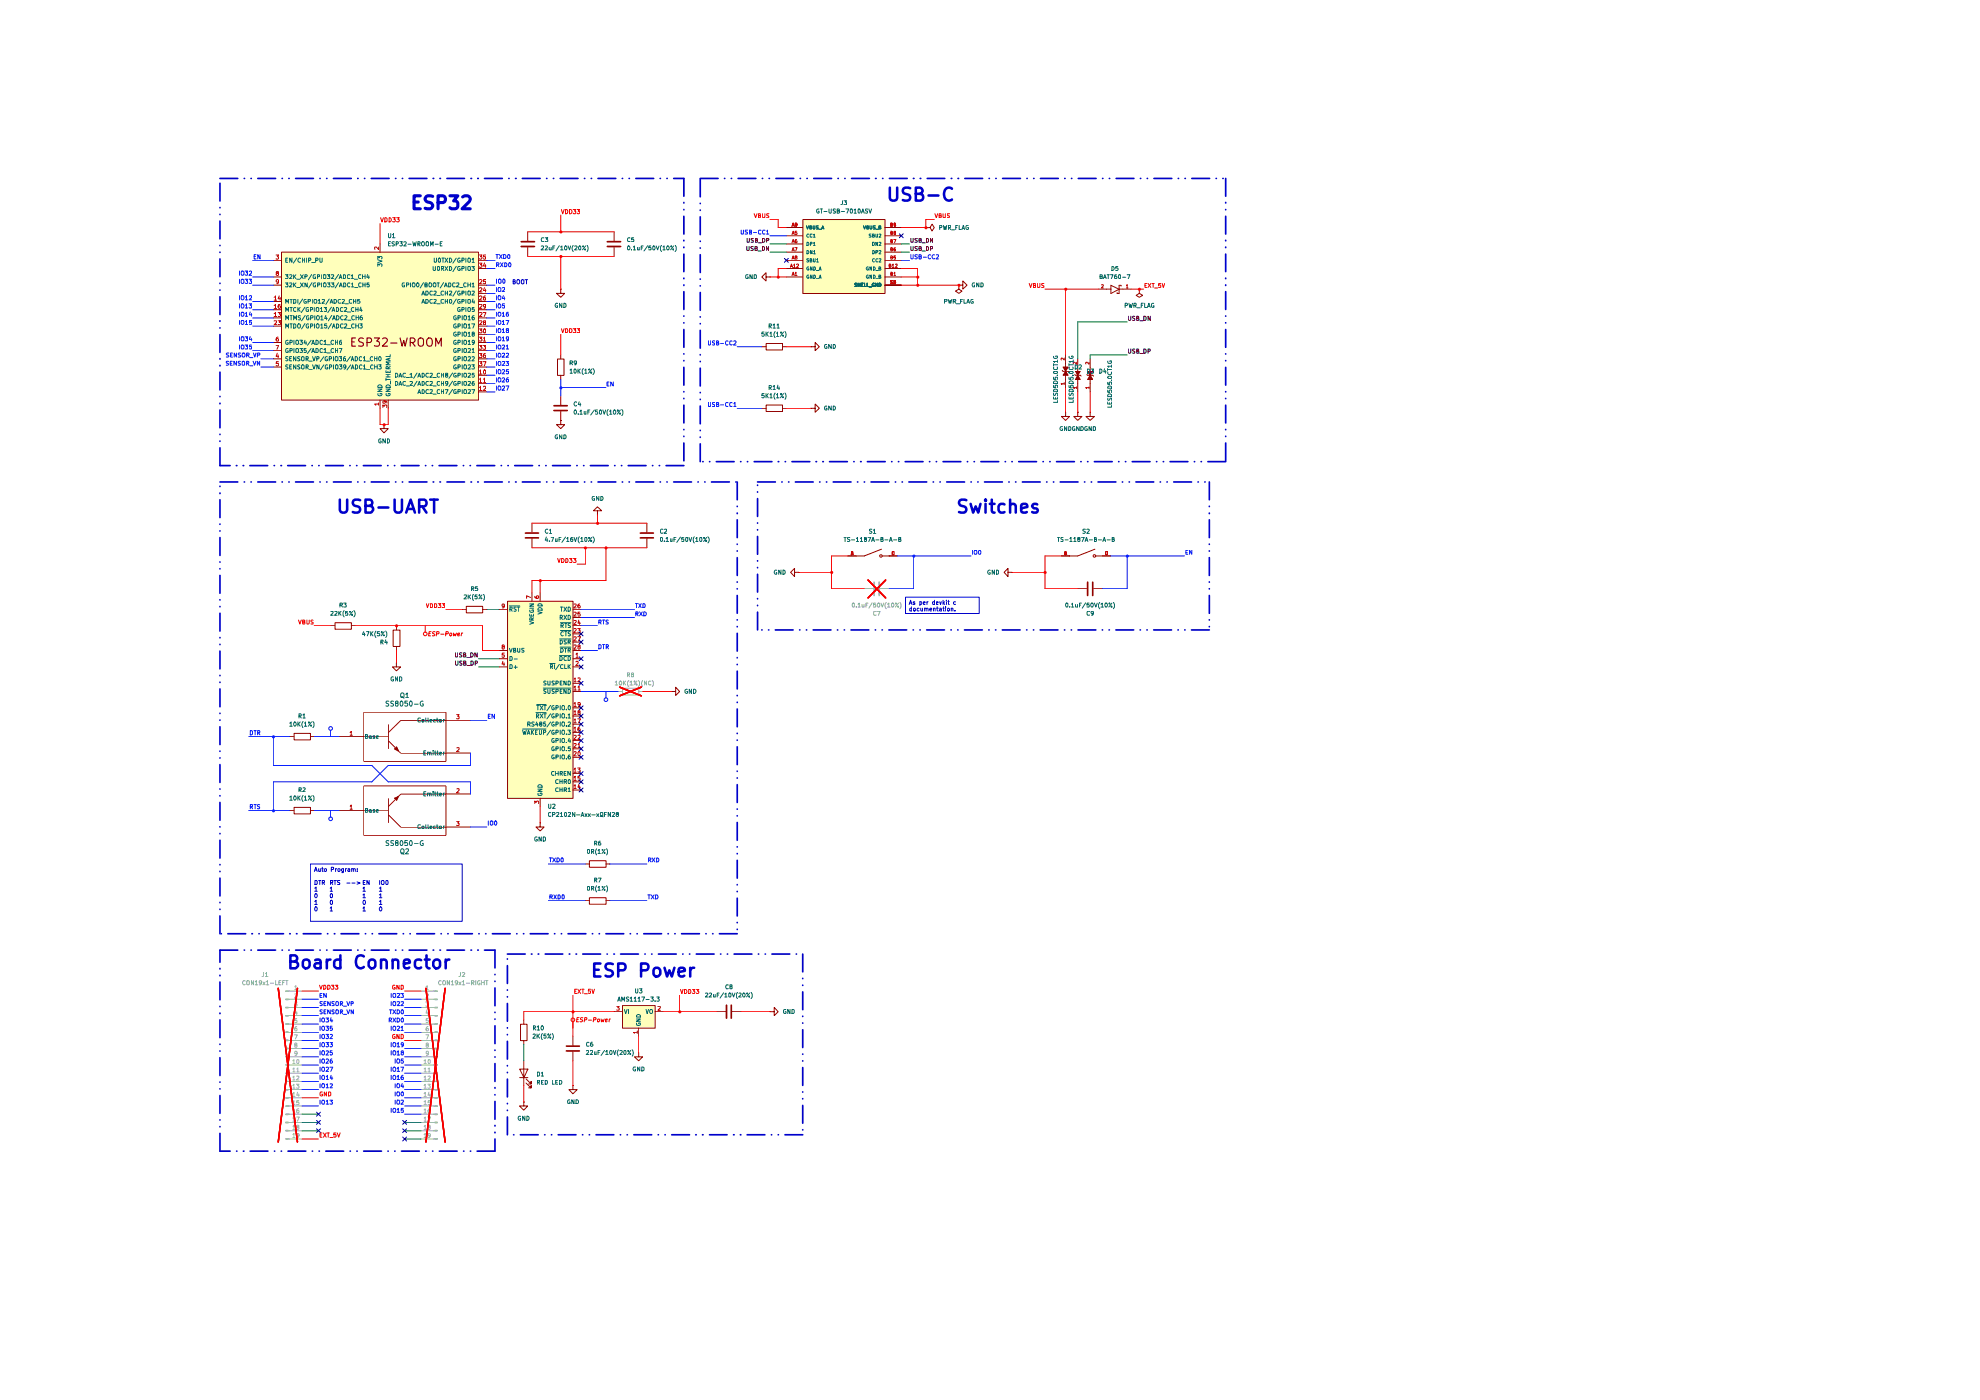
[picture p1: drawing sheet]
<svg xmlns="http://www.w3.org/2000/svg" width="594mm" height="420mm" viewBox="0 0 594 420" stroke-linecap="round" stroke-linejoin="round" font-family="sans-serif">
<g fill="#ffb">
<path d="M84.5 75.6h59.1v44.4h-59.1z"/>
<path d="M152.2 180.3h19.6v59.1h-19.6z"/>
</g>
<path d="M185.8 206l6.5 2.7M192.3 206l-6.5 2.7M83.4 296.4l5.8 46M89.2 296.4l-5.8 46M127.7 296.4l5.8 46M133.5 296.4l-5.8 46" fill="none" stroke="#f10000" stroke-width=".42"/>
<path d="M186.6 301.5h9.9v6.8h-9.9z" fill="#ffb"/>
<path d="M260.3 173.9l5.3 5.4M265.6 173.9l-5.3 5.4" fill="none" stroke="#f10000" stroke-width=".42"/>
<path d="M240.7 65.8h24.7v22.2h-24.7z" fill="#ffb"/>
<g fill="none" stroke="#0019ff" stroke-width=".3">
<path d="M76.2 77h.4M76.8 76.4h-.6v1.2h.6M78 76.4v1.2l-.7-1.2v1.2M148.7 76.3h.8M148.9 79.5h.5l.2-.3v-.3l-.7-.1v1.2M149.1 76.3v1.2M149.2 79.5l.4 .5M149.7 76.3l.9 1.2M150.1 78.8l.7 1.2M150.6 76.3l-.9 1.2M150.8 78.8l-.7 1.2M151 76.3a.66 .66 0 0 1 .7 .4 .66 .66 0 0 1-.2 .8h-.5z"/>
<path d="M151.3 78.8a.66 .66 0 0 1 .7 .4 .66 .66 0 0 1-.2 .8h-.5zM152.4 76.4l.2-.1 .3 .3-.2 .9h-.3l-.2-.4zM152.6 78.9l.2-.1a.61 .61 0 0 1 .4 .6 .61 .61 0 0 1-.5 .6l-.2-.2zM71.8 81.3v1.2M71.8 83.7v1.3M71.8 88.6v1.3M71.8 91.1v1.3M71.8 93.6v1.2M71.8 96.1v1.2M72.4 88.8l.2-.2 .5 .2 .1 .7-.4 .4-.4-.2zM72.6 83.7l.4 .1 .2 .4-.1 .6-.3 .2h-.2l-.3-.4zM72.6 91.1h.2a.73 .73 0 0 1 0 1.3h-.2a.86 .86 0 0 1 0-1.3z"/>
<path d="M72.6 81.3l.4 .1 .2 .3-.1 .7-.3 .1h-.2l-.3-.4zM73.5 83.7h.8l-.4 .5 .4 .1v.5l-.2 .2-.6-.2M73.5 81.3h.8l-.4 .5 .4 .1v.5l-.2 .1-.6-.1M73.6 96.4l.3-.3v1.2M73.6 91.5l.3-.4v1.3M73.6 89.1l.3-.5v1.3M73.6 94l.3-.4v1.2M73.6 97.3h.7M73.6 94.8h.7M73.6 92.4h.7M73.6 89.9h.7M74.7 83.7h.7l-.4 .5 .4 .1v.5l-.1 .2-.6-.2"/>
<path d="M74.7 91.1h.7l-.4 .5 .4 .1v.6h-.7M74.8 88.8l.5-.2 .1 .6-.7 .7h.7M74.8 81.4l.5-.1 .1 .5-.7 .7h.7M75 93.6l-.2 .8h.7M75.4 94v.8M75.4 96.1h-.6v.6l.5-.2 .1 .7h-.6M148.8 86.2v1.3M148.8 88.6v1.3M148.8 91.1v1.3M148.8 93.6v1.2M148.8 96.1v1.2M148.8 98.6v1.1"/>
<path d="M148.9 83.7v1.3M149.4 86.4l.2-.2 .5 .2 .1 .6-.3 .5-.5-.2zM149.5 83.9l.2-.2 .5 .2v.9l-.2 .2-.5-.2zM149.5 96.1h.4l.3 .3-.1 .7-.5 .2a.86 .86 0 0 1-.1-1.2zM149.5 93.6h.4l.3 .4-.1 .7-.5 .1a.86 .86 0 0 1-.1-1.2zM149.5 98.6l.6 .1 .1 .6-.3 .4-.5-.1zM149.6 88.6l.5 .2 .1 .3-.1 .6-.2 .2h-.3l-.2-.4zM149.6 91.1h.3a.73 .73 0 0 1 0 1.3h-.3a.86 .86 0 0 1 0-1.3zM150.6 86.4l.5-.2 .2 .6-.8 .7h.8M150.6 96.4l.4-.3v1.2M150.6 94l.4-.4v1.2M150.6 98.9l.4-.3v1.1"/>
<path d="M150.6 97.3h.7M150.6 94.8h.7M150.6 99.7h.7M150.8 83.8l.2-.1a.68 .68 0 0 1 .4 .6 .68 .68 0 0 1-.4 .7l-.3-.5zM151 88.6l-.4 .9h.8M151.2 89.1v.8M151.3 91.1h-.6l-.1 .6h.7v.6h-.7M151.7 96.1h.9l-.5 1.2M152.1 99.1l-.3-.3 .1-.2h.5l.1 .4a.5 .5 0 0 0-.6 .1 .5 .5 0 0 0 0 .6h.6v-.6h-.3M152.4 93.6l-.4 .1-.2 .9 .3 .2 .4-.1v-.6h-.4l-.3 .2M68.5 108.4h-.6v.4l.6 .4-.1 .3h-.5M68.6 105.9h-.6l-.1 .2 .7 .8-.7 .2"/>
<path d="M69 108.9h.5M69.1 106.5h.5M69.6 108.3h-.6v1.2h.6M69.7 105.9h-.6v1.2h.6M70.9 108.3v1.2l-.8-1.2v1.2M70.9 105.9v1.2l-.7-1.2v1.2M71.8 101v1.2M71.8 103.5v1.1M72.1 108.4h-.7l.1 .4a.47 .47 0 0 1 .5 .2 .47 .47 0 0 1 0 .5h-.6M72.2 105.9h-.6l-.2 .2 .8 .8-.8 .2M72.4 103.6l.2-.1 .5 .1-.1 1h-.5zM72.5 101l.6 .2-.1 1-.6-.2z"/>
<path d="M72.6 108.5l.3-.2 .5 .2-.2 1-.6-.2zM72.8 105.9l.6 .1-.1 1.1-.6-.2zM73.5 103.5h.8l-.4 .4 .4 .2v.5h-.8M73.5 101h.8l-.4 .4 .4 .2v.5h-.8M74 108.9h.5v-.5l-.5-.1v1.2M74 106.5h.5l.1-.5-.6-.1v1.2M74.2 108.9l.4 .6M74.3 106.5l.4 .6M74.9 109.7h.9M74.9 107.2h.9M75 100.9l-.2 .9h.7M75.4 101.4v.8"/>
<path d="M75.4 103.5h-.6v.6l.5-.2 .1 .7h-.6M75.9 108.3l.4 1.2 .5-1.2M76 105.9l.4 1.2 .4-1.2M77.2 106.5h.6l.1-.5-.7-.1v1.2M77.9 108.3v1.2l-.7-1.2v1.2M148.8 101v1.2M148.8 103.5v1.1M148.8 105.9v1.2M148.8 108.4v1.2M148.8 110.8v1.3M148.8 113.3v1.3M148.8 115.7v1.3"/>
<path d="M149.4 113.5l.2-.2 .5 .2 .1 .6-.3 .5-.5-.2zM149.4 108.5l.2-.1 .5 .1a.79 .79 0 0 1-.2 1.1h-.3l-.2-.4zM149.4 103.6l.2-.1 .5 .1 .1 .7-.3 .3h-.4zM149.4 106.1l.2-.2 .5 .2 .1 .7-.3 .3h-.4zM149.5 101l.6 .2 .1 .6-.3 .4-.5-.2zM149.6 115.7l.5 .2 .1 .3-.1 .6-.2 .2h-.3l-.2-.4zM149.6 110.8l.5 .2 .1 .3-.1 .6-.2 .2h-.3l-.2-.4zM150.6 113.5l.5-.2 .2 .5-.8 .8h.8M150.6 115.9l.5-.2 .2 .5-.8 .8h.8M150.6 110.9h.7v.4l-.8 .8h.8M150.6 108.5h.7v.4l-.8 .7h.8M150.6 103.5h.7v.5l-.8 .6h.8"/>
<path d="M150.6 101.3l.4-.3v1.2M150.6 106h.7v.4l-.8 .7h.8M150.6 102.2h.7M151.7 115.7h.9l-.5 1.3M151.7 108.4h.8l-.4 .5 .4 .1v.5l-.3 .1-.5-.1M151.8 103.8l.3-.3v1.1M151.8 106h.7v.4l-.8 .7h.8M151.8 104.6h.7M152.4 113.3l-.4 .2-.2 .8 .3 .3 .4-.2-.1-.6-.6 .2M152.5 110.8h-.6l-.1 .6 .6-.1 .1 .6-.3 .2-.4-.2M152.5 101.5l-.1 .2a.43 .43 0 0 1-.5-.1 .43 .43 0 0 1 0-.6l.6 .1v.8l-.6 .3M182 115.1h.5"/>
<path d="M182.6 114.6h-.6v1.1h.6M183.9 114.6v1.1l-.8-1.1v1.1M212.4 102.2l.2 1.3 .5-.3v-1M214.3 102.3l-.4-.1-.3 .2 .1 .4 .6 .2v.3l-.7 .1M214.9 102.8h.5l.1-.4-.6-.2v1.3h.4l.3-.5-.4-.2M216.1 103h.9M218.3 102.4l-.2-.2a.6 .6 0 0 0-.6 .7 .6 .6 0 0 0 .8 .5v-.1M219.5 102.4v-.1a.56 .56 0 0 0-.7 .5 .56 .56 0 0 0 .7 .6v-.1M220 102.4l.5-.2 .2 .3-.7 1h.7M212.4 120.6v1.2l.2 .1 .5-.2v-1.1M214.3 120.7l-.4-.1-.3 .3 .1 .3 .6 .2v.4h-.7M214.9 121.2h.5l.1-.4-.6-.2v1.3h.4l.3-.4-.4-.3"/>
<path d="M216.1 121.4h.9M218.3 120.8l-.2-.2a.6 .6 0 0 0-.6 .7 .6 .6 0 0 0 .8 .5M219.5 120.8v-.1a.57 .57 0 0 0-.7 .6 .57 .57 0 0 0 .7 .5M220 121.1l.4-.5v1.3M220 121.9h.7M75.1 219.1h.3l.3 .3v.6l-.3 .3h-.3zM76.2 219.1h.6M76.5 219.1v1.2M77.3 219.8l.6-.1v-.5l-.6-.1v1.2M77.5 219.8l.4 .5M146.4 214.8h.5M147 214.2h-.6v1.2h.6"/>
<path d="M148.3 214.2v1.2l-.8-1.2v1.2M75.1 241.9h.5l.1-.6h-.6v1.2M75.4 241.9l.3 .6M76.2 241.3h.6M76.5 241.3v1.2M77.9 241.3h-.5l-.2 .2 .1 .3 .6 .2v.4h-.7M146.4 246.2v1.2M147 246.3l.3-.1 .5 .1v1l-.3 .1-.5-.1zM148.5 246.2a.68 .68 0 0 1 .5 .6 .68 .68 0 0 1-.5 .6l-.2-.2v-.8zM164.7 257.3h.8M165.1 257.3v1.1M165.7 257.3l.9 1.1"/>
<path d="M166.6 257.3l-.9 1.1M167 257.3a.66 .66 0 0 1 .7 .4 .66 .66 0 0 1-.2 .7h-.5zM168.4 257.3h.2l.3 .2-.2 .9h-.3l-.2-.4zM194.4 257.9h.5l.3-.2-.1-.4h-.7v1.1M194.8 257.9l.4 .5M195.5 257.3l.9 1.1M196.4 257.3l-.9 1.1M196.9 257.3a.66 .66 0 0 1 .6 .4 .66 .66 0 0 1-.2 .7h-.4zM164.9 268.9h.6l.1-.5h-.7v1.1M165.2 268.9l.5 .6M166.1 268.4l.7 1.1M166.8 268.4l-.7 1.1"/>
<path d="M167.3 268.4a.66 .66 0 0 1 .7 .4 .66 .66 0 0 1-.2 .7h-.5zM168.6 268.4h.1a.6 .6 0 0 1 .5 .5 .6 .6 0 0 1-.5 .6l-.2-.1zM194.3 268.4h.7M194.6 268.4v1.1M195.3 268.4l.8 1.1M196.1 268.4l-.8 1.1M196.6 268.4h.5l.1 .2 .1 .4-.2 .5h-.5z"/>
<circle cx="72.7" cy="94.2" r=".58"/>
<circle cx="72.7" cy="96.6" r=".58"/>
</g>
<g fill="none" stroke="#f00" stroke-width=".3">
<path d="M114.1 65.3l.5 1.2 .4-1.2M115.4 65.3l.5 .1 .2 .2v.6l-.4 .3h-.3zM116.7 65.3a.64 .64 0 0 1 .6 .6 .64 .64 0 0 1-.6 .6zM117.8 65.3h.7l-.4 .5 .4 .2v.3l-.2 .2-.5-.1M119 65.3h.7l-.4 .5 .4 .2v.3l-.2 .2-.5-.1M168.3 62.8l.4 1.3 .5-1.3M169.6 62.8a.64 .64 0 0 1 .7 .7 .64 .64 0 0 1-.7 .6zM170.8 62.8a.65 .65 0 0 1 .7 .7 .65 .65 0 0 1-.7 .6zM171.9 62.8h.7l-.3 .5 .3 .1v.5l-.1 .2-.6-.2M173.1 62.8h.7l-.4 .5 .4 .1v.5l-.2 .2-.5-.2M168.3 98.6l.4 1.1 .5-1.1M169.6 98.6a.66 .66 0 0 1 .6 .4 .66 .66 0 0 1-.2 .7h-.4z"/>
<path d="M170.8 98.6h.5l.1 .2 .1 .4-.2 .5h-.5zM171.9 98.6h.7l-.3 .4 .3 .1v.6h-.7M173.1 98.6h.7l-.4 .4 .4 .1v.6h-.7"/>
</g>
<g fill="none" stroke="#910000" stroke-width=".3">
<path d="M82 78.1h2.4M84.4 75.6h59.1v44.4h-59.1zM114 73.2v2.4M143.5 78.1h2.5M158.2 69.5v2.7M158.2 74.2v2.7M184.1 69.5v2.7M184.1 74.2v2.7M82 95.3h2.4M82 90.4h2.4M82 92.9h2.4M82 97.8h2.4"/>
<path d="M82 85.5h2.4M82 83.1h2.4M143.5 95.3h2.5M143.5 90.4h2.5M143.5 92.9h2.5M143.5 97.8h2.5M143.5 88h2.5M143.5 85.5h2.5M143.5 80.5h2.5M168.1 86.7v1.3h1.2l-1.2 1.2-1.2-1.2h1.2M168.1 86.7h.1M82 102.7h2.4"/>
<path d="M82 105.2h2.4M82 107.6h2.4M82 110.1h2.4M114 120v2.4M116.4 120v2.4M143.5 112.5h2.5M143.5 115.1h2.5M143.5 117.5h2.5M143.5 100.2h2.5M143.5 102.7h2.5M143.5 105.2h2.5M143.5 107.6h2.5"/>
<path d="M143.5 110.1h2.5M167.2 107.7h1.9v4.9h-1.9zM168.1 106.4v1.2M168.1 112.5v1.3M168.1 118.7v2.7M115.1 127.3v1.2h1.3l-1.3 1.3-1.1-1.3h1.1M115.1 127.3h.1M168.1 126.1v1.2h1.2l-1.2 1.2-1.2-1.2h1.2M168.1 126.1h.1M168.1 123.4v2.7M159.5 156.9v2.7M179.2 153.2h1.2l-1.2-1.2-1.2 1.2h1.2v1.2"/>
<path d="M179.2 154.4h.1M194 156.9v2.7M159.5 161.5v2.8M194 161.5v2.8M109.1 235.7h24.6v14.8h-24.6zM116.5 239.4v7.4M118.3 239.4h.6M118.9 239.4l-2.4 2.5M119.5 238.8l-.6 1.1v-.5h-.6M119.5 238.8l-1.2 .6M119.5 238.8l-.6 1.2v-.6M133.7 238.1h-13.5l-.7 .7"/>
<path d="M86.9 243.1h1.2M88.2 242.1h4.9v2h-4.9zM93 243.1h1.2M109.1 243.1h7.4M116.5 244.3l3.7 3.7h13.5M162 246.7v1.3h1.2l-1.2 1.2-1.3-1.2h1.3M162 246.7h.1M175.5 259.1h1.2M176.7 258.1h5v2h-5zM181.7 259.1h1.2M175.5 270.1h1.2M176.7 269.2h5v1.9h-5z"/>
<path d="M181.7 270.1h1.2"/>
</g>
<g fill="none" stroke="#910000" stroke-width=".34">
<path d="M105.5 102.5h.8M106.6 101.3h-1.1v2.5h1.1M109 101.5l-1-.2-.5 .6 .3 .5 1.1 .5v.7l-1.4 .1M110.1 102.7h.9l.3-.3v-.8l-.3-.3h-.9v2.5M112.3 101.3h1.5l-.9 1 .7 .2 .2 .9-.5 .4-1-.2M114.7 101.6l.4-.3h.6l.5 .8-1.6 1.7h1.6M117.2 102.9h1.8M120 101.3l.6 2.5 .5-1.7 .4 1.7 .6-2.5M123 102.7l1.2-.2a.67 .67 0 0 0 .3-.6 .67 .67 0 0 0-.5-.6h-1v2.5M123.6 102.7l.9 1.1M125.5 101.7l.9-.4a1.46 1.46 0 0 1 0 2.5 .76 .76 0 0 1-1-.8zM128.1 101.7l.4-.4 .8 .2a1.49 1.49 0 0 1-.3 2.3 .86 .86 0 0 1-1.1-.8z"/>
<path d="M130.6 103.8v-2.5l.9 1.8 .8-1.8v2.5"/>
</g>
<g fill="none" stroke="#006665" stroke-width=".3">
<path d="M85.7 78h.4M86.3 77.4h-.6v1.3h.6M87.5 77.4v1.3l-.6-1.3v1.3M89 77.4l-1 1.5M90.1 77.6v-.1a.58 .58 0 0 0-.8 .5 .58 .58 0 0 0 .8 .6M90.7 78h.7M90.7 77.4v1.3M91.4 77.4v1.3M91.9 77.4v1.3M92.5 78.1l.6-.1v-.5l-.6-.1v1.3M93.5 78.7h.9M94.7 78.1l.6-.1 .1-.4-.2-.2h-.5v1.3"/>
<path d="M95.9 77.4v1l.3 .3 .4-.3v-1M113.3 79.8v-.7l.5 .4 .2-.4h.3l.3 .2-.2 .5M113.3 77.9l1.3 .4-1.3 .4M113.3 77.6v-.7l.5 .4v-.3h.7l-.1 .6M129.9 79.9v1l.2 .2 .5-.1v-1.1M130.2 77.4v1.2l.2 .1 .5-.3v-1M131.3 79.9h.1a.62 .62 0 0 1 .4 .6 .62 .62 0 0 1-.4 .6l-.3-.2zM131.6 77.5l.2-.1 .3 .2v.8l-.3 .3a.71 .71 0 0 1-.2-1.2zM132.5 77.4h.7M132.8 77.4v1.3M133.4 79.9l.9 1.2M133.4 77.4l.9 1.3"/>
<path d="M134.3 79.9l-.9 1.2M134.3 77.4l-.9 1.3M134.8 79.9h.4a.66 .66 0 0 1 .2 .8 .66 .66 0 0 1-.6 .4zM134.8 77.4a.64 .64 0 0 1 .7 .6 .64 .64 0 0 1-.7 .7zM136.8 79.8l-1 1.6M136.8 77.4l-1 1.5M137.9 79.9h-.5l-.2 .3 .2 .8h.6v-.4h-.2M137.9 77.5l-.3-.1-.4 .3 .2 .9h.6v-.5h-.2M138.5 78.1l.6-.1v-.5l-.6-.1v1.3M139.7 77.4v1.3M139.7 79.9v1.2M140.5 77.4l.6 .2v.9l-.3 .2-.5-.2v-.9z"/>
<path d="M141.5 79.9h.7l-.4 .4 .4 .1v.6h-.7M141.6 77.8l.3-.4v1.3M141.6 78.7h.6M85.6 82.4h.8l-.5 .4 .4 .1v.6h-.7M85.6 84.8h.8l-.5 .5 .5 .2-.1 .5-.7-.1M85.7 95.9v-1.2l.4 .8 .4-.8v1.2M85.7 90.9v-1.2l.4 .9 .4-.9v1.2M85.7 93.4v-1.2l.4 .8 .4-.8v1.2M85.7 98.4v-1.3l.4 .9 .4-.9v1.3M86.9 82.5l.5-.1 .1 .3-.7 .9h.7M86.9 84.9l.5-.1 .1 .4-.7 .8h.7M87 94.7h.6"/>
<path d="M87 89.7h.6M87 92.2h.6M87 97.1h.6M87.3 89.7v1.2M87.3 92.2v1.2M87.3 94.7v1.2M87.3 97.1v1.3M88.1 95.9v-1.2l.4 .8 .4-.8v1.2M88.1 89.7l.6 .3-.1 .9h-.5zM88.1 97.1h.3l.3 .4v.5l-.3 .4h-.3zM88.1 82.4v1.2M88.1 84.8v1.2"/>
<path d="M88.2 82.9l.5 .7M88.2 85.3l.5 .7M88.7 92.3a.61 .61 0 0 0-.7 .3 .61 .61 0 0 0 .2 .8l.5-.1M88.7 82.4l-.6 .7M88.7 84.8l-.6 .7M89 86.2h.9M89 83.7h.9M89.3 89.7v1.2M89.3 92.2v1.2M89.5 97.1l.4 .1 .2 .3-.1 .7-.3 .2h-.2l-.3-.4zM89.5 92.7l.5 .7M90 92.2l-.7 .7"/>
<path d="M90.1 94.7h-.4l-.3 .2 .1 .3 .6 .2v.4h-.7M90.1 82.4l.8 1.2M90.1 84.8l.8 1.2M90.8 89.7l-1.1 1.6M90.9 82.4l-.8 1.2M90.9 84.8l-.8 1.2M91.4 83h.5l.2-.5-.7-.1v1.2M91.4 92.1l-1.1 1.6M91.4 97l-1 1.6M91.5 94.6l-1.1 1.6M91.8 89.8l-.1-.1a.66 .66 0 0 0-.6 .5 .66 .66 0 0 0 .3 .7l.5-.1v-.4h-.3M92.1 84.8v1.2l-.7-1.2v1.2"/>
<path d="M92.4 90.3h.6v-.5l-.6-.1v1.2M92.5 92.3l-.7 .2 .1 .9 .6-.1v-.4h-.2M92.5 94.7a.6 .6 0 0 0-.6 .6 .6 .6 0 0 0 .6 .5l.1-.5h-.2M92.5 97.2l-.1-.1a.64 .64 0 0 0-.6 .6 .64 .64 0 0 0 .6 .7l.1-.1v-.5h-.1M93 92.9l.6-.1 .1-.5-.7-.1v1.2M93.1 95.3h.5l.3-.2-.1-.4h-.7v1.2M93.1 97.8l.6-.1v-.5l-.6-.1v1.3M93.5 82.3l-1 1.6M93.6 84.8l-1.1 1.6M93.6 89.7v1.2M94.2 89.9l.3-.2 .4 .2-.1 1h-.5zM94.2 92.2v1.2"/>
<path d="M94.3 97.1v1.3M94.4 94.7v1.2M94.6 82.4h-.5l-.2 .2 .2 .9h.6v-.4h-.3M94.7 84.8h-.6l-.2 .5 .2 .7h.6v-.5h-.2M94.8 92.4l.3-.2 .5 .2-.2 1-.6-.2zM94.9 97.3l.3-.2 .4 .2 .1 .7-.3 .4-.5-.2zM95 94.8l.2-.1 .5 .1a.79 .79 0 0 1-.3 1.1h-.2a.79 .79 0 0 1-.2-1.1zM95.2 83h.6v-.6h-.6v1.2M95.2 85.4h.6l.1-.4-.7-.2v1.2M95.4 90.1l.4-.4v1.2M95.4 90.9h.8M96.1 92.5l.3-.3v1.2"/>
<path d="M96.1 93.4h.7M96.2 95l.3-.3v1.2M96.2 97.5l.3-.4v1.3M96.2 95.9h.7M96.2 98.4h.7M96.4 82.4v1.2M96.4 84.8v1.2M96.6 89.8h.7v.5l-.8 .6h.8M96.9 82.5l.2-.1 .6 .1v.9l-.2 .2-.6-.2zM97.1 84.8l.6 .2-.1 1-.6-.1zM97.2 92.2h.8l-.5 .4 .5 .3-.1 .5-.7-.1M97.7 94.6l-.3 .9h.7"/>
<path d="M98 97.1h-.6l-.1 .6 .6-.1 .1 .5-.2 .3-.5-.2M98 95.1v.8M98.1 82.4h.8l-.4 .4 .3 .1v.6h-.7M98.2 84.8h.8l-.4 .5 .4 .2-.1 .4h-.7M98.7 89.7l-1 1.6M99 90.9l.4-1.2 .4 1.2M99.1 90.6h.6M99.4 82.5l.6-.1 .1 .3-.8 .9h.8M99.4 84.8h.8l-.5 .5 .5 .2-.1 .4h-.7M99.4 92.1l-1.1 1.6M99.4 97l-1 1.6M99.5 94.6l-1 1.6"/>
<path d="M99.6 93.4l.4-1.2 .4 1.2M99.7 98.4l.4-1.3 .4 1.3M99.7 95.9l.5-1.2 .4 1.2M99.7 93h.6M99.8 95.5h.6M99.8 98h.5M100.2 89.7a.66 .66 0 0 1 .7 .4 .66 .66 0 0 1-.2 .8h-.5zM100.8 92.2l.7 .3-.2 .9h-.5zM100.9 94.7a.65 .65 0 0 1 .8 .6 .65 .65 0 0 1-.8 .6zM100.9 97.1a.64 .64 0 0 1 .7 .6 .64 .64 0 0 1-.7 .7zM101.5 82.3l-1.1 1.6M101.5 84.8l-1 1.6"/>
<path d="M101.7 83.6l.4-1.2 .4 1.2M101.8 86l.4-1.2 .4 1.2M101.9 85.7h.5M101.9 83.2h.5M102.1 89.8a.61 .61 0 0 0-.8 .3 .61 .61 0 0 0 .3 .8l.5-.1M102.6 89.8l.4-.1 .3 .4-.8 .8h.8M102.8 92.3l-.3-.1a.67 .67 0 0 0-.5 .5 .67 .67 0 0 0 .3 .7l.5-.1M102.9 94.7a.55 .55 0 0 0-.8 .5 .55 .55 0 0 0 .8 .6M102.9 97.2l-.5-.1-.3 .4 .1 .7 .2 .2 .5-.2M103 82.4l.6 .2v.7l-.4 .3h-.2zM103 84.8a.66 .66 0 0 1 .7 .5 .66 .66 0 0 1-.2 .7h-.5zM103.2 92.3l.5-.1 .3 .3-.8 .9h.8"/>
<path d="M103.3 97.2h.7v.4l-.8 .8h.8M103.4 94.7h.4l.3 .3-.8 .9h.8M103.5 91.1h1M104.1 93.6h1.1M104.2 98.5h1M104.3 96h.9M104.9 82.5l-.5-.1-.3 .2v.7l.5 .3 .3-.1M104.9 84.9l-.5-.1-.3 .5 .3 .7 .5-.1M105.3 82.7l.4-.3v1.2M105.3 83.6h.8M105.4 85.2l.3-.4v1.2M105.4 86h.7"/>
<path d="M105.5 89.8l-.3-.1-.5 .3 .2 .9 .6-.1M106 89.7v1.2M106 90.3h.7M106.1 92.3a.61 .61 0 0 0-.8 .3 .61 .61 0 0 0 .3 .8l.5-.1M106.2 97.2h-.1a.64 .64 0 0 0-.6 .3 .64 .64 0 0 0 0 .7l.3 .2 .4-.2M106.3 94.7h-.4l-.4 .2 .2 .9h.6M106.3 83.7h.9M106.3 86.2h1M106.7 89.7v1.2M106.7 92.2v1.2M106.7 97.1v1.3M106.7 92.8h.7"/>
<path d="M106.7 97.7h.7M106.8 94.7v1.2M106.8 95.2h.6M107.4 92.2v1.2M107.4 94.7v1.2M107.4 97.1v1.3M107.9 89.7h-.6l-.1 .6 .5-.1 .2 .6h-.7M107.9 97.1h.7l-.4 .5 .4 .2-.1 .5-.6-.1M108.2 92.1l-.3 .9h.7M108.2 82.5l-.5-.1a.61 .61 0 0 0-.2 .7 .61 .61 0 0 0 .7 .4M108.3 84.9l-.1-.1a.66 .66 0 0 0-.7 .5 .66 .66 0 0 0 .3 .7l.5-.1M108.5 92.6v.8"/>
<path d="M108.5 94.7l-.5 .2-.1 .8 .3 .2 .5-.2-.2-.5-.6 .1M108.7 82.4v1.2M108.7 83h.8M108.8 85.4h.7M108.8 84.8v1.2M109.5 82.4v1.2M109.5 84.8v1.2M110.2 82.3l-.2 .8h.7M110.6 82.7v.9M110.7 84.8h-.6v.5a.45 .45 0 0 1 .6 .1 .45 .45 0 0 1 0 .6l-.6-.1M121.2 84.8a.66 .66 0 0 0-.6 .5 .66 .66 0 0 0 .2 .7l.5-.1v-.4h-.2M121.8 85.4h.6l.2-.4-.8-.2v1.2"/>
<path d="M123.1 84.8v1.2M123.8 84.8l.6 .2-.1 1-.6-.1zM125.1 84.8h.3a.64 .64 0 0 1 .3 .8 .64 .64 0 0 1-.6 .4l-.2-.4zM126.5 88.5l.4-1.2 .4 1.2M126.5 90.9l.4-1.2 .4 1.2M126.6 90.6h.6M126.6 88.1h.6M127 84.8l-1 1.6M127.4 85.4l.7-.2-.2-.4h-.5v1.2h.6l.1-.5-.3-.1M127.7 87.3h.5l.2 .2v.5l-.2 .5h-.5zM127.7 89.7a.66 .66 0 0 1 .7 .4 .66 .66 0 0 1-.2 .8h-.5zM128.8 84.8l.6 .2 .1 .6-.3 .4-.5-.1z"/>
<path d="M129.6 87.4l-.5-.1-.2 .5 .2 .7 .5-.1M129.6 89.8a.61 .61 0 0 0-.7 .3 .61 .61 0 0 0 .2 .8l.5-.1M130 84.8l.6 .2v1l-.6-.1zM130.1 87.4l.6-.1 .1 .3-.8 .9h.8M130.1 89.8l.5-.1 .2 .4-.8 .8h.8M131.1 91.1h.9M131.1 88.6h.9M131.1 84.8h.6M131.4 84.8v1.2M132.3 80.5l.7-.1v-.4l-.7-.1v1.2M132.7 80.5l.3 .6M133 87.4l-.5-.1-.3 .2v.7l.3 .3 .5-.1"/>
<path d="M133 89.8l-.3-.1-.5 .3v.7l.3 .2 .5-.1M133 84.8l-1 1.6M133.3 86l.4-1.2 .4 1.2M133.4 85.7h.6M133.5 90.3h.7M133.5 87.3v1.2M133.5 89.7v1.2M133.5 87.9h.7M134.2 87.3v1.2M134.2 89.7v1.2M134.5 84.8a.66 .66 0 0 1 .7 .5 .66 .66 0 0 1-.2 .7h-.5zM134.8 87.4l.5-.1 .2 .3-.8 .9h.8"/>
<path d="M134.9 89.8h.1a.62 .62 0 0 1 .5 .5 .62 .62 0 0 1-.2 .6l-.5-.1zM136.5 84.9l-.6-.1-.2 .3 .2 .9 .6-.1M136.7 94.7l-.6 .2v.7l.4 .3 .3-.1v-.5h-.2M136.7 97.2l-.2-.1-.4 .4v.5l.4 .4 .3-.2v-.4h-.2M136.7 99.7l-.2-.1-.4 .3v.6l.4 .3 .3-.1v-.5h-.2M136.8 87.2l-1 1.6M136.8 89.7l-1 1.6M136.9 84.9l.6-.1 .1 .5-.8 .7h.8M137.3 95.3h.5l.2-.6h-.7v1.2M137.3 97.8h.5l.2-.6-.7-.1v1.3M137.8 86.2h1M137.9 87.3h-.5l-.2 .2 .2 1 .6-.1v-.4h-.2"/>
<path d="M137.9 89.8l-.3-.1-.4 .3 .2 .9 .6-.1v-.4h-.2M137.9 92.3l-.3-.1-.4 .3 .2 .9 .6-.1v-.4h-.2M138.5 87.9h.6v-.6h-.6v1.2M138.5 90.3h.6v-.5l-.6-.1v1.2M138.5 92.9l.6-.1v-.5l-.6-.1v1.2M138.5 80.5l.6-.1v-.5h-.6v1.2M138.6 94.7v1.2M138.6 97.1v1.3M138.6 99.6v1.2M139.1 94.8l.3-.1 .5 .1v.9l-.3 .2-.5-.2zM139.1 97.3l.3-.2 .5 .2v.9l-.3 .2-.5-.2zM139.1 99.7l.3-.1 .5 .1v1l-.3 .1-.5-.1z"/>
<path d="M139.7 87.3v1.2M139.7 89.7v1.2M139.7 92.2v1.2M139.8 84.9l-.1-.1a.66 .66 0 0 0-.7 .5 .66 .66 0 0 0 .3 .7l.5-.1M140.3 87.5l.2-.2 .6 .2-.2 1-.6-.2zM140.3 89.9l.2-.2 .6 .2-.2 1-.6-.1zM140.3 92.4l.2-.2 .6 .2-.2 1-.6-.2zM140.3 80.1l.2-.2 .6 .2v.8l-.3 .2-.5-.2zM140.3 84.8v1.2M140.3 85.4h.8M140.4 95l.3-.3v1.2M140.4 97.5l.3-.4v1.3"/>
<path d="M140.4 99.9l.3-.3v1.2M140.4 95.9h.7M140.4 98.4h.7M141.1 84.8v1.2M141.5 97.1h.8l-.5 1.3M141.6 87.4l.6-.1v.3l-.7 .9h.7M141.6 85.2l.3-.4v1.2M141.6 86h.6M141.8 89.7l-.2 .9h.7M142.2 94.7h-.5l-.1 .5v.6h.6v-.6l-.6 .1M142.2 92.2h-.6v.6l.6-.1v.7l-.6-.1M142.2 90.2v.7"/>
<path d="M86.4 107l-.7 .1v.3l.7 .5-.3 .3-.4-.1M86.4 109.5l-.7 .1v.3l.7 .4-.3 .4-.4-.1M86.4 102.1h-.5l-.2 .3 .2 .8 .5-.1v-.3h-.2M86.4 104.6h-.5l-.2 .2 .2 .9 .5-.1v-.4h-.2M86.9 107.5h.4M86.9 110h.4M87 102.7l.5-.1 .1-.4-.6-.2v1.3M87 105.2l.6-.1v-.5l-.6-.1v1.2M87.5 106.9h-.6v1.3h.6M87.5 109.4h-.6v1.3h.6M88.1 102v1.3M88.1 104.5v1.2"/>
<path d="M88.7 106.9v1.3l-.7-1.3v1.3M88.7 109.4v1.3l-.7-1.3v1.3M88.7 102.2l.3-.2 .5 .2v.9l-.3 .2-.5-.2zM88.7 104.6l.3-.1 .5 .1v1l-.3 .1-.5-.1zM89.9 107l-.4-.1-.3 .3 .1 .3 .6 .2v.4h-.7M89.9 109.5l-.4-.1-.3 .2 .1 .4 .6 .2v.4h-.7M89.9 102h.8l-.4 .5 .4 .1v.5l-.3 .2-.5-.2M89.9 104.5h.8l-.4 .5 .4 .1v.5l-.3 .1-.5-.1M90.4 107.1l.3-.2 .5 .2v.9l-.3 .2-.5-.2zM90.7 109.4l.5 .2v.9l-.3 .2-.5-.2v-.9zM91.4 102l-.2 .9h.7M91.8 107.6l.6-.1v-.5l-.6-.1v1.3"/>
<path d="M91.8 110.1l.6-.1v-.5l-.6-.1v1.3M91.8 104.5h-.6v.6h.6v.6l-.6-.1M91.8 102.4v.9M92 107.6l.5 .6M92 110.1l.5 .6M92.7 108.3h.9M92.7 110.7h.9M93.3 102l-1.1 1.5M93.3 104.5l-1.1 1.5M93.5 103.3l.4-1.3 .4 1.3M93.5 105.7l.4-1.2 .4 1.2M93.6 103h.6"/>
<path d="M93.6 105.4h.6M93.7 106.9l.4 1.3 .5-1.3M93.7 109.4l.4 1.3 .5-1.3M94.7 102l.5 .1 .2 .3v.6l-.4 .3h-.3zM94.7 104.5l.5 .1 .2 .2v.6l-.4 .3h-.3zM95 107.6l.6-.1v-.5l-.6-.1v1.3M95.7 109.4v1.3l-.7-1.3v1.3M96.7 102.2l-.1-.1a.64 .64 0 0 0-.6 .3 .64 .64 0 0 0 0 .7l.4 .2 .3-.2M96.7 104.6h-.1a.56 .56 0 0 0-.7 .5 .56 .56 0 0 0 .7 .6l.1-.1M97.1 102.4l.4-.4v1.3M97.1 104.8l.4-.3v1.2M97.1 103.3h.8"/>
<path d="M97.1 105.7h.8M97.1 106.9l-1.1 1.6M97.1 109.4l-1 1.5M98 103.4h1.1M98 105.8h1.1M98.1 107a.57 .57 0 0 0-.7 .6 .57 .57 0 0 0 .8 .5v-.4h-.2M98.2 109.5l-.3-.1-.4 .3 .2 .9h.6v-.4h-.3M98.7 107.6l.7-.1v-.4l-.7-.2v1.3M98.8 110.1l.6-.1v-.5l-.6-.1v1.3M100 102.2l-.2-.2a.64 .64 0 0 0-.6 .7 .64 .64 0 0 0 .6 .6l.2-.2M100 104.6l-.2-.1a.6 .6 0 0 0-.6 .7 .6 .6 0 0 0 .8 .5v-.1M100 106.9v1.3"/>
<path d="M100 109.4v1.3M100.6 102v1.3M100.6 104.5v1.2M100.6 102.6h.7M100.6 105.1h.7M100.8 106.9l.5 .2v.3v.6l-.3 .2h-.2l-.3-.4zM100.8 109.4l.5 .2v.9l-.2 .2-.5-.2v-.9zM101.3 102v1.3M101.3 104.5v1.2M101.7 106.9h.7l-.3 .5 .3 .1v.6h-.7M101.7 104.5h.8l-.5 1.2M101.8 109.4h.7l-.4 .5 .3 .1v.6h-.6"/>
<path d="M102.4 102l-.5 .2-.1 .8 .2 .3 .4-.2v-.6h-.5l-.1 .3M103.5 106.9a.66 .66 0 0 0-.5 .6 .66 .66 0 0 0 .4 .7l.2-.1v-.6l-.4-.1-.2 .3M103.7 110l-.6 .2-.1-.6 .5-.2 .2 .2-.2 1-.4 .1M105.1 106.9l-1.1 1.6M105.2 109.4l-1.1 1.5M105.3 108.2l.4-1.3 .4 1.3M105.3 110.7l.4-1.3 .5 1.3M105.4 107.9h.6M105.5 110.3h.6M106.5 106.9l.5 .1 .2 .3v.6l-.4 .3h-.3zM106.6 109.4a.64 .64 0 0 1 .7 .6 .64 .64 0 0 1-.7 .7zM108.5 107.1l-.1-.1a.57 .57 0 0 0-.7 .6 .57 .57 0 0 0 .8 .5"/>
<path d="M108.5 109.6l-.3-.2-.4 .3v.7l.4 .3 .3-.1M109 107.4l.3-.5v1.3M109 109.8l.3-.4v1.3M109 108.2h.6M109 110.7h.7M109.9 108.3h.9M109.9 110.7h.9M111.8 107.1l-.2-.2a.6 .6 0 0 0-.6 .7 .6 .6 0 0 0 .8 .5M111.8 109.6v-.1a.57 .57 0 0 0-.7 .6 .57 .57 0 0 0 .7 .5M112.4 107.5h.6M112.4 106.9v1.3M112.4 109.4v1.3"/>
<path d="M112.4 110h.7M113 106.9v1.3M113.1 109.4v1.3M113.3 116.7h1.3l-1.3 .7h1.3M113.4 118l-.1 .1a.6 .6 0 0 0 .6 .6 .6 .6 0 0 0 .6-.7l-.5-.1v.3M113.4 115.7a.67 .67 0 0 1 .8-.2 .67 .67 0 0 1 .4 .7h-1.3zM113.5 109.4h.8l-.4 .5 .4 .1v.6h-.8M113.7 107a.55 .55 0 0 1 .6 .6 .55 .55 0 0 1-.6 .5l-.2-.4zM115.7 116.7h1.3l-1.3 .7h1.3M115.7 111.2v.6h1.3v-.6M115.7 113.5v.6M115.7 113.8h1.3"/>
<path d="M115.7 113h1.3M115.7 112.4h1.3M115.8 118a.64 .64 0 0 0 .3 .7 .64 .64 0 0 0 .7-.1l.1-.6-.5-.1v.3M115.8 115.7a.67 .67 0 0 1 .8-.2 .67 .67 0 0 1 .4 .7h-1.3zM116.3 111.3v.5M116.3 112.4v.6M116.4 110.6v-.4l-.2-.3-.4 .1-.1 .6h1.3M116.6 107.4v.6M117 108.5h-1.3l.9 .5-.9 .4h1.3M117 107.4l-1.3 .4 1.3 .3M117 106.3v.6h-1.3M117 109.9l-.6 .4"/>
<path d="M117.1 114.2v.9M118.5 111.9h.5a.66 .66 0 0 1 .3 .8 .66 .66 0 0 1-.8 .4zM118.5 114.4h.5a.66 .66 0 0 1 .3 .8 .66 .66 0 0 1-.8 .4zM119.6 113.1l.5-1.2 .4 1.2M119.6 115.6l.5-1.2 .4 1.2M119.7 112.8h.6M119.7 115.2h.6M121.6 112l-.5-.1-.3 .3v.7l.4 .2 .4-.1M121.6 114.5l-.5-.1-.3 .2v.7l.4 .3 .4-.1M121.8 113.2h1M121.8 115.7h1M122.9 112.3l.5-.4v1.2"/>
<path d="M122.9 114.5l.8 .1-.8 1h.8M122.9 113.1h.8M125.1 111.8l-1.1 1.7M125.1 114.3l-1.1 1.6M125.3 113.1l.4-1.2 .5 1.2M125.3 115.6l.4-1.2 .5 1.2M125.3 118l.4-1.2 .5 1.2M125.4 112.8h.6M125.4 115.2h.6M125.4 117.7h.6M126.6 111.9h.4a.66 .66 0 0 1 .2 .8 .66 .66 0 0 1-.6 .4zM126.6 114.4h.4a.66 .66 0 0 1 .2 .7 .66 .66 0 0 1-.6 .5z"/>
<path d="M126.6 116.8a.66 .66 0 0 1 .6 .5 .66 .66 0 0 1-.2 .7h-.4zM128.4 112l-.5-.1a.61 .61 0 0 0-.2 .8 .61 .61 0 0 0 .7 .3M128.4 114.5l-.5-.1a.61 .61 0 0 0-.2 .8 .61 .61 0 0 0 .7 .3M128.4 116.9l-.5-.1-.2 .5 .2 .7 .5-.1M128.9 112l.6-.1 .1 .5-.7 .7h.7M128.9 114.5l.6-.1 .1 .5-.7 .7h.7M128.9 116.9l.6-.1 .1 .5-.7 .7h.7M129.9 113.2h.9M129.9 115.7h.9M129.9 118.2h.9M131.8 112l-.5-.1a.61 .61 0 0 0-.2 .8 .61 .61 0 0 0 .7 .3M131.8 114.5l-.5-.1a.61 .61 0 0 0-.2 .8 .61 .61 0 0 0 .7 .3"/>
<path d="M131.8 116.9l-.1-.1a.66 .66 0 0 0-.6 .5 .66 .66 0 0 0 .2 .7l.5-.1M132.3 111.9v1.2M132.3 114.4v1.2M132.3 116.8v1.2M132.3 112.4h.7M132.3 115h.7M132.3 117.4h.7M133 111.9v1.2M133 114.4v1.2M133 116.8v1.2M133.5 116.8h.9l-.6 1.2M133.8 112.4l-.2-.4 .6-.1v.5l-.6 .1 .2 .6 .5-.2-.3-.5"/>
<path d="M134.3 114.9l-.5 .2-.2-.6 .6-.1 .1 .2-.2 .9-.4 .1M135.7 111.8l-1.1 1.7M135.7 114.3l-1.1 1.6M135.7 116.8l-1.1 1.6M136.7 111.9l-.6 .3v.7l.7 .1v-.4h-.2M136.7 114.4l-.6 .2v.8l.7 .1v-.4h-.2M136.7 116.8l-.6 .3v.7l.2 .2 .5-.1v-.4h-.2M136.7 102.1l-.2-.1-.4 .4v.7l.6 .1 .1-.4h-.2M136.7 104.6l-.2-.1-.4 .3v.8l.6 .1 .1-.5h-.2M136.7 107l-.2-.1-.4 .4v.7l.7 .1v-.4h-.2M136.7 109.5l-.2-.1-.4 .3v.8l.7 .1v-.4h-.2M137.3 112.5l.7-.1v-.4l-.7-.1v1.2"/>
<path d="M137.3 115h.6l.1-.5-.7-.1v1.2M137.3 117.4h.6l.1-.5-.7-.1v1.2M137.3 100.2h.5l.2-.5-.7-.1v1.2M137.3 102.7h.5l.2-.5-.7-.2v1.3M137.3 105.2l.7-.1v-.5l-.7-.1v1.2M137.3 107.6l.7-.1v-.4l-.7-.2v1.3M137.3 110.1l.7-.1-.2-.6h-.5v1.3M138.6 102v1.3M138.6 104.5v1.2M138.6 106.9v1.3M138.6 109.4v1.3M138.6 111.9v1.2"/>
<path d="M138.6 114.4v1.2M138.6 116.8v1.2M139.1 117l.2-.2 .6 .2-.2 1-.6-.1zM139.1 102.2l.3-.2 .5 .2v.9l-.3 .2-.5-.2zM139.1 104.6l.3-.1 .5 .1v1l-.3 .1-.5-.1zM139.1 107.1l.3-.2 .5 .2v.9l-.3 .2-.5-.2zM139.3 111.9l.6 .2v.8l-.3 .2-.5-.2zM139.3 114.4l.6 .2v.8l-.3 .2-.5-.2zM139.4 109.4l.5 .2v.9l-.3 .2-.5-.2v-.9zM140.4 112l.6-.1 .1 .5-.8 .7h.8M140.4 114.5l.6-.1 .1 .5-.8 .7h.8M140.4 116.9l.6-.1 .1 .5-.8 .7h.8"/>
<path d="M140.4 102.4l.3-.4v1.3M140.4 104.6l.5-.1 .2 .6-.8 .6h.8M140.4 107.1l.5-.2 .2 .6-.8 .7h.8M140.4 109.6l.5-.2 .2 .6-.8 .7h.8M140.4 100.8h.7M140.4 103.3h.7M141.5 116.8h.8l-.5 1.2M141.5 109.4h.7l-.4 .5 .4 .1v.6h-.7M141.6 104.8l.3-.3v1.2M141.6 107.1l.4-.2 .2 .5-.7 .8h.7M141.6 105.7h.6M141.8 100.1h-.2a.31 .31 0 0 1 .1-.4 .31 .31 0 0 1 .5 0v.4l-.6 .2 .2 .5 .4-.2-.2-.5"/>
<path d="M142.2 111.9h-.6v.5h.6v.6h-.6M142.2 114.4h-.4l-.2 .5v.6h.6v-.6l-.4-.1-.2 .3M142.2 102.5v.3h-.6a.43 .43 0 0 1 0-.6 .43 .43 0 0 1 .6-.1v.7l-.3 .5h-.3"/>
</g>
<g fill="none" stroke="#b90000" stroke-width=".3">
<path d="M82.8 76.5h.8l-.5 .5 .5 .1v.4l-.3 .2-.5-.1M113.5 74.1v.7l-.6-.7-.5 .1v.6M143.8 78.9h.7l-.4 .5 .4 .2v.3l-.2 .3-.5-.2M143.8 76.5h.7l-.4 .5 .4 .1v.4l-.2 .2-.5-.1M145.3 78.8l-.4 1h.8M145.5 79.3v.9M145.6 76.5h-.6l-.1 .5h.6l.1 .6-.1 .1-.6-.1M82.2 94.1l.4-.4v1.2M82.2 89.2l.4-.5v1.3M82.2 91.6l.4-.3v1.2M82.2 96.3l.8 .1-.8 1h.8M82.2 94.9h.8"/>
<path d="M82.2 90h.8M82.2 92.5h.8M83.1 81.9l-.3-.3 .5-.2 .3 .3-.8 .4 .3 .5 .5-.2-.3-.5M83.4 93.7h.8l-.5 .4 .5 .3-.1 .4h-.7M83.4 96.2h.8l-.5 .4 .5 .3-.1 .4h-.7M83.6 84.4l-.6 .2-.2-.5 .3-.3 .5 .3-.2 .8-.4 .2M83.7 88.7l-.3 .9h.8M84 91.3h-.3l-.2 .2v.9a.42 .42 0 0 0 .5-.1 .42 .42 0 0 0 .1-.5l-.4-.1-.3 .2M84 89.2v.8M143.8 86.4l.5-.1 .2 .2-.7 1h.7M143.8 84l.5-.2 .2 .3-.7 1h.7M143.8 88.9l.5-.2 .2 .3-.7 1h.7"/>
<path d="M143.8 93.8l.7 .1-.7 1h.7M143.8 96.3l.7 .1-.7 1h.7M143.8 91.4h.7l-.7 1.1h.7M143.8 98.6h.7l-.4 .5 .4 .2v.4h-.7M144.9 93.7h.8l-.5 1.2M145.1 98.6h.4l.1 .3-.1 .9h-.4l-.2-.4zM145.2 96.7l-.3-.3 .2-.2h.4l.1 .4a.48 .48 0 0 0-.5 .2 .48 .48 0 0 0 0 .6l.5-.1-.1-.6M145.3 86.3l-.4 .8h.8M145.5 88.7a.72 .72 0 0 0-.5 .6 .72 .72 0 0 0 .2 .7l.4-.1v-.6l-.4-.1-.3 .3M145.5 86.7v.8M145.6 83.8h-.6l-.1 .6h.7v.5l-.1 .2-.6-.2M145.6 91.8l-.4 .2-.3-.6h.7v.8l-.5 .3"/>
<path d="M82.8 103.5h.8l-.5 1.2M83.1 105.9l-.3 .9h.8M83.4 101.1l-.4 .1-.2 .9 .2 .2 .6-.2-.3-.6-.5 .3M83.4 106.4v.9M83.5 108.5h-.6l-.1 .6 .6-.1 .2 .5-.3 .2-.5-.1M143.8 111.3l.3-.4v1.3M143.8 113.7l.3-.3v1.2M143.8 116.2l.3-.4v1.3M143.8 101.1h.7l-.4 .4 .4 .3v.3l-.7 .1M143.8 103.5h.7l-.4 .5 .4 .2v.4h-.7M143.8 106h.7l-.4 .5 .4 .2v.3l-.2 .3-.5-.2M143.8 108.5h.7l-.4 .5 .4 .1v.4l-.2 .2-.5-.1"/>
<path d="M143.8 112.2h.7M143.8 114.6h.7M143.8 117.1h.7M144.9 103.5h.7l-.3 .5 .3 .1v.5h-.7M144.9 108.5h.8l-.5 1.2M144.9 113.7l.4-.3v1.2M144.9 116l.6-.2 .1 .6-.7 .7h.7M144.9 101.4l.4-.3v1.2M144.9 114.6h.7M144.9 102.3h.7M145.1 111l.3-.1 .2 .3v.7l-.2 .3a.71 .71 0 0 1-.3-1.2zM145.5 106l-.4 .1-.2 .9 .3 .3 .4-.2-.1-.6-.6 .2"/>
<path d="M113.5 121.2h-1.1l.3 .3M113.5 120.8v.7M114.8 122.2v-.8l.4 .4 .3-.4 .5 .1-.1 .7M115.3 120.2l.3 .5-.7 .2 .1-.7 .9 .2 .1 .4"/>
</g>
<path d="M156.3 73.9h4M156.3 72.5h4M182.1 73.9h4M182.1 72.5h4M166.1 123.1h4M166.1 121.7h4M157.6 159.9h3.9M192 159.9h3.9M157.6 161.3h3.9M192 161.3h3.9" fill="none" stroke="#910000" stroke-width=".51"/>
<path d="M118.3 239.4l1.2-.6-.6 1.1v-.5z" fill="#910000"/>
<g fill="none" stroke="#910000" stroke-width=".3">
<path d="M88.2 219.9h4.9v2h-4.9zM109.1 213.6h24.6v14.7h-24.6zM116.5 217.2v7.4M133.7 216h-13.5l-3.7 3.7M86.9 220.9h1.2M93 220.9h1.2M109.1 220.9h7.4M116.5 222.1l2.4 2.5M118.3 224.5h.6v-.6l.6 1.3M118.9 224.6h-.6l1.2 .7M118.9 224.6v-.6l.6 1.3M119.5 225.3l.7 .5h13.5"/>
<path d="M133.7 238.1h7.4M101.7 243.1h7.4M133.7 248h7.4"/>
</g>
<g fill="none" stroke="#006665" stroke-width=".3">
<path d="M127.1 238h.4M127.7 237.4h-.6v1.3h.6M128.2 238l.2-.2 .4 .2v.7M128.2 237.8v.9M128.8 238l.1-.2 .4 .2v.7M129.9 237.4v.2M129.9 237.8v.9M130.3 237.8h.4M130.5 237.4v1.2l.2 .1M131 237.8h.4M131.1 237.4v1.1l.3 .2M131.8 238.3l.6-.1-.1-.3h-.5v.7h.5"/>
<path d="M132.9 237.8v.9M133.3 237.8l-.4 .3M109.6 243l.6-.1v-.5h-.6v1.2l.6-.1 .1-.3-.3-.2M110.8 242.8h.5v.8M111.3 243.1l-.6 .2 .2 .3 .4-.1M112.4 242.8l-.4-.1-.2 .3 .6 .4-.6 .1M112.9 243.2l.6-.1-.2-.4-.4 .1v.6l.5 .1M126.1 247.4l-.5-.1-.3 .3v.6l.3 .3 .5-.1M126.5 247.9l.6-.2v.8h-.4zM127.7 247.3l.1 1.2M128.4 247.3v1.2h.1M128.9 248.1l.6-.1v-.3h-.6v.8h.6"/>
<path d="M130.6 247.7l-.6 .2 .1 .6h.5M130.9 247.7h.5M131.1 247.3v1l.3 .2M131.8 247.7l.6 .2-.2 .6h-.4zM132.9 247.7v.8M133.3 247.7l-.4 .2"/>
</g>
<path d="M137 236.6h.7v.4l-.8 .7h.8M105 241.7l.3-.3v1.3M105 242.7h.7M136.9 246.3h.8l-.5 .5 .5 .1v.6h-.8" fill="none" stroke="#b90000" stroke-width=".3"/>
<g fill="none" stroke="#0019ff" stroke-width=".3">
<path d="M99.1 243.1v1.9"/>
<circle cx="99.1" cy="245.5" r=".55"/>
</g>
<path d="M118.3 224.5h.6v-.6l.6 1.3z" fill="#910000"/>
<g fill="none" stroke="#910000" stroke-width=".3">
<path d="M159.5 177.8v2.5M162 177.8v2.5M99.1 187.6h1.3M100.5 186.7h4.9v2h-4.9zM105.3 187.6h1.3M117.9 188.9h2v4.9h-2zM118.9 198.7v1.3h1.2l-1.2 1.2-1.2-1.2h1.2M118.9 198.7h.1M118.9 187.6v1.3M118.9 193.8v1.3M138.6 182.7h1.2M139.8 181.8h4.9v2h-4.9z"/>
<path d="M144.7 182.7h1.3M149.7 197.5h2.4M149.7 200h2.4M149.7 182.7h2.4M149.7 195.1h2.4M152.2 180.3h19.6v59.1h-19.6zM171.8 187.6h2.4M171.8 197.5h2.4M171.8 200h2.4M171.8 190.1h2.4M171.8 185.2h2.4M171.8 182.7h2.4"/>
<path d="M171.8 192.5h2.4M171.8 195.1h2.4M133.7 216h7.4M171.8 207.3h2.4M171.8 204.9h2.4M171.8 219.6h2.4M171.8 217.2h2.4M171.8 214.7h2.4M171.8 212.3h2.4M201.3 207.3h1.3v-1.2l1.2 1.2-1.2 1.2v-1.2M201.3 207.3h.1M101.7 220.9h7.4"/>
<path d="M133.7 225.8h7.4M162 239.4v2.4M171.8 232h2.4M171.8 236.9h2.4M171.8 234.4h2.4M171.8 227.1h2.4M171.8 224.5h2.4M171.8 222.1h2.4"/>
</g>
<g fill="none" stroke="#006665" stroke-width=".3">
<path d="M152.7 194.4l.5 1.2 .4-1.2M152.7 181.7h3.2M152.9 199.3h.5l.2 .3-.2 .9h-.5zM152.9 196.8h.5l.2 .3-.2 .9h-.5zM152.9 182.7h.5l.2-.5-.7-.2v1.3M153.2 182.7l.4 .6M154 195l.6-.2-.1-.4h-.5v1.2l.6-.1 .1-.3-.4-.2M154.2 197.6h.9M154.6 199.6v.9M154.8 182.1l-.5-.1-.2 .3 .1 .2 .6 .3v.3l-.7 .1M155.1 182h.8M155.2 194.4v.9l.2 .3 .5-.1v-1.1"/>
<path d="M155.5 182v1.3M157.1 194.4l-.6 .1v.3l.6 .4-.2 .4-.4-.1M158.8 186.4l1.2 .4-1.2 .4M158.8 184.1v.6h1.2v-.6M158.8 181.1h1.2l-1.2 .7h1.2M158.8 182.4h1.2M158.9 183h-.1a.66 .66 0 0 0 .5 .6 .66 .66 0 0 0 .7-.2l-.1-.5h-.4v.2M159.4 184.3v.4M159.5 185.9l-.1-.6h-.5l-.1 .6h1.2M160 185.3l-.5 .4M161.3 183.4l1.3 .3-1.3 .4M161.4 182.5a.67 .67 0 0 1 .8-.2 .67 .67 0 0 1 .4 .7h-1.3z"/>
<path d="M161.5 181.1a.72 .72 0 0 1 1.1 .6h-1.3zM164.8 199h1.7M165 199.9h.6l.1-.5-.7-.1v1.2M165.4 199.9l.3 .6M166.3 199.3v1.2M167.7 196.5h3.5M167.7 199.2l-1.1 1.6M167.8 191.6h3.4M167.9 196.8h.5l.2 .3-.2 .9h-.5zM168 185.2l.6-.1v-.5l-.6-.1v1.3M168 191.9h.4a.66 .66 0 0 1 .2 .8 .66 .66 0 0 1-.6 .4zM168 194.1h3.2"/>
<path d="M168.1 189.1h3.1M168.1 186.6h3.1M168.1 182h.6M168.1 194.4h.6a.66 .66 0 0 1 .2 .8 .66 .66 0 0 1-.8 .4zM168.2 187.6l.7-.1v-.4l-.7-.2v1.3M168.2 185.2l.5 .6M168.4 182v1.3M168.6 187.6l.3 .6M168.8 199.4l-.1-.1a.66 .66 0 0 0-.6 .4 .66 .66 0 0 0 .2 .8l.5-.1M168.9 189.6v-.1a.58 .58 0 0 0-.8 .5 .58 .58 0 0 0 .8 .6M169.1 184.5l.8 1.3M169.1 182l.8 1.3"/>
<path d="M169.2 194.4h.7M169.3 199.3v1.2h.6M169.3 189.4h.7M169.3 186.9h.7M169.6 194.4v1.2M169.7 186.9v1.3M169.7 189.4v1.3M169.8 196.9v-.1a.66 .66 0 0 0-.7 .5 .66 .66 0 0 0 .2 .7h.5M169.8 191.9l-.6 .1v.4l.6 .4-.2 .3-.4-.1M169.9 184.5l-.8 1.3M169.9 182l-.8 1.3M170.3 196.8h.6l.1 .3-.1 .9h-.6z"/>
<path d="M170.3 184.5h.4l.3 .3v.6l-.3 .4h-.4zM170.3 182l.6 .1 .1 .3v.6l-.3 .3h-.4zM170.3 192.5l.7-.1v-.4l-.7-.1v1.2M170.3 195h.6l.1-.5-.7-.1v1.2M170.3 199.3v1.2M170.5 199.8l.5 .7M170.7 192.5l.3 .6M170.7 195l.3 .6M171 189.5l-.4-.1-.3 .3 .1 .3 .6 .2v.4h-.7M171 187l-.4-.1-.3 .3 .1 .3 .6 .2v.4h-.7M171 199.3l-.7 .7M126.1 215.4l-.5-.1-.3 .3v.6l.3 .3 .5-.1"/>
<path d="M126.5 215.9l.6-.2v.8l-.6-.2zM127.7 215.3l.1 1.2M128.4 215.3v1.2h.1M128.9 216.1l.6-.1v-.3h-.6v.8h.6M130.6 215.7l-.6 .2v.4l.6 .2M130.9 215.7h.5M131.1 215.3v1l.3 .2M131.8 215.7l.6 .2-.2 .6h-.4zM132.9 215.7v.8M133.3 215.7l-.4 .2M154.2 200.1h.9M156.7 218.9l.4 1.3 .2-.8 .2 .8 .3-1.3"/>
<path d="M156.7 218.6h7M158.2 217.2l.7-.1 .1-.4-.3-.2h-.5v1.3M158.2 219.9h.6M158.6 217.2l.4 .6M159.3 218.9v1.3M159.5 219.5l.5 .7M160 218.9l-.7 .8M160.2 216.6l-.5-.1-.3 .2 .8 .7-.3 .4-.5-.1M160.5 219.5h.5M160.7 213.7h3M160.9 214.7l.6-.1v-.4l-.6-.2v1.3M161 216.5l-.4 .8h.8"/>
<path d="M161 211.6h.7M161 211.2h2.7M161.1 218.9h-.6v1.3h.6M161.1 214.7l.4 .6M161.2 216.9v.9M161.3 211.6v1.3M161.7 218.9v1.2l.2 .1 .5-.2v-1.1M162 214l.8 1.3M162 211.6l.8 1.3M162.1 217.1l-.3-.4 .5-.2 .2 .4-.7 .4 .3 .5 .4-.2-.2-.5M162.8 214l-.8 1.3M162.8 211.6l-.8 1.3"/>
<path d="M162.9 206.3h8.3M163 219.6l.6-.1v-.5l-.6-.1v1.3M163.1 214h.7M163.1 211.6h.7M163.4 211.6v1.3M163.4 214v1.3M163.6 216.5h-.5l-.1 .6h.6v.6l-.6-.1M163.7 206.8h-.6v.4l.6 .3-.2 .4h-.4M163.7 204.3h-.6v.3l.6 .5-.1 .3h-.5M164.3 206.7v1l.2 .2 .4-.1v-1.1M164.3 204.2v1.2l.6-.1v-1.1M165.1 218.9l-1.1 1.6"/>
<path d="M165.1 216.5l-1.1 1.5M165.1 214l-1.1 1.6M165.1 211.5l-1.1 1.6M166.1 219a.57 .57 0 0 0-.7 .6 .57 .57 0 0 0 .8 .5v-.4h-.3M166.1 216.6a.56 .56 0 0 0-.7 .5 .56 .56 0 0 0 .7 .6l.1-.4h-.3M166.1 214.1a.64 .64 0 0 0-.6 .3 .64 .64 0 0 0 0 .7l.6 .1 .1-.4h-.3M166.1 211.7a.64 .64 0 0 0-.6 .3 .64 .64 0 0 0 0 .7l.4 .2 .3-.2v-.4h-.3M166.2 206.8h-.7v.4l.7 .3-.3 .4h-.4M166.2 204.3h-.7v.3l.7 .5-.1 .3h-.6M166.7 207.3h.5l.2-.5-.7-.1v1.2M166.7 204.9h.5l.2-.6-.7-.1v1.2M166.7 219.6l.7-.1v-.4l-.7-.2v1.3"/>
<path d="M166.7 217.2l.7-.1v-.4l-.7-.2v1.3M166.7 214.7l.7-.2-.2-.5h-.5v1.3M166.7 212.3h.5l.2-.5-.7-.2v1.3M168 207.3h.4M168 204.8h.4M168 211.6v1.3M168 214v1.3M168 216.5v1.3M168 218.9v1.3M168.6 206.7h-.6v1.2h.6M168.6 204.2h-.6v1.2h.6M168.7 218.9l.5 .1 .1 .4-.1 .6-.2 .2h-.3l-.2-.4z"/>
<path d="M168.7 216.5l.5 .1 .1 .3-.1 .7-.2 .2h-.3l-.2-.5zM168.7 214l.5 .1 .1 .4-.1 .6-.2 .2h-.3l-.2-.4zM168.7 211.6l.5 .1 .1 .3-.1 .7-.2 .2h-.3l-.2-.5zM169.8 206.7v1.2l-.7-1.2v1.2M169.8 204.2v1.2l-.7-1.2v1.2M169.8 217.6v.2M169.8 215.1v.2M169.8 212.7v.2M170.3 218.9h.7l-.3 .6h.3v.6h-.7M170.3 206.7l.7 .2v.7l-.3 .3h-.4zM170.3 204.2l.7 .3-.1 .9h-.6zM170.3 216.7l.6-.2 .1 .6-.7 .7h.7"/>
<path d="M170.3 214.4l.4-.4v1.3M170.3 215.3h.7M170.4 211.8l.4-.2 .2 .2v.8l-.2 .3a.72 .72 0 0 1-.4-1.1zM109.6 220.8l.6-.1v-.4l-.6-.1v1.2h.6l.1-.3-.3-.3M110.8 220.6l.5 .2v.6h-.5l-.1-.3 .6-.2M112.4 220.6l-.6 .2 .2 .3h.4v.3h-.6M112.9 221.1l.6-.2-.1-.3-.5 .2v.6h.5M127.1 225.7h.4M127.7 225.1h-.6v1.3h.6M128.2 225.6l.6 .1v.7M128.2 225.6v.8M128.8 225.7l.1-.1 .4 .1v.7"/>
<path d="M129.9 225.1v.1M129.9 225.6v.8M130.3 225.6h.4M130.5 225.1v1.2l.2 .1M131 225.6h.4M131.1 225.1v1.1l.3 .2M131.8 226l.6-.2-.1-.2h-.5v.7h.5M132.9 225.6v.8M133.3 225.6l-.4 .2M158.1 220.2l.4-1.3 .4 1.3M161.3 236.6h1.3l-1.3 .7h1.3M161.4 237.9l-.1 .1a.6 .6 0 0 0 .6 .6 .6 .6 0 0 0 .6-.7l-.5-.1v.3"/>
<path d="M161.4 235.5a.67 .67 0 0 1 .8-.2 .67 .67 0 0 1 .4 .8h-1.3zM166.1 231.4l-.5-.1-.2 .5 .2 .7 .5-.1M166.1 226.4h-.4a.61 .61 0 0 0-.3 .8 .61 .61 0 0 0 .8 .3v-.4h-.3M166.1 223.9h-.4a.61 .61 0 0 0-.3 .8 .61 .61 0 0 0 .8 .3v-.4h-.3M166.1 221.5a.61 .61 0 0 0-.7 .3 .61 .61 0 0 0 .1 .7l.7 .1v-.4h-.3M166.6 231.3v1.2M166.6 231.9h.8M166.7 227h.6l.1-.5-.7-.1v1.2M166.7 224.5h.7v-.5l-.7-.1v1.2M166.7 222.1l.7-.1v-.4l-.7-.2v1.3M167.4 236.3l-.4-.1-.4 .3v.7l.3 .2 .5-.1M167.4 233.8h-.4l-.4 .2v.7l.3 .2h.5"/>
<path d="M167.4 231.3v1.2M167.9 233.8v1.1M167.9 236.2v1.2M167.9 236.8h.7M167.9 234.4h.7M168 231.9h.6v-.6h-.6v1.2M168 221.4v1.3M168 223.9v1.2M168 226.4v1.2M168.2 231.9l.5 .6M168.6 233.8v1.1M168.6 236.2v1.2"/>
<path d="M168.7 221.5l.3-.1a.73 .73 0 0 1 0 1.3h-.3a.86 .86 0 0 1 0-1.2zM169.2 236.9h.5l.2-.3-.1-.3-.6-.1v1.2M169.2 234.4h.6v-.6h-.6v1.1M169.2 231.9h.4M169.5 236.9l.4 .5M169.5 234.4l.4 .5M169.8 231.3h-.6v1.2h.6M169.8 220.1v.1M169.8 227.5v.1M169.8 225v.1M169.8 222.6v.1M170.3 236.6l.4-.4v1.2"/>
<path d="M170.3 237.4h.7M170.4 233.8h.4l.2 .2-.1 .9h-.5zM170.7 221.4l-.4 .8h.8M170.9 226.4l-.4 .1-.2 .8 .3 .3 .4-.1-.1-.7-.6 .3M170.9 221.8v.9M171 231.3v1.2l-.7-1.2v1.2M171 223.9h-.6l-.1 .6h.7v.5h-.7"/>
<circle cx="168.9" cy="226.9" r=".58"/>
<circle cx="168.9" cy="224.5" r=".58"/>
</g>
<g fill="none" stroke="#b90000" stroke-width=".3">
<path d="M159.1 179.2l-1.2-.6v.8M160.4 178.8v.4l.9 .2 .2-.2v-.5l-.5-.1-.2 .3 .2 .5M150.8 198.3l-.3 .8h.8M150.8 193.9h-.2a.34 .34 0 0 1 .1-.5 .34 .34 0 0 1 .5 .1l-.1 .4-.6 .2 .3 .5 .4-.1v-.4l-.2-.2M151.1 198.7v.9M151.2 195.8h-.6l-.1 .6h.7v.5l-.2 .2-.5-.2M151.2 181.6l-.2 .3-.4-.1v-.6h.6v.8l-.6 .3M172.1 188.6l.5-.1 .2 .3-.8 .9h.8M172.1 186.1l.5-.1 .2 .4-.8 .9h.8M172.1 183.6h.5l.2 .3-.8 .8h.8M172.1 181.2l.5-.1 .2 .3-.8 .9h.8M172.1 191.1l.5-.2 .2 .4-.8 .9h.8"/>
<path d="M172.1 193.5l.5-.1 .2 .3-.8 .9h.8M172.7 196.2l.4-.4v1.3M172.7 198.5l.4-.2 .3 .4-.8 .9h.8M172.7 197.1h.7M173.2 188.5h.8l-.4 .5 .4 .1v.4l-.3 .2-.5-.1M173.2 190.9h.9l-.6 1.3M173.5 193.9l-.2-.4 .4-.1 .3 .3-.7 .4 .2 .5 .5-.2-.3-.5M173.6 185.9l-.3 1h.8M173.8 181.1l-.5 .3v.8l.7-.1-.3-.6-.4 .3M173.8 186.4v.9M173.9 183.6h-.6v.5l.4-.1 .3 .6-.7 .1M105 219.6l.3-.3v1.2"/>
<path d="M136.9 214.3h.8l-.5 .5 .5 .1v.6h-.8M172.1 206.1l.4-.4v1.2M172.1 203.6l.4-.3v1.2M172.1 218.4l.4-.4v1.3M172.1 215.9l.4-.3v1.1M172.1 213.4l.4-.3v1.2M172.1 211l.4-.3v1.1M172.1 206.9h.7M172.1 204.5h.7M172.1 219.3h.7M172.1 216.7h.7M172.1 214.3h.7"/>
<path d="M172.1 211.8h.7M173.2 215.6h.9l-.6 1.1M173.3 206.1l.4-.4v1.2M173.3 203.4l.5-.1 .2 .3-.8 .9h.8M173.3 206.9h.7M173.5 213.6l-.2-.4h.6v.3l-.6 .2 .1 .6 .6-.2-.3-.5M173.8 218l-.5 .3v.8l.4 .2 .3-.3-.2-.5-.5 .2M174 211.2l-.5 .2-.2-.7h.5l.2 .2-.2 .9h-.4M105 220.5h.7M137 224.3l.6-.1 .1 .5-.8 .7h.8M172.1 230.7l.4-.4v1.3M172.1 235.6l.4-.3v1.2"/>
<path d="M172.1 233.2l.4-.5v1.3M172.1 225.6l.5-.2 .2 .3-.8 1h.8M172.1 223.1l.5-.2 .2 .4-.8 .9h.8M172.1 220.6l.5-.1 .2 .3-.8 .9h.8M172.1 231.6h.7M172.1 236.5h.7M172.1 234h.7M173.2 230.3h.8l-.4 .5 .3 .1v.6h-.7M173.3 223.3l.4-.4v1.3M173.3 220.6l.4-.1 .3 .3-.8 .9h.8M173.3 224.2h.7M173.6 235.2l-.3 .9h.8"/>
<path d="M173.6 225.4a.68 .68 0 0 1 .4 .6 .68 .68 0 0 1-.4 .7l-.3-.3v-.8zM173.8 235.6v.9M173.9 232.7h-.6v.6h.4l.3 .2-.1 .4h-.6M160.4 241v-.8l.4 .4 .2-.4 .5 .1v.7"/>
</g>
<g fill="none" stroke="#a0a0a0" stroke-width=".3">
<path d="M185.3 207.3h1.3M186.6 206.4h5v2h-5zM191.5 207.3h1.2M86.4 299.6h.5M86.4 297.2h.5M86.4 319.4h.5M86.4 316.9h.5M86.4 314.5h.5M86.4 312h.5M86.4 309.5h.5M86.4 307.1h.5M86.4 304.5h.5"/>
<path d="M86.4 302.1h.5M86.4 339.1h.5M86.4 336.5h.5M86.4 334.1h.5M86.4 331.6h.5M86.4 329.2h.5M86.4 326.7h.5M86.4 324.3h.5M86.4 321.8h.5M85.7 341.4h.7v.2h-.7zM86.4 341.5h.5"/>
</g>
<path d="M185.8 206l6.5 2.7M192.3 206l-6.5 2.7" fill="none" stroke="#f10000" stroke-width=".42"/>
<path d="M96 298.5h.4M96.6 297.9h-.6v1.2h.6M97.8 297.9v1.2l-.7-1.2v1.2" fill="none" stroke="#0019ff" stroke-width=".3"/>
<path d="M95.8 295.4l.4 1.2 .4-1.2M97.1 295.4h.4a.66 .66 0 0 1 .2 .8 .66 .66 0 0 1-.6 .4zM98.3 295.4h.5a.66 .66 0 0 1 .2 .8 .66 .66 0 0 1-.7 .4zM99.4 295.4h.7l-.3 .5 .3 .1v.5h-.7M100.5 295.4h.8l-.4 .5 .4 .1v.5h-.8M118.4 295.4h-.5l-.2 .3 .2 .8h.6v-.4h-.3M119.7 295.4v1.2l-.7-1.2v1.2M120.3 295.4h.5l.1 .3v.7l-.3 .2h-.3z" fill="none" stroke="#f00" stroke-width=".3"/>
<path d="M85.7 341.4h.7v.2h-.7z" fill="#a0a0a0"/>
<path d="M85.7 338.9h.7v.3h-.7z" fill="none" stroke="#a0a0a0" stroke-width=".3"/>
<path d="M85.7 338.9h.7v.3h-.7z" fill="#a0a0a0"/>
<path d="M85.7 336.5h.7v.2h-.7z" fill="none" stroke="#a0a0a0" stroke-width=".3"/>
<path d="M85.7 336.5h.7v.2h-.7z" fill="#a0a0a0"/>
<path d="M85.7 334h.7v.3h-.7z" fill="none" stroke="#a0a0a0" stroke-width=".3"/>
<path d="M85.7 334h.7v.3h-.7z" fill="#a0a0a0"/>
<path d="M85.7 331.6h.7v.2h-.7z" fill="none" stroke="#a0a0a0" stroke-width=".3"/>
<path d="M85.7 331.6h.7v.2h-.7z" fill="#a0a0a0"/>
<path d="M85.7 329.1h.7v.3h-.7z" fill="none" stroke="#a0a0a0" stroke-width=".3"/>
<path d="M85.7 329.1h.7v.3h-.7z" fill="#a0a0a0"/>
<path d="M85.7 326.6h.7v.3h-.7z" fill="none" stroke="#a0a0a0" stroke-width=".3"/>
<path d="M85.7 326.6h.7v.3h-.7z" fill="#a0a0a0"/>
<path d="M85.7 324.2h.7v.2h-.7z" fill="none" stroke="#a0a0a0" stroke-width=".3"/>
<path d="M85.7 324.2h.7v.2h-.7z" fill="#a0a0a0"/>
<path d="M85.7 321.7h.7v.2h-.7z" fill="none" stroke="#a0a0a0" stroke-width=".3"/>
<path d="M85.7 321.7h.7v.2h-.7z" fill="#a0a0a0"/>
<path d="M85.7 319.2h.7v.2h-.7z" fill="none" stroke="#a0a0a0" stroke-width=".3"/>
<path d="M85.7 319.2h.7v.2h-.7z" fill="#a0a0a0"/>
<path d="M85.7 316.7h.7v.3h-.7z" fill="none" stroke="#a0a0a0" stroke-width=".3"/>
<path d="M85.7 316.7h.7v.3h-.7z" fill="#a0a0a0"/>
<path d="M85.7 314.3h.7v.2h-.7z" fill="none" stroke="#a0a0a0" stroke-width=".3"/>
<path d="M85.7 314.3h.7v.2h-.7z" fill="#a0a0a0"/>
<path d="M85.7 311.8h.7v.3h-.7z" fill="none" stroke="#a0a0a0" stroke-width=".3"/>
<path d="M85.7 311.8h.7v.3h-.7z" fill="#a0a0a0"/>
<path d="M85.7 309.4h.7v.2h-.7z" fill="none" stroke="#a0a0a0" stroke-width=".3"/>
<path d="M85.7 309.4h.7v.2h-.7z" fill="#a0a0a0"/>
<path d="M85.7 306.9h.7v.3h-.7z" fill="none" stroke="#a0a0a0" stroke-width=".3"/>
<path d="M85.7 306.9h.7v.3h-.7z" fill="#a0a0a0"/>
<path d="M85.7 304.5h.7v.2h-.7z" fill="none" stroke="#a0a0a0" stroke-width=".3"/>
<path d="M85.7 304.5h.7v.2h-.7z" fill="#a0a0a0"/>
<path d="M85.7 302h.7v.3h-.7z" fill="none" stroke="#a0a0a0" stroke-width=".3"/>
<path d="M85.7 302h.7v.3h-.7z" fill="#a0a0a0"/>
<path d="M85.7 299.6h.7v.2h-.7z" fill="none" stroke="#a0a0a0" stroke-width=".3"/>
<path d="M85.7 299.6h.7v.2h-.7z" fill="#a0a0a0"/>
<path d="M85.7 297.1h.7v.2h-.7z" fill="none" stroke="#a0a0a0" stroke-width=".3"/>
<path d="M85.7 297.1h.7v.2h-.7z" fill="#a0a0a0"/>
<g fill="none" stroke="#a0a0a0" stroke-width=".3">
<path d="M86.9 297.2h3.7M86.9 299.6h3.7M130 297.2h.4M130 299.6h.4M86.9 319.4h3.7M86.9 302.1h3.7M86.9 304.5h3.7M86.9 307.1h3.7M86.9 309.5h3.7M86.9 312h3.7M86.9 314.5h3.7M86.9 316.9h3.7"/>
<path d="M130 319.4h.4M130 302.1h.4M130 304.5h.4M130 307.1h.4M130 309.5h.4M130 312h.4M130 314.5h.4M130 316.9h.4M86.9 321.8h3.7M86.9 324.3h3.7M86.9 326.7h3.7M86.9 329.2h3.7"/>
<path d="M86.9 331.6h3.7M86.9 334.1h3.7M86.9 336.5h3.7M86.9 339.1h3.7M130 321.8h.4M130 324.3h.4M130 326.7h.4M130 329.2h.4M130 331.6h.4M130 334.1h.4M130 336.5h.4M130 339.1h.4"/>
<path d="M86.9 341.5h3.7M130 341.5h.4M130.4 341.4h.7v.2h-.7z"/>
</g>
<g fill="none" stroke="#a9a9a9" stroke-width=".3">
<path d="M88.4 295.9l.3-.3v1.2M88.4 298.1l.4-.1 .3 .4-.8 .9h.8M88.4 296.8h.7M87.8 318.1l.3-.3v1.1M87.8 318.9h.7M88.3 300.5h.8l-.5 .5 .5 .2-.1 .5-.7-.1M88.3 310.3h.9l-.6 1.3M88.6 313.4l-.2-.5 .6-.1v.5l-.6 .1 .2 .6 .5-.2-.3-.4M88.6 302.9l-.2 .9h.8M89 317.9l.2-.1a.62 .62 0 0 1 .5 .5 .62 .62 0 0 1-.5 .6l-.2-.2zM89 305.4h-.6v.6l.6-.1a.45 .45 0 0 1 0 .6 .45 .45 0 0 1-.6 .1v-.1M89 307.8l-.6 .4v.7l.6 .1v-.6h-.4l-.2 .2"/>
<path d="M89 303.4v.8M89.1 315.8l-.6 .2-.1-.6 .4-.2 .3 .3-.2 .9-.4 .1M87.8 320.5l.3-.3v1.2M87.8 323l.3-.3v1.1M87.8 325.5l.3-.4v1.2M87.8 327.9l.3-.3v1.2M87.8 330.4l.3-.4v1.2M87.8 332.8l.3-.3v1.3M87.8 335.3l.3-.4v1.3M87.8 337.7l.3-.3v1.3M87.8 321.4h.7M87.8 323.8h.7"/>
<path d="M87.8 326.3h.7M87.8 328.8h.7M87.8 331.2h.7M87.8 333.8h.7M87.8 336.2h.7M87.8 338.7h.7M88.9 325.1h.8l-.5 .4 .5 .3-.1 .5-.7-.1M88.9 334.9h.8l-.5 1.3M89 320.5l.3-.3v1.2M89 322.7h.6l.1 .3-.8 .8h.8M89 321.4h.7M89.2 337.9l-.2-.3 .6-.1v.4l-.6 .2 .2 .6 .5-.3-.3-.5"/>
<path d="M89.2 327.5l-.2 .9h.7M89.6 330h-.6v.6l.6-.1v.7l-.6-.1M89.6 332.5l-.6 .2v.9l.6 .1v-.7l-.6 .2M89.6 328v.8M87.8 340.2l.3-.3v1.2M87.8 341.1h.7M89.7 340.4l-.1 .2h-.5l-.1-.6 .4-.1 .3 .2-.2 .9-.4 .1"/>
</g>
<path d="M83.4 296.4l5.8 46M89.2 296.4l-5.8 46" fill="none" stroke="#f10000" stroke-width=".42"/>
<path d="M130.4 341.4h.7v.2h-.7z" fill="#a0a0a0"/>
<path d="M130.4 338.9h.7v.3h-.7z" fill="none" stroke="#a0a0a0" stroke-width=".3"/>
<path d="M130.4 338.9h.7v.3h-.7z" fill="#a0a0a0"/>
<path d="M130.4 336.5h.7v.2h-.7z" fill="none" stroke="#a0a0a0" stroke-width=".3"/>
<path d="M130.4 336.5h.7v.2h-.7z" fill="#a0a0a0"/>
<path d="M130.4 334h.7v.3h-.7z" fill="none" stroke="#a0a0a0" stroke-width=".3"/>
<path d="M130.4 334h.7v.3h-.7z" fill="#a0a0a0"/>
<path d="M130.4 331.6h.7v.2h-.7z" fill="none" stroke="#a0a0a0" stroke-width=".3"/>
<path d="M130.4 331.6h.7v.2h-.7z" fill="#a0a0a0"/>
<path d="M130.4 329.1h.7v.3h-.7z" fill="none" stroke="#a0a0a0" stroke-width=".3"/>
<path d="M130.4 329.1h.7v.3h-.7z" fill="#a0a0a0"/>
<path d="M130.4 326.6h.7v.3h-.7z" fill="none" stroke="#a0a0a0" stroke-width=".3"/>
<path d="M130.4 326.6h.7v.3h-.7z" fill="#a0a0a0"/>
<path d="M130.4 324.2h.7v.2h-.7z" fill="none" stroke="#a0a0a0" stroke-width=".3"/>
<path d="M130.4 324.2h.7v.2h-.7z" fill="#a0a0a0"/>
<path d="M130.4 321.7h.7v.2h-.7z" fill="none" stroke="#a0a0a0" stroke-width=".3"/>
<path d="M130.4 321.7h.7v.2h-.7z" fill="#a0a0a0"/>
<path d="M130.4 319.2h.7v.2h-.7z" fill="none" stroke="#a0a0a0" stroke-width=".3"/>
<path d="M130.4 319.2h.7v.2h-.7z" fill="#a0a0a0"/>
<path d="M130.4 316.7h.7v.3h-.7z" fill="none" stroke="#a0a0a0" stroke-width=".3"/>
<path d="M130.4 316.7h.7v.3h-.7z" fill="#a0a0a0"/>
<path d="M130.4 314.3h.7v.2h-.7z" fill="none" stroke="#a0a0a0" stroke-width=".3"/>
<path d="M130.4 314.3h.7v.2h-.7z" fill="#a0a0a0"/>
<path d="M130.4 311.8h.7v.3h-.7z" fill="none" stroke="#a0a0a0" stroke-width=".3"/>
<path d="M130.4 311.8h.7v.3h-.7z" fill="#a0a0a0"/>
<path d="M130.4 309.4h.7v.2h-.7z" fill="none" stroke="#a0a0a0" stroke-width=".3"/>
<path d="M130.4 309.4h.7v.2h-.7z" fill="#a0a0a0"/>
<path d="M130.4 306.9h.7v.3h-.7z" fill="none" stroke="#a0a0a0" stroke-width=".3"/>
<path d="M130.4 306.9h.7v.3h-.7z" fill="#a0a0a0"/>
<path d="M130.4 304.5h.7v.2h-.7z" fill="none" stroke="#a0a0a0" stroke-width=".3"/>
<path d="M130.4 304.5h.7v.2h-.7z" fill="#a0a0a0"/>
<path d="M130.4 302h.7v.3h-.7z" fill="none" stroke="#a0a0a0" stroke-width=".3"/>
<path d="M130.4 302h.7v.3h-.7z" fill="#a0a0a0"/>
<path d="M130.4 299.6h.7v.2h-.7z" fill="none" stroke="#a0a0a0" stroke-width=".3"/>
<path d="M130.4 299.6h.7v.2h-.7z" fill="#a0a0a0"/>
<path d="M130.4 297.1h.7v.2h-.7z" fill="none" stroke="#a0a0a0" stroke-width=".3"/>
<path d="M130.4 297.1h.7v.2h-.7z" fill="#a0a0a0"/>
<g fill="none" stroke="#a0a0a0" stroke-width=".3">
<path d="M126.2 297.2h3.8M126.2 299.6h3.8M126.2 319.4h3.8M126.2 302.1h3.8M126.2 304.5h3.8M126.2 307.1h3.8M126.2 309.5h3.8M126.2 312h3.8M126.2 314.5h3.8M126.2 316.9h3.8M126.2 321.8h3.8M126.2 324.3h3.8"/>
<path d="M126.2 326.7h3.8M126.2 329.2h3.8M126.2 331.6h3.8M126.2 334.1h3.8M126.2 336.5h3.8M126.2 339.1h3.8M126.2 341.5h3.8"/>
</g>
<g fill="none" stroke="#a9a9a9" stroke-width=".3">
<path d="M127.8 295.9l.3-.3v1.2M127.8 298.1h.6v.4l-.7 .8h.7M127.8 296.8h.6M127.2 318.1l.3-.3v1.1M127.2 318.9h.6M127.7 300.5h.7l-.4 .5 .4 .1v.5l-.2 .2-.5-.2M127.7 310.3h.8l-.5 1.3M128 302.9l-.2 .9h.7M128 313.4l-.2-.1a.34 .34 0 0 1 .2-.5 .34 .34 0 0 1 .4 .1v.4l-.6 .2 .2 .5 .4-.1v-.5h-.2M128.4 307.8a.66 .66 0 0 0-.6 .6 .66 .66 0 0 0 .4 .7l.2-.2v-.5h-.4l-.2 .2M128.4 303.4v.8M128.4 317.8h.2a.62 .62 0 0 1 .5 .5 .62 .62 0 0 1-.5 .6l-.2-.4z"/>
<path d="M128.4 305.4h-.6v.6l.6-.1v.6l-.2 .2-.4-.2M128.4 315.8l-.6 .2v-.7l.6 .1v.8l-.6 .3M127.2 320.5l.3-.3v1.2M127.2 323l.3-.3v1.1M127.2 325.5l.3-.4v1.2M127.2 327.9l.3-.3v1.2M127.2 330.4l.3-.4v1.2M127.2 332.8l.3-.3v1.3M127.2 335.3l.3-.4v1.3M127.2 337.7l.3-.3v1.3M127.2 321.4h.6M127.2 323.8h.6"/>
<path d="M127.2 326.3h.6M127.2 328.8h.6M127.2 331.2h.6M127.2 333.8h.6M127.2 336.2h.6M127.2 338.7h.6M128.3 325.1h.7l-.4 .4 .4 .3-.1 .5-.6-.1M128.3 334.9h.8l-.5 1.3M128.4 320.5l.3-.3v1.2M128.4 322.7h.5l.1 .3-.7 .8h.7M128.4 321.4h.6M128.6 327.5l-.2 .9h.7"/>
<path d="M128.6 337.9h-.2a.31 .31 0 0 1 .1-.4 .31 .31 0 0 1 .4 .1v.3l-.5 .3 .2 .5 .4-.3-.2-.5M128.9 330h-.5v.6l.5-.1v.7l-.5-.1M128.9 332.5l-.4 .1-.1 .4v.7h.5v-.7l-.5 .2M128.9 328v.8M127.2 340.2l.3-.3v1.2M127.2 341.1h.6M129 340.4l-.1 .2h-.5a.43 .43 0 0 1 0-.5 .43 .43 0 0 1 .5-.2l.1 .7-.3 .5h-.3"/>
</g>
<path d="M127.7 296.4l5.8 46M133.5 296.4l-5.8 46" fill="none" stroke="#f10000" stroke-width=".42"/>
<g fill="none" stroke="#0019ff" stroke-width=".3">
<path d="M179.6 186.6h.5l.2-.6-.7-.1v1.2M179.6 193.3l.5 .1 .2 .2v.6l-.4 .4h-.3zM179.9 186.6l.4 .5M180.7 185.9h.7M180.7 193.3h.7M181 185.9v1.2M181 193.3v1.3M181.8 194l.6-.1v-.5l-.6-.1v1.3M182 194l.5 .6M182.4 186l-.5-.1-.2 .3 .1 .2 .6 .3v.3l-.7 .1M190.5 181h.7M190.7 184.1h.6v-.5l-.6-.1v1.2"/>
<path d="M190.8 181v1.2M190.9 184.1l.4 .6M191.5 181l.8 1.2M191.8 183.5l.8 1.2M192.3 181l-.8 1.2M192.6 183.5l-.8 1.2M192.8 181a.66 .66 0 0 1 .6 .5 .66 .66 0 0 1-.2 .7h-.4zM193 183.5a.66 .66 0 0 1 .8 .4 .66 .66 0 0 1-.3 .8h-.5zM99.1 218.9v2M181.7 207.3v2M117.3 297.9v1.2M118 297.9l.6 .2-.1 1-.6-.2z"/>
<path d="M119.1 298l.7 .1-.7 1h.7M120.2 297.9h.7l-.3 .4 .3 .2v.5h-.7M96 305.3v1.2M96 307.7v1.3M96 310.2v1.2M96 312.6v1.3M96 315.1v1.3M96 317.5v1.3M96 320v1.3M96.6 305.4l.5-.1a.86 .86 0 0 1 .1 1.2l-.6-.2zM96.6 312.8l.2-.2 .4 .2 .1 .7-.2 .4-.5-.2zM96.6 307.9l.5-.2a.86 .86 0 0 1 0 1.3h-.3a.79 .79 0 0 1-.2-1.1z"/>
<path d="M96.6 315.3l.2-.2 .4 .2 .1 .6-.2 .5-.5-.2zM96.6 310.3l.2-.1 .4 .1 .1 .7-.2 .4-.5-.1zM96.6 317.7l.2-.2 .4 .2 .1 .7-.2 .4-.5-.2zM96.6 302.9h-.6v.3l.6 .5-.1 .3h-.5M96.6 300.4h-.6v.4l.6 .4-.1 .3h-.5M97.2 303.4h.4M97.2 300.9h.4M97.7 305.3h.8l-.4 .4 .4 .2-.1 .6-.7-.1M97.7 302.8h-.5v1.2h.5M97.7 300.4h-.5v1.1h.5M97.7 312.6h.8l-.4 .5 .4 .2-.1 .5-.7-.1M97.7 307.7h.8l-.4 .5h.3v.7l-.7-.1"/>
<path d="M97.7 310.2h.8l-.4 .5 .4 .2-.1 .5-.7-.1M97.8 315.3l.5-.2 .2 .3-.8 1h.8M97.8 317.7l.5-.2 .2 .4-.8 .9h.8M98.9 312.6h.8l-.4 .5 .4 .2v.3l-.3 .3-.5-.2M98.9 320h.9l-.6 1.3M99 302.8v1.2l-.7-1.2v1.2M99 300.4v1.1l-.7-1.1v1.1M99 310.3l.4-.1 .3 .3-.8 .9h.8M99.3 305.2l-.3 .9h.8M99.5 317.5l-.5 .4v.7l.4 .2 .3-.2-.3-.5-.4 .2M99.5 305.7v.8M99.6 307.7h-.6v.6l.5-.1 .2 .5-.3 .3-.4-.2"/>
<path d="M99.6 315.1h-.6v.6l.5-.1 .2 .5-.3 .3-.4-.2M100.2 302.9h-.7l.1 .4a.47 .47 0 0 1 .5 .2 .47 .47 0 0 1 0 .5h-.6M100.2 300.4h-.6v.5a.47 .47 0 0 1 .5 .1 .47 .47 0 0 1 0 .5h-.6M100.7 303l.3-.2 .5 .2-.2 1-.6-.2zM100.7 300.5l.2-.1 .6 .1-.2 1-.6-.1zM102.1 303.4h.5l.1-.5-.6-.1v1.2M102.1 300.9l.6-.1-.1-.4h-.5v1.1M102.3 303.4l.4 .6M102.3 300.9l.4 .6M103 304.2h.9M103 301.7h.9M104 302.8l.4 1.2 .5-1.2"/>
<path d="M104 300.4l.4 1.1 .5-1.1M105.3 300.9h.6v-.5h-.6v1.1M106 302.8v1.2l-.7-1.2v1.2M116.7 305.9h.6l.1-.5-.7-.1v1.2M116.8 302.8h.8M117 305.9l.4 .6M117.1 302.8v1.2M117.3 300.4v1.1M117.3 307.7v1.3M117.3 312.6v1.3M117.3 315.1v1.3M117.3 320v1.3"/>
<path d="M117.8 305.3l.9 1.2M117.8 302.8l.9 1.2M117.9 307.9l.3-.2 .4 .2a.79 .79 0 0 1-.3 1.1h-.1a.79 .79 0 0 1-.3-1.1zM117.9 315.3l.3-.2 .4 .2 .1 .6-.4 .5-.4-.2zM118 312.7h.5l.2 .4-.1 .6-.3 .2-.3-.1-.2-.3zM118 300.4l.6 .1-.1 1-.6-.1zM118.5 317.5v1.3M118.7 305.3l-.9 1.2M118.7 302.8l-.9 1.2M119.1 305.3a.66 .66 0 0 1 .7 .4 .66 .66 0 0 1-.2 .8h-.5zM119.1 307.8l.5-.1 .2 .3-.7 1h.7M119.1 313l.3-.4v1.3"/>
<path d="M119.1 315.4l.3-.3v1.3M119.1 300.4h.6l.1 .2-.7 .9h.7M119.1 302.8a.66 .66 0 0 1 .7 .4 .66 .66 0 0 1-.2 .8h-.5zM119.1 317.7l.2-.2 .5 .2v.7l-.3 .4-.4-.2zM119.1 313.9h.7M119.1 316.4h.7M120.2 320h.8l-.5 1.3M120.3 308.1l.3-.4v1.3M120.3 300.4h.6v.5l-.7 .6h.7M120.3 309h.6M120.4 305.4l.3-.1 .2 .2-.1 1h-.4l-.1-.5zM120.4 302.9l.3-.1 .2 .3-.1 .9h-.4l-.1-.4z"/>
<path d="M120.5 315.6l-.2-.3 .5-.2 .1 .4-.6 .3 .2 .6 .4-.2-.1-.6M120.9 313.1l-.4 .3-.2-.5 .2-.3 .4 .2v.8l-.5 .3M120.9 317.5h-.5l-.1 .6h.6v.5l-.1 .2-.5-.2M96 322.5v1.2M96 325v1.2M96 329.9v1.2M96.6 320.2l.2-.2 .4 .2 .1 .6-.2 .5-.5-.2zM96.6 330.1l.6-.2 .1 .4-.1 .8-.6-.2zM96.8 322.5h.4a.86 .86 0 0 1-.1 1.2l-.5-.1a.79 .79 0 0 1 .2-1.1zM97.8 322.9l.4-.4v1.2M97.8 325.3l.4-.3v1.2M97.8 320.2l.5-.2 .2 .4-.8 .9h.8"/>
<path d="M97.8 330.2l.4-.3v1.2M97.8 323.7h.7M97.8 326.2h.7M97.8 331.1h.7M98.9 329.9h.8l-.4 .4 .4 .3-.1 .4h-.7M99 325.1l.5-.1 .2 .3-.8 .9h.8M99.3 322.5l-.3 .8h.8M99.5 322.9v.8M117.3 322.5v1.2M117.3 332.4v1.1M117.9 320.2l.3-.2 .4 .2 .1 .6-.4 .5-.4-.2zM118 322.5h.3a.73 .73 0 0 1 0 1.2l-.3-.1-.2-.3z"/>
<path d="M118 332.4l.6 .1-.1 1-.6-.1zM118.5 325v1.2M118.5 327.4v1.2M118.5 329.9v1.2M119.1 322.9l.3-.4v1.2M119.1 320.4l.3-.4v1.3M119.1 332.7l.3-.3v1.1M119.1 323.7h.7M119.1 321.3h.7M119.1 333.5h.7M119.2 329.9l.6 .2-.1 1-.6-.2zM120.3 330l.6-.1v.5l-.7 .7h.7"/>
<path d="M120.4 327.4l.5 .2-.1 .9a.62 .62 0 0 1-.6-.4 .62 .62 0 0 1 .2-.7zM120.6 324.9l-.3 .9h.7M120.9 322.5a.72 .72 0 0 0-.6 .5 .72 .72 0 0 0 .2 .7l.4-.1v-.6h-.4l-.2 .2M120.9 325.3v.9M120.9 332.4h-.5l-.1 .6 .5-.2 .1 .7h-.6"/>
<circle cx="99.1" cy="218.4" r=".55"/>
<circle cx="181.7" cy="209.8" r=".55"/>
<circle cx="96.9" cy="325.6" r=".57"/>
<circle cx="119.4" cy="328" r=".58"/>
<circle cx="119.4" cy="325.5" r=".58"/>
</g>
<g fill="none" stroke="#f00" stroke-width=".3">
<path d="M308.6 85l.4 1.2 .5-1.2M309.9 85.6l.6-.2-.1-.4h-.5v1.2h.6l.1-.4-.3-.2M311.1 85l.1 1.2 .6-.2v-1M313 85h-.6a.56 .56 0 0 0 .6 .8l-.1 .4h-.6M343.3 85.6h.4M343.9 85h-.6v1.2h.6M344.3 85l.8 1.2M345.1 85l-.8 1.2M345.4 85h.7M345.8 85v1.2M346.2 86.4h.9M348.1 85h-.6l-.1 .6 .5-.2 .2 .7h-.7"/>
<path d="M348.5 85l.3 1.2 .4-1.2M167.2 167.5l.4 1.2 .4-1.2M168.4 167.5a.66 .66 0 0 1 .7 .4 .66 .66 0 0 1-.2 .8h-.5zM169.7 167.5a.66 .66 0 0 1 .6 .4 .66 .66 0 0 1-.2 .8h-.4zM170.8 167.5h.7l-.4 .4 .4 .2-.1 .6-.6-.1M172 167.5h.7l-.4 .4 .4 .2v.4l-.7 .1M89.5 185.9l.4 1.2 .4-1.2M90.8 186.5h.4l.2-.2v-.3l-.6-.1v1.2h.6v-.5l-.2-.1M92 185.9l.1 1.2 .6-.2v-1M93.9 186l-.4-.1-.3 .3 .1 .2 .6 .3v.3l-.7 .1M127.5 187.6v2.1M127.8 181l.4 1.2 .4-1.2"/>
<path d="M129 181h.5l.2 .3-.2 .9h-.5zM130.3 181a.66 .66 0 0 1 .7 .5 .66 .66 0 0 1-.3 .7h-.4zM131.4 181h.8l-.5 .4 .5 .3v.3l-.8 .1M132.6 181h.7l-.4 .4 .4 .3v.3l-.7 .1M118.4 310.3h-.5l-.2 .2 .2 .9 .6-.1v-.4h-.3M119.7 310.2v1.2l-.7-1.2v1.2M120.3 310.2h.3l.3 .3v.6l-.3 .3h-.3zM96.6 339.7h-.6v1.3h.6M96.6 327.4h-.5l-.1 .3 .1 .8h.6v-.4h-.2M97 339.7l.8 1.3M97.8 339.7l-.8 1.3M97.9 327.4v1.2l-.7-1.2v1.2"/>
<path d="M98.1 339.7h.7M98.4 339.7v1.3M98.5 327.4h.5l.2 .3-.2 .8-.5 .1zM100.7 339.7h-.6v.6l.6-.1v.7l-.6-.1M101.1 339.7l.5 1.3 .4-1.3M96 340.3h.4M98.9 341.1h1"/>
<circle cx="127.5" cy="190.1" r=".55"/>
</g>
<g fill="none" stroke="#0f0f0f" stroke-width=".3">
<path d="M338.3 94.8v1l.3 .3 .5-.3v-1M340.3 94.9l-.4-.1-.3 .3 .1 .2 .6 .3v.3l-.7 .1M340.9 95.4l.5-.1v-.4l-.5-.1v1.3h.4l.2-.4-.3-.3M341.8 96.2h.9M343 94.8h.3l.4 .4v.6l-.4 .3h-.3zM344.9 94.8v1.3l-.6-1.3v1.3M338.3 104.6v1.1l.3 .2 .5-.2v-1.1M340.3 104.7l-.4-.1-.3 .3 .1 .3 .6 .2v.4h-.7M340.9 105.2h.5v-.5l-.5-.1v1.3h.4l.2-.4-.3-.3M341.8 106h.9M343 104.6h.3l.4 .4v.6l-.4 .3h-.3zM344.3 105.3l.5-.1v-.5l-.5-.1v1.3"/>
<path d="M136.6 195.7l.1 1.3 .5-.2v-1.1M136.6 198.2v1l.2 .3 .5-.3v-1M138.5 195.8l-.5-.1-.2 .3 .7 .7-.2 .3-.5-.1M138.5 198.3l-.4-.1-.3 .3 .1 .3 .6 .2v.3l-.7 .1M139 196.3h.6v-.4l-.6-.2v1.3l.6-.1 .1-.3-.3-.3M139 198.8h.6v-.5l-.6-.1v1.3h.5l.3-.4-.4-.3M140 197.1h.9M140 199.6h1M141.1 195.7a.65 .65 0 0 1 .8 .7 .65 .65 0 0 1-.8 .6zM141.2 198.2l.5 .1 .2 .2v.6l-.3 .4h-.4zM142.5 198.9l.6-.1v-.5l-.6-.1v1.3M143.1 195.7v1.3l-.7-1.3v1.3"/>
</g>
<path d="M287.5 85.5h1.2v-1.3l1.3 1.3-1.3 1.2v-1.2M287.5 85.5h.1M341.6 86.7v1.3l1 .6-1 .6-.9-.6 .9-.6M341.6 86.7h.1M325.9 112.4l1.8 .1 .2 .3M326.9 112.5l.8 1.3h-1.6zM326.9 110.1v1.2M326.9 113.8v1.3" fill="none" stroke="#910000" stroke-width=".3"/>
<path d="M326.9 112.5l.8 1.3h-1.6z" fill="#910000"/>
<path d="M326.1 111.3h1.6l-.8 1.2z" fill="none" stroke="#910000" stroke-width=".3"/>
<path d="M326.1 111.3h1.6l-.8 1.2z" fill="#910000"/>
<path d="M322.2 112.4l1.7 .1 .3 .3M323.2 112.5l.7 1.3h-1.4zM323.2 110.1v1.2M323.2 113.8v1.3M326.9 107.6v2.5M326.9 115.1v2.4" fill="none" stroke="#910000" stroke-width=".3"/>
<path d="M326.6 116.2h-1.1l.3 .3M326.6 108.6v.6l-.6-.6h-.4v.5M326.6 116v.5" fill="none" stroke="#b90000" stroke-width=".3"/>
<path d="M323.2 112.5l.7 1.3h-1.4z" fill="#910000"/>
<path d="M322.5 111.3h1.4l-.7 1.2z" fill="none" stroke="#910000" stroke-width=".3"/>
<path d="M322.5 111.3h1.4l-.7 1.2z" fill="#910000"/>
<path d="M318.5 111.1l.3 .2h1.5l.2 .3M319.5 111.3l.8 1.2h-1.5zM319.5 108.9v1.2M319.5 112.5v1.3M323.2 107.6v2.5M323.2 115.1v2.4" fill="none" stroke="#910000" stroke-width=".3"/>
<path d="M322.8 116.2h-1l.4 .3M322.8 108.6v.6l-.6-.6h-.3v.5M322.8 116v.5" fill="none" stroke="#b90000" stroke-width=".3"/>
<path d="M319.5 111.3l.8 1.2h-1.5z" fill="#910000"/>
<path d="M318.8 110.1h1.5l-.8 1.2z" fill="none" stroke="#910000" stroke-width=".3"/>
<path d="M318.8 110.1h1.5l-.8 1.2z" fill="#910000"/>
<g fill="none" stroke="#910000" stroke-width=".3">
<path d="M235.8 68.2h4.9M235.8 70.7h4.9M235.8 73.2h4.9M235.8 75.6h4.9M235.8 78.1h4.9M240.7 65.8h24.7v22.2h-24.7zM265.3 68.2h5M265.3 70.7h5M265.3 73.2h5M265.3 75.6h5M265.3 78.1h5M277.6 68.2h1.3l.6-1 .7 1-.7 1.1-.6-1.1"/>
<path d="M277.6 68.2h.1M229.7 83.1v-1.3l-1.3 1.3 1.3 1.1v-1.1h1.2M230.9 83.1h.1M235.8 83.1h4.9M235.8 80.5h4.9M265.3 83.1h5M265.3 80.5h5M265.3 85.5h5M287.5 85.5v1.2l1 .6-1 .7-1-.7 1-.6M287.5 85.5h.1M329.4 86.7h3.7M333.1 85.6l2.5 1.1-2.5 1.3z"/>
<path d="M335.5 86.7h3.7M336.2 85.8v-.2h-.6v2.4h-.6v-.2M228.4 104h1.3M229.7 103h5v1.9h-5zM234.6 104h1.2M243.2 104h1.2v-1.3l1.3 1.3-1.3 1.2v-1.2M243.2 104h.1M319.5 106.4v2.5M319.5 113.8v2.4M228.4 122.4h1.3M229.7 121.5h5v1.9h-5zM234.6 122.4h1.2"/>
<path d="M243.2 122.4h1.2v-1.2l1.3 1.2-1.3 1.2v-1.2M243.2 122.4h.1M319.5 123.6v1.3h1.2l-1.2 1.2-1.2-1.2h1.2M319.5 123.6h.1M323.2 123.6v1.3h1.2l-1.2 1.2-1.2-1.2h1.2M323.2 123.6h.1M326.9 123.6v1.3h1.3l-1.3 1.2-1.3-1.2h1.3M326.9 123.6h.1M238.3 171.6v-1.2l-1.2 1.2 1.2 1.3v-1.3h1.2M239.5 171.6h.1M264.3 164.7l-5.1 2h-4.9M264.5 166.7h4.6"/>
<path d="M302.3 171.6v-1.2l-1.2 1.2 1.2 1.3v-1.3h1.2M303.5 171.6h.1M323.2 176.5h2.7M327.9 176.5h2.7M328.3 164.7l-5.1 2h-4.9M328.5 166.7h4.6M156.1 307.1h1.9v4.9h-1.9zM157.1 305.8v1.3M157.1 312v1.2M157.1 318.1v7.4M171.8 310.7v2.7M171.8 315.4v2.7"/>
<path d="M184.1 303.4h2.5M186.6 301.5h9.9v6.8h-9.9zM191.5 315.6v1.3h1.2l-1.2 1.2-1.3-1.2h1.3M191.5 315.6h.1M191.5 308.3v2.4M196.4 303.4h2.5M214.9 303.4h2.7M219.5 303.4h2.7M230.9 303.4h1.3v-1.3l1.1 1.3-1.1 1.1v-1.1M230.9 303.4h.1M155.8 320.6h2.5l-1.2 2.5zM155.8 323.1h2.5"/>
<path d="M157.1 330.5v1.1h1.1l-1.1 1.3-1.3-1.3h1.3M157.1 330.5h.1M157.7 324.8l1.6 1.4v-.7v.7h-.8M157.7 323.5l1.6 1.5v-.7v.7h-.8M171.8 325.5v1.2h1.3l-1.3 1.3-1.2-1.3h1.2M171.8 325.5h.1"/>
<circle cx="264.2" cy="166.7" r=".38"/>
<circle cx="328.2" cy="166.7" r=".38"/>
</g>
<g fill="none" stroke="#b90000" stroke-width=".3">
<path d="M237.1 79.9h.5M237.5 67.9l.3-1 .4 1M237.5 70.4l.3-1.1 .4 1.1M237.5 72.8l.3-1 .4 1M237.5 75.3l.3-1 .4 1M237.5 77.7l.3-1 .4 1M237.6 67.6h.5M237.6 70h.5M237.6 72.5h.5M237.6 75h.5M237.6 77.5h.5M237.9 79.5l.4-.3v1"/>
<path d="M238.3 74.3h.7l-.4 1M238.6 77.1l-.2-.3h.5l-.1 .3-.4 .1v.4a.32 .32 0 0 0 .5 0 .32 .32 0 0 0-.1-.5M238.7 66.8l-.3 .8h.6M238.8 79.3l.2-.1 .4 .1-.6 .9h.6M238.8 71.8l-.4 .3v.6l.6-.1-.2-.4-.4 .2M238.8 67.2v.7M238.9 69.3h-.5v.5h.4l.2 .4-.6 .1M239 67.3l-.5 .2-.1-.5 .6 .1-.2 .7-.3 .1M266.6 79.7l.5-.1-.1-.4h-.4v1h.4l.2-.4-.2-.1M267.1 67.4l.4-.1 .1-.2-.5-.2v1h.4l.1-.4-.2-.1M267.1 77.2l.4-.1v-.3l-.4-.1v1h.4l.1-.4-.2-.1M267.1 74.8l.4-.1 .1-.3-.5-.1v1h.4l.1-.5h-.2"/>
<path d="M267.1 72.3l.4-.1 .1-.2-.5-.2v1h.4l.1-.4-.2-.1M267.1 69.8h.4l.1-.3-.5-.2v1.1h.4l.1-.5-.2-.1M267.5 79.5l.3-.3v1M268 71.8h.6l-.4 1M268.2 66.8l-.1 .8h.5M268.2 69.8l-.1-.4h.5l-.1 .4h-.4l.1 .6 .4-.1-.2-.5M268.5 79.3l.4-.1 .2 .2-.6 .8h.6M268.5 74.3l-.4 .2v.7h.5l-.1-.5-.4 .1M268.5 67.2v.7M268.6 76.7h-.5v.5h.5v.4h-.5M268.6 67.3l-.5 .2v-.5h.5v.6l-.5 .3M237 80.2l.3-1 .4 1"/>
<path d="M237.5 82.6l.3-1 .4 1M237.6 82.4h.5M237.9 80.2h.6M238.4 82l.3-.4v1M238.4 82.6h.6M267.1 82.1l.4-.1v-.3l-.4-.1v1h.4l.1-.4-.2-.1M267.5 80.2h.6M267.6 84.2l-.6 .1 .1 .3 .4 .1v.4h-.5M268 84.4l.3-.2v.9M268 84.2h.6v.4l-.6 .5h.6h-.6M268 84.2h.6l-.4 .3 .4 .1v.4h-.6M268.1 82l.2-.4v1"/>
<path d="M268.1 82.6h.5M268.2 84.1l-.2 .7h.6M268.5 84.4v.7M330.3 85.4l.6 .1-.6 .9h.6M337.7 85.6l.3-.3v1.1M337.7 86.4h.5M319.1 115.1h-.9l.2 .2M319.1 107.4v.5l-.7-.5h-.2l.1 .5M319.1 114.7v.6M255.2 166.4l.3-1 .4 1M255.3 165.9l.4-.1-.1-.4h-.3v1l.5-.1-.2-.4M255.3 166h.5"/>
<path d="M267.5 165.4a.52 .52 0 0 1 .6 .5 .52 .52 0 0 1-.6 .5zM268.1 165.4h-.3l-.3 .2v.5l.3 .3 .3-.1M319.2 166.4l.3-1 .4 1M319.3 165.9l.4-.1-.1-.4h-.3v1l.5-.1-.2-.4M319.3 166h.5M331.6 165.4a.52 .52 0 0 1 .6 .5 .52 .52 0 0 1-.6 .5zM332.1 165.4h-.3l-.2 .2v.5l.2 .3 .3-.1M184.9 301.8h.8l-.4 .4 .4 .1v.6h-.8M191.1 309.5h-1.2l.3 .4M191.1 309.1v.8M197.3 301.8l.7 .1-.7 1h.7"/>
</g>
<g fill="none" stroke="#006665" stroke-width=".3">
<path d="M241.8 67.7l.3 1 .4-1M242 72.6h.3a.55 .55 0 0 1 .3 .7 .55 .55 0 0 1-.6 .4zM242 75.1a.52 .52 0 0 1 .6 .5 .52 .52 0 0 1-.6 .5zM242.5 77.6l-.6 .1 .6 .4v.4h-.6M242.6 70.3l-.5-.1-.2 .4 .2 .5 .5-.1M242.8 68.2h.4l.1-.4-.5-.1v1h.5l.1-.3-.2-.2M242.9 78.1h.3l.2-.5h-.5v1h.4l.2-.4-.3-.1M243 73.2l.5-.1v-.4l-.5-.1v1.1M243.5 70.3l-.4-.1-.2 .4 .2 .5 .4-.1M243.5 75.1v1l-.5-1v1M243.8 67.7l.1 1 .4-.1v-.9M243.9 70.4l.3-.2v.9"/>
<path d="M243.9 72.9l.3-.3v1.1M243.9 75.4l.4-.3v1M243.9 77.6v.9l.2 .1 .3-.1v-.9M243.9 71.1h.5M243.9 73.7h.5M243.9 76.1h.6M244.9 77.8l.3-.2v1M244.9 78.6h.5M245.4 67.7h-.5v.5h.4l.1 .3-.6 .2M245.5 68.7h.8M246.4 68.7l.3-1 .4 1M246.5 68.4h.5"/>
<path d="M258.9 67.7l.3 1 .4-1M259.9 68.2h.4v-.5h-.4v1h.4l.1-.5h-.2M260.9 67.7v1h.5l.1-1M261.2 70.2l-.6 .2 .6 .4v.2l-.6 .1M261.6 72.6h.4a.58 .58 0 0 1 .2 .7 .58 .58 0 0 1-.6 .4zM261.6 70.6h.4v-.4h-.4v.9h.5l.1-.2-.2-.3M261.7 75.1l.5 .3v.5l-.3 .2h-.2zM262.2 77.6a.45 .45 0 0 0-.6 .5 .45 .45 0 0 0 .6 .4M262.5 67.7l-.6 .1v.3l.6 .3-.2 .3h-.4M262.6 75.6h.5l.1-.3-.6-.2v1M262.6 70.2l.1 .9 .4-.1v-.8M262.6 68.7h.8"/>
<path d="M263.1 72.6v1.1l-.5-1.1v1.1M263.2 77.6h-.2l-.4 .2v.5l.4 .3 .2-.1M263.6 68.2h.4v-.5h-.4v1h.5l.1-.3-.3-.2M263.6 77.6l.6 .1-.6 .9h.6M263.6 75.2l.6 .1-.6 .8h.6M263.6 72.7l.5-.1 .1 .2-.6 .9h.6M263.6 70.3l.5-.1 .1 .2-.6 .7h.6M242.5 82.5h-.3l-.3 .4 .3 .6 .4-.1v-.3h-.3M242.5 80.1l-.3-.1-.3 .4 .3 .6 .4-.1v-.3h-.3M243.5 82.5v1l-.5-1v1M243.5 80v1l-.5-1v1M244 82.5l.5 .2v.5l-.2 .3h-.3z"/>
<path d="M244 80l.5 .3v.5l-.2 .2h-.3zM244.8 83.6h.7M244.8 81.1h.7M245.6 83.5l.4-1 .2 1M245.6 81l.4-1 .2 1M245.7 83.2h.4M245.7 80.7h.4M256.9 85h-.5v.3l.5 .2v.4h-.5M257.3 84.9v1M257.3 85.4h.6M257.9 84.9v1M258.3 85.4h.4"/>
<path d="M258.8 84.9h-.5v1h.5M259.2 84.9v1h.5M260 84.9v1h.5M260.3 82.5h-.2l-.3 .4 .3 .6 .3-.1v-.3h-.2M260.3 80.1l-.2-.1-.3 .4 .3 .6 .3-.1v-.3h-.2M260.6 86h.8M261.4 82.5v1l-.5-1v1M261.4 80v1l-.5-1v1M261.9 82.5l.6 .4-.4 .6h-.2zM261.9 80l.6 .4-.4 .6h-.2zM262.1 85a.45 .45 0 0 0-.6 .4 .45 .45 0 0 0 .6 .5v-.4h-.1M262.6 83.6h.8"/>
<path d="M262.6 81.1h.8M263.1 84.9v1l-.5-1v1M263.6 83l.5-.1v-.4h-.5v1h.4l.2-.4-.3-.1M263.6 80.5l.5-.1v-.3l-.5-.1v1h.4l.2-.3-.3-.2M263.6 84.9a.52 .52 0 0 1 .6 .5 .52 .52 0 0 1-.6 .5zM187.2 302.7l.4 1.3 .4-1.3M188.5 302.7v1.3M190.8 305.6h1.2l-1.2 .6h1.2M190.9 306.8l-.1 .1a.66 .66 0 0 0 .5 .6 .66 .66 0 0 0 .7-.2l-.1-.6h-.4v.3M190.9 304.5l.4-.3 .5 .1 .2 .2v.5h-1.2zM193.7 302.7l.4 1.3 .4-1.3M194.9 302.9l.5-.2a.86 .86 0 0 1 0 1.3h-.2a.79 .79 0 0 1-.3-1.1z"/>
</g>
<path d="M326.1 174.6v4M327.7 174.6v4M169.8 315.1h3.9M169.8 313.7h3.9M217.8 301.4v3.9M219.3 301.4v3.9" fill="none" stroke="#910000" stroke-width=".51"/>
<g fill="none" stroke="#f00" stroke-width=".3">
<path d="M114 67.1v6.1M158.2 69.5h25.9M158.2 76.9h25.9M168.1 64.5v5M168.1 76.9v9.8M226.1 64.1l.5 1.2 .4-1.2M227.4 64.7l.6-.2-.1-.4h-.5v1.2l.6-.1 .1-.3-.3-.2M228.6 64.1v.9l.3 .3 .5-.3v-.9M230.5 64.1h-.5a.47 .47 0 0 0 0 .5 .47 .47 0 0 0 .5 .2v.4h-.6M230.9 65.8h2.4v2.4h2.5M280.2 65.8h-2.6v2.4h-7.3M280.3 64.1l.5 1.2 .4-1.2"/>
<path d="M281.6 64.7l.6-.2-.1-.4h-.5v1.2l.6-.1 .1-.3-.4-.2M282.8 64.1v.9l.2 .3 .5-.1v-1.1M284.7 64.1l-.6 .1v.3l.6 .4-.2 .4-.4-.1M230.9 83.1h4.9M235.8 80.5h-2.5v2.6M270.3 80.5h4.9v5M270.3 85.5h17.2M270.3 83.1h4.9M313.4 86.7h16M319.5 86.7v19.7M339.2 86.7h3.7M168.1 100.2v6.2"/>
<path d="M235.8 104h7.4M319.5 116.2v7.4M323.2 117.5v6.1M326.9 117.5v6.1M114 122.4v4.9h2.4v-4.9M235.8 122.4h7.4M159.5 156.9h34.5M179.2 154.4v2.5M159.5 164.3h34.5M162 174.1v3.7M175.5 164.3v4.9h-2.4M181.7 164.3v9.8h-22.2v3.7"/>
<path d="M239.5 171.6h9.8M254.3 166.7h-5v9.8h9.9M303.5 171.6h9.9M318.3 166.7h-4.9v9.8h9.8M94.2 187.6h4.9M106.6 187.6h38.1v7.5h5M118.9 195.1v3.6M133.7 182.7h4.9M192.7 207.3h8.6M162 241.8v4.9M90.6 297.2h4.9M121.3 297.2h4.9"/>
<path d="M171.8 298.4v12.3M172.3 297.2h.4M172.9 296.6h-.6v1.3h.6M173.3 296.6l.8 1.3M174.1 296.6l-.8 1.3M174.5 296.6h.6M174.8 296.6v1.3M175.2 298h.9M177.1 296.6h-.6l-.1 .6 .6-.1 .1 .6-.2 .2-.5-.2M177.5 296.6l.3 1.3 .5-1.3M203.8 298.4v5M204 296.7l.5 1.2 .3-1.2"/>
<path d="M205.2 296.7a.65 .65 0 0 1 .8 .6 .65 .65 0 0 1-.8 .6zM206.5 296.7a.64 .64 0 0 1 .7 .6 .64 .64 0 0 1-.7 .6zM207.6 296.7h.8l-.5 .5 .5 .2-.1 .5-.7-.1M208.8 296.7h.7l-.4 .5 .4 .1v.4l-.2 .2-.5-.1M121.3 312h4.9M171.8 318.1v7.4M184.1 303.4h-27v2.4M191.5 310.7v4.9M198.9 303.4h16M222.2 303.4h8.7M90.6 329.2h4.9M157.1 325.5v5"/>
<path d="M90.6 341.5h4.9"/>
<circle cx="171.8" cy="305.8" r=".55"/>
</g>
<g fill="none" stroke="#0019ff" stroke-width=".3">
<path d="M75.8 78.1h6.2M146 78.1h2.4M222.2 69l.1 1.2h.5l.1-1.2M224.2 69h-.6l-.2 .3 .8 .7-.8 .2M224.7 69.6l.7-.3-.2-.3h-.5v1.2h.6l.1-.5-.3-.1M225.9 69.8h1M228.2 69.1l-.5-.1-.3 .3v.6l.3 .3 .5-.1M229.4 69.1l-.5-.1-.3 .5 .3 .7 .5-.1M229.9 69.3l.3-.3v1.2M229.9 70.2h.6M230.9 70.7h4.9M270.3 78.1h2.4"/>
<path d="M273.1 76.4v1l.3 .2 .4-.1v-1.1M275.1 76.5h-.7a.68 .68 0 0 0 .7 .7l-.3 .4h-.5M275.6 77l.6-.1v-.4l-.6-.1v1.2h.5l.2-.6h-.3M276.9 77.1h.9M279.1 76.5l-.3-.1a.6 .6 0 0 0-.5 .6 .6 .6 0 0 0 .7 .6l.1-.1M280.2 76.5a.55 .55 0 0 0-.7 .5 .55 .55 0 0 0 .7 .5M280.8 76.5h.6v.4l-.7 .7h.7M75.8 85.5h6.2M75.8 83.1h6.2M75.8 97.8h6.2M75.8 95.3h6.2M75.8 90.4h6.2"/>
<path d="M75.8 92.9h6.2M146 85.5h2.4M146 97.8h2.4M146 95.3h2.4M146 90.4h2.4M146 92.9h2.4M146 80.5h2.4M146 88h2.4M75.8 102.7h6.2M75.8 105.2h6.2M78.2 110.1h3.8M78.2 107.6h3.8"/>
<path d="M146 117.5h2.4M146 115.1h2.4M146 102.7h2.4M146 105.2h2.4M146 110.1h2.4M146 107.6h2.4M146 100.2h2.4M146 112.5h2.4M168.1 116.2h13.6M168.1 113.8v4.9M221.1 104h7.3M221.1 122.4h7.3"/>
<path d="M269.1 166.7h22.1M274 166.7v9.8h-7.4M291.6 165v1.2M292.3 165l.6 .2-.1 1-.6-.2zM293.5 165.1l.1-.1a.69 .69 0 0 1 .4 1.2h-.4a.78 .78 0 0 1-.1-1.1zM333.1 166.7h22.1M338 166.7v9.8h-7.4M355.6 165.6h.4M356.2 165h-.6v1.2h.6M357.4 165v1.2l-.7-1.2v1.2M174.2 195.1h5M174.2 182.7h16"/>
<path d="M174.2 185.2h16M174.2 187.6h5M141.1 216h4.9M174.2 207.3h11.1M74.6 220.9h12.3M82 220.9v8.6h29.5l4.9 4.9h24.7v3.7M94.2 220.9h7.5M141.1 225.8v3.7h-24.7l-4.9 4.9h-29.5v8.7M74.6 243.1h12.3M94.2 243.1h7.5M141.1 248h4.9M164.4 259.1h11.1"/>
<path d="M182.9 259.1h11.1M164.4 270.1h11.1M182.9 270.1h11.1M90.6 299.6h4.9M121.3 299.6h4.9M90.6 307.1h4.9M90.6 302.1h4.9M90.6 309.5h4.9M90.6 304.5h4.9M90.6 312h4.9M90.6 319.4h4.9M90.6 316.9h4.9"/>
<path d="M90.6 314.5h4.9M121.3 307.1h4.9M121.3 302.1h4.9M121.3 309.5h4.9M121.3 304.5h4.9M121.3 319.4h4.9M121.3 316.9h4.9M121.3 314.5h4.9M90.6 321.8h4.9M90.6 326.7h4.9M90.6 331.6h4.9M90.6 324.3h4.9"/>
<path d="M121.3 321.8h4.9M121.3 326.7h4.9M121.3 331.6h4.9M121.3 324.3h4.9M121.3 334.1h4.9M121.3 329.2h4.9"/>
</g>
<path d="M262.1 174.6v4M263.7 174.6v4" fill="none" stroke="#a0a0a0" stroke-width=".51"/>
<path d="M259.2 176.5h2.7M263.9 176.5h2.7" fill="none" stroke="#a0a0a0" stroke-width=".3"/>
<path d="M260.3 173.9l5.3 5.4M265.6 173.9l-5.3 5.4" fill="none" stroke="#f10000" stroke-width=".42"/>
<g fill="none" stroke="#0f0f0f" stroke-width=".3">
<path d="M223.9 73.9l.1 1.2 .6-.1v-1.1M224 71.5l.1 1.1h.5l.1-1.1M225.9 71.5h-.4l-.3 .2 .7 .5v.4h-.7M225.9 74h-.7l-.1 .3 .8 .6-.8 .2M226.4 74.5h.4l.3-.2-.1-.3-.6-.1v1.2h.6l.1-.5-.3-.1M226.5 72.1h.4l.2-.6h-.6v1.1h.6l.1-.3-.3-.2M227.3 75.3h1M227.4 72.8h.9M228.6 71.5a.66 .66 0 0 1 .7 .3 .66 .66 0 0 1-.2 .8h-.5zM228.6 73.9a.66 .66 0 0 1 .7 .4 .66 .66 0 0 1-.3 .8h-.4zM229.9 72.1h.6v-.6h-.6v1.1M230.5 73.9v1.2l-.7-1.2v1.2"/>
<path d="M273.1 73.9l.1 1.2 .6-.1v-1.1M273.1 71.5l.1 1.1h.6v-1.1M275.1 74h-.7l-.1 .3 .8 .6-.8 .2M275.1 71.5h-.7l-.1 .3 .8 .7-.8 .1M275.6 74.5h.4l.3-.2-.1-.3-.6-.1v1.2h.6l.1-.5-.3-.1M275.6 72.1h.4l.3-.3-.1-.3h-.6v1.1h.6l.1-.5h-.3M276.5 75.3h1M276.5 72.8h1M277.8 73.9a.66 .66 0 0 1 .6 .4 .66 .66 0 0 1-.2 .8h-.4zM277.8 71.5a.66 .66 0 0 1 .6 .4 .66 .66 0 0 1-.2 .7h-.4zM279 74.6h.5l.2-.6-.7-.1v1.2M279.7 71.5v1.1l-.7-1.1v1.1"/>
</g>
<g fill="none" stroke="#090" stroke-width=".3">
<path d="M230.9 73.2h4.9M230.9 75.6h4.9M270.3 73.2h2.4M270.3 75.6h2.4M338 96.5h-14.8v11.1M338 106.4h-11.1v1.2M143.5 200h6.2M143.5 197.5h6.2M146 182.7h3.7M157.1 313.2v4.9M90.6 339.1h4.9M90.6 336.5h4.9"/>
<path d="M90.6 334.1h4.9M121.3 339.1h4.9M121.3 336.5h4.9M121.3 341.5h4.9"/>
</g>
<path d="M126 58.7h-1.8v3.9h1.8M129.8 58.9l-1.6-.2a.95 .95 0 0 0-.7 .9 .95 .95 0 0 0 .7 1 1.47 1.47 0 0 1 1.6 .9 1.09 1.09 0 0 1-.8 1.1l-1.5-.2M134.9 58.7h2.4l-1.3 1.5a1 1 0 0 1 1.3 .7v.9l-.4 .6-1.5 .2-.5-.3M138.7 59.1l.6-.4h1a1.09 1.09 0 0 1 .7 1.1l-.2 .6-2.2 2.2h2.4M124.2 60.6h1.2M131.4 60.7h1.5a1.08 1.08 0 0 0 .7-1 1.08 1.08 0 0 0-.7-1h-1.5v3.9" fill="none" stroke="#0000ca" stroke-width=".93"/>
<g fill="none" stroke="#0000ca" stroke-width=".3">
<path d="M153.9 84.5h.5v-.6h-.5v1.2h.4l.3-.4-.4-.2M155.2 83.9l.5 .1 .1 .7-.2 .4-.5-.1zM156.3 84l.3-.1 .5 .1v1l-.3 .1-.5-.1zM157.4 83.9h.8M157.9 83.9v1.2M271.5 179.1h22.1v4.9h-22.1zM272.6 181.3l.4-1.3 .5 1.3M272.8 180.8h.6M273.4 182.5h-.6v.6h.6M273.4 181.9v1.3M273.9 182.5l.3-.1 .3 .1v.6h-.6zM274.3 180.5l-.5 .1 .2 .2h.3v.4h-.5"/>
<path d="M275.6 182.5l-.3-.1-.3 .2 .1 .5h.5M275.8 180.5l.4-.1 .2 .3-.2 .6-.4-.1M275.8 180.4v1.2M276.1 182.4v.6l.5 .1M276.6 182.4v.8M276.9 180.8l.6-.1-.2-.3-.4 .2v.4l.1 .3 .4-.1M277.2 182.5h.5v.7M277.2 182.4v.8M277.7 182.5l.3-.1 .3 .1v.7M278 180.4v.9M278.3 180.4l-.3 .3M278.8 182.8l.6-.1-.2-.3-.4 .1v.5l.5 .1"/>
<path d="M279.9 182.5h.5v.7M279.9 182.4v.8M280.2 180.5h-.5v.6l.5 .1M280.2 180v1.3M280.8 180.8l.5-.1-.1-.3-.4 .1v.7h.5M280.8 182.4h.5M281 181.9v1.1l.3 .2M281.8 180.4l.2 .9 .3-.9M281.8 182.5h.5v.7M282.3 182.7h-.4l-.2 .3 .2 .2 .4-.1M282.7 182.4h.4M282.8 180v1.3"/>
<path d="M282.9 181.9v1.2l.2 .1M282.9 180.8l.4 .5M283.3 180.4l-.5 .4M283.5 181.9v.2M283.5 182.4v.8M283.8 180v.1M283.8 180.4v.9M284.1 182.6l.4-.2 .2 .2-.1 .5h-.5zM284.2 180.4h.4M284.4 180v1.2l.2 .1M285.2 182.5h.5v.7M285.2 182.4v.8"/>
<path d="M286.3 183.1v.1M286.5 180.5l-.3-.1-.3 .3 .3 .6 .3-.1M93 259.1h45.6v17.2h-45.6zM94.3 261.3l.4-1.2 .4 1.2M94.4 266.3l.4-.3v1.3M94.4 270.3l.4-.3v1.2M94.4 260.9h.6M94.4 267.3h.7M94.4 271.2h.7M94.4 264h.6l.1 .3-.1 .9h-.6zM94.5 268h.2a.56 .56 0 0 1 .4 .6 .56 .56 0 0 1-.6 .5l-.1-.3zM94.5 272a.55 .55 0 0 1 .6 .5 .55 .55 0 0 1-.6 .6l-.1-.4z"/>
<path d="M95.5 260.5v.7h.6M95.5 264h.7M95.9 264v1.2M96.1 260.5v.8M96.5 260.5h.4M96.6 260.1v1.1l.3 .1M96.6 264.6h.6v-.6h-.6v1.2M96.9 264.6l.4 .6M97.3 260.6h.5v.6l-.3 .1-.3-.2zM99 266.3l.4-.3v1.3M99 272.3l.4-.4v1.3M99 267.3h.7"/>
<path d="M99 273.2h.7M99.1 264.6h.6v-.6h-.6v1.2M99.1 268.1l.6 .1v.7a.35 .35 0 0 1-.4 .3 .35 .35 0 0 1-.3-.4zM99.1 270h.3l.3 .2v.8l-.3 .2a.77 .77 0 0 1-.3-1.2zM99.4 260.7h.5l.1-.6h-.6v1.2M99.4 264.6l.4 .6M100.1 264h.8M100.5 264v1.2M100.6 260.5v.8M101 260.5l-.4 .2M101.4 260.6l.3-.1 .3 .2-.3 .6-.4-.2zM101.9 264l-.7 .1v.4l.7 .4-.1 .3h-.6"/>
<path d="M103 260.5v1l-.5 .2M103 260.6l-.3-.1-.3 .2 .3 .6 .3-.1M103.6 260.5v.8M103.9 260.5l-.3 .2M104 264.8h.9M104.4 260.6h.5v.7M104.9 260.7l-.6 .3 .1 .3 .5-.1M105.5 260.6h.5v.7M105.5 260.5v.8M105.5 264.8h1M106 260.6l.1-.1 .5 .1v.7M107.1 264.5l.9 .3-.9 .3"/>
<path d="M107.1 261.2v.1M107.1 260.6h.1M108.8 266.3l.4-.3v1.3M108.8 268.4l.4-.4v1.2M108.8 272.3l.4-.4v1.3M108.8 267.3h.8M108.8 269.2h.8M108.8 273.2h.8M108.9 264.6h.4M109 270a.55 .55 0 0 1 .6 .6 .55 .55 0 0 1-.6 .5l-.2-.4zM109.5 264h-.6v1.2h.6M110.7 264v1.2l-.7-1.2v1.2"/>
<path d="M113.7 266.3l.5-.3v1.3M113.7 268.4l.5-.4v1.2M113.7 270.3l.5-.3v1.2M113.7 267.3h.8M113.7 269.2h.8M113.7 271.2h.8M113.8 264v1.2M114.1 271.9a.6 .6 0 0 1 .4 .7 .6 .6 0 0 1-.6 .5l-.2-.7zM114.5 264l.6 .2-.1 1-.6-.2zM115.8 264.1l.1-.1a.6 .6 0 0 1 .5 .6 .6 .6 0 0 1-.5 .6l-.2-.2z"/>
</g>
<g fill="none" stroke="#0000ca" stroke-width=".51">
<path d="M66 53.5h5.3M66 54.9v5.4M73.2 53.5h.1M75.3 53.5h.1M77.3 53.5h5.3M84.6 53.5h.1M86.6 53.5h.1M88.6 53.5h5.4M95.9 53.5h.1M98 53.5h.1M100 53.5h5.3M107.3 53.5h.1"/>
<path d="M109.3 53.5h.1M111.3 53.5h5.4M118.6 53.5h.1M120.6 53.5h.1M122.7 53.5h5.3M129.9 53.5h.1M131.9 53.5h.2M134 53.5h5.3M141.2 53.5h.2M143.3 53.5h.1M145.3 53.5h5.3M152.6 53.5h.1"/>
<path d="M154.6 53.5h.2M156.6 53.5h5.4M163.9 53.5h.1M165.9 53.5h.1M168 53.5h5.3M175.3 53.5h.1M177.3 53.5h.1M179.3 53.5h5.4M186.6 53.5h.1M188.6 53.5h.1M190.7 53.5h5.3M198 53.5h.1"/>
<path d="M200 53.5h.1M202 53.5h3.1v5.3M210 53.5h5.3M210 53.7v5.3M217.3 53.5h.1M219.3 53.5h.1M221.3 53.5h5.4M228.6 53.5h.1M230.6 53.5h.1M232.7 53.5h5.3M239.9 53.5h.1M242 53.5h.1"/>
<path d="M244 53.5h5.3M251.3 53.5h.1M253.3 53.5h.1M255.4 53.5h5.3M262.6 53.5h.1M264.7 53.5h.1M266.7 53.5h5.3M273.9 53.5h.2M275.9 53.5h.2M278 53.5h5.3M285.2 53.5h.2M287.3 53.5h.1"/>
<path d="M289.3 53.5h5.3M296.6 53.5h.1M298.6 53.5h.1M300.7 53.5h5.3M307.9 53.5h.1M310 53.5h.1M312 53.5h5.3M319.3 53.5h.1M321.3 53.5h.1M323.3 53.5h5.4M330.6 53.5h.1M332.7 53.5h.1"/>
<path d="M334.7 53.5h5.3M342 53.5h.1M344 53.5h.1M346 53.5h5.4M353.3 53.5h.1M355.3 53.5h.1M357.4 53.5h5.3M364.7 53.5h.1M366.7 53.5h.1M367.5 53.5v5.3M66 62.2v.1M66 64.3h.1"/>
<path d="M66 66.3v5.3M66 73.6v.1M66 75.6v.1M66 77.6v5.4M205.1 60.7v.2M205.1 62.8v.1M205.1 64.9v5.3M205.1 72.1v.1M205.1 74.1v.2M205.1 76.2v5.2M210 61h.1M210 63v.1"/>
<path d="M210 65v5.4M210 72.3v.1M210 74.3v.1M210 76.4v5.3M367.5 60.7v.2M367.5 62.8v.1M367.5 64.9v5.3M367.5 72.1v.1M367.5 74.1v.2M367.5 76.2v5.2M66 84.9v.1M66 87h.1"/>
<path d="M66 89v5.3M66 96.2v.2M66 98.3v.1M205.1 83.4v.2M205.1 85.4v.2M205.1 87.5v5.3M205.1 94.7v.1M205.1 96.8v.1M205.1 98.8v5.3M210 83.7h.1M210 85.7v.1M210 87.7v5.3"/>
<path d="M210 95v.1M210 97v.1M210 99.1v5.3M367.5 83.4v.2M367.5 85.4v.2M367.5 87.5v5.3M367.5 94.7v.1M367.5 96.8v.1M367.5 98.8v5.3M66 100.3v5.4M66 107.5v.2M66 109.6v.1"/>
<path d="M66 111.6v5.3M66 118.9v.1M205.1 106.1v.1M205.1 108.1v.1M205.1 110.2v5.3M205.1 117.4v.1M205.1 119.5h.1M210 106.3v.1M210 108.4v.1M210 110.4v5.3M210 117.7v.1M210 119.7v.1"/>
<path d="M367.5 106.1v.1M367.5 108.1v.1M367.5 110.2v5.3M367.5 117.4v.1M367.5 119.5h.1M66 134.3v5.3h3M66 120.9v.2M66 122.9v5.4M66 130.2v.1M66 132.2v.1M70.9 139.6h.1M72.9 139.6h.2"/>
<path d="M74.9 139.6h5.4M82.2 139.6h.1M84.2 139.6h.2M86.3 139.6h5.3M93.6 139.6h.1M95.6 139.6h.1M97.6 139.6h5.4M104.9 139.6h.1M106.9 139.6h.1M109 139.6h5.3M116.2 139.6h.1M118.3 139.6h.1"/>
<path d="M120.3 139.6h5.3M127.6 139.6h.1M129.6 139.6h.1M131.7 139.6h5.3M138.9 139.6h.1M141 139.6h.1M143 139.6h5.3M150.3 139.6h.1M152.3 139.6h.1M154.3 139.6h5.4M161.6 139.6h.1M163.7 139.6h.1"/>
<path d="M165.7 139.6h5.3M173 139.6h.1M175 139.6h.1M177 139.6h5.4M184.3 139.6h.1M186.4 139.6h.1M188.4 139.6h5.3M195.7 139.6h.1M197.7 139.6h.1M199.7 139.6h5.4M205.1 121.5v5.3M205.1 128.8v.1"/>
<path d="M205.1 130.8v.1M205.1 132.8v5.4M210 121.8v5.3M210 129v.1M210 131.1h.1M210 133.1v5.3M210.7 138.4h.1M212.8 138.4h.1M214.8 138.4h5.3M222.1 138.4h.1M224.1 138.4h.1M226.1 138.4h5.4"/>
<path d="M233.3 138.4h.2M235.5 138.4h.1M237.5 138.4h5.3M244.7 138.4h.2M246.7 138.4h.2M248.8 138.4h5.3M256 138.4h.1M258.1 138.4h.1M260.1 138.4h5.3M267.4 138.4h.1M269.4 138.4h.1M271.4 138.4h5.4"/>
<path d="M278.7 138.4h.1M280.8 138.4h.1M282.8 138.4h5.3M290.1 138.4h.1M292.1 138.4h.1M294.1 138.4h5.4M301.4 138.4h.1M303.4 138.4h.1M305.5 138.4h5.3M312.8 138.4h.1M314.8 138.4h.1M316.8 138.4h5.4"/>
<path d="M324.1 138.4h.1M326.1 138.4h.1M328.2 138.4h5.3M335.4 138.4h.1M337.5 138.4h.1M339.5 138.4h5.3M346.8 138.4h.1M348.8 138.4h.1M350.9 138.4h5.3M358.1 138.4h.1M360.2 138.4h.1M362.2 138.4h5.3"/>
<path d="M367.5 121.5v5.3M367.5 128.8v.1M367.5 130.8v.1M367.5 132.8v5.4M66 145.8v.1M66 147.8v.2M66 149.9v5.3M66 157.1v.1M66 159.2v.1M66 144.5h5.3M73.2 144.5h.1M75.3 144.5h.1"/>
<path d="M77.3 144.5h5.3M84.6 144.5h.1M86.6 144.5h.1M88.6 144.5h5.4M95.9 144.5h.1M98 144.5h.1M100 144.5h5.3M107.3 144.5h.1M109.3 144.5h.1M111.3 144.5h5.4M118.6 144.5h.1M120.6 144.5h.1"/>
<path d="M122.7 144.5h5.3M129.9 144.5h.1M131.9 144.5h.2M134 144.5h5.3M141.2 144.5h.2M143.3 144.5h.1M145.3 144.5h5.3M152.6 144.5h.1M154.6 144.5h.2M156.6 144.5h5.4M163.9 144.5h.1M165.9 144.5h.1"/>
<path d="M168 144.5h5.3M175.3 144.5h.1M177.3 144.5h.1M179.3 144.5h5.4M186.6 144.5h.1M188.6 144.5h.1M190.7 144.5h5.3M198 144.5h.1M200 144.5h.1M202 144.5h5.3M209.3 144.5h.1M211.3 144.5h.1"/>
<path d="M213.4 144.5h5.3M220.6 144.5h.1M221.1 144.5v5.4M221.1 151.8v.1M221.1 153.8v.2M221.1 155.9v5.3M227.2 144.5h5.3M227.2 145.5h.1M227.2 147.5v.1M227.2 149.5v5.4M227.2 156.8v.1M227.2 158.8v.1"/>
<path d="M234.4 144.5h.1M236.5 144.5h.1M238.5 144.5h5.3M245.8 144.5h.1M247.8 144.5h.1M249.9 144.5h5.3M257.1 144.5h.1M259.2 144.5h.1M261.2 144.5h5.3M268.5 144.5h.1M270.5 144.5h.1M272.5 144.5h5.4"/>
<path d="M279.8 144.5h.1M281.9 144.5h.1M283.9 144.5h5.3M291.2 144.5h.1M293.2 144.5h.1M295.2 144.5h5.4M302.5 144.5h.1M304.5 144.5h.1M306.6 144.5h5.3M313.9 144.5h.1M315.9 144.5h.1M317.9 144.5h5.4"/>
<path d="M325.2 144.5h.1M327.2 144.5h.1M329.3 144.5h5.3M336.5 144.5h.1M338.6 144.5h.1M340.6 144.5h5.3M347.9 144.5h.1M349.9 144.5h.1M352 144.5h5.3M359.2 144.5h.1M361.3 144.5h.1M362.6 144.5v5.4"/>
<path d="M362.6 151.8v.1M362.6 153.8v.2M362.6 155.9v5.3M66 161.2v5.3M66 168.5v.1M66 170.5v.1M66 172.6v5.3M66 179.8v.1M221.1 163.2h.1M221.1 165.2v.1M221.1 167.2v5.4M221.1 174.5v.1"/>
<path d="M221.1 176.5v.1M221.1 178.6v5.3M227.2 160.9v5.3M227.2 168.1v.1M227.2 170.2v.1M227.2 172.2v5.3M227.2 179.5v.1M362.6 163.2h.1M362.6 165.2v.1M362.6 167.2v5.4M362.6 174.5v.1M362.6 176.5v.1"/>
<path d="M362.6 178.6v5.3M66 181.9h.1M66 183.9v5.3M66 191.2v.1M66 193.2v.1M66 195.2v5.4M221.1 185.8v.1M221.1 187.9v.1M221.1 189.9v5.3M221.1 197.2v.1M221.1 199.2v.1M227.2 181.5v.1"/>
<path d="M227.2 183.6v5.3M228.4 188.9h.1M230.5 188.9h.1M232.5 188.9h5.3M239.8 188.9h.1M241.8 188.9h.1M243.8 188.9h5.4M251.1 188.9h.1M253.2 188.9h.1M255.2 188.9h5.3M262.5 188.9h.1M264.5 188.9h.1"/>
<path d="M266.5 188.9h5.4M273.8 188.9h.1M275.8 188.9h.1M277.9 188.9h5.3M285.2 188.9h.1M287.2 188.9h.1M289.2 188.9h5.4M296.5 188.9h.1M298.5 188.9h.1M300.6 188.9h5.3M307.8 188.9h.1M309.9 188.9h.1"/>
<path d="M311.9 188.9h5.3M319.2 188.9h.1M321.2 188.9h.1M323.3 188.9h5.3M330.5 188.9h.1M332.6 188.9h.1M334.6 188.9h5.3M341.9 188.9h.1M343.9 188.9h.1M345.9 188.9h5.4M353.2 188.9h.1M355.3 188.9h.1"/>
<path d="M357.3 188.9h5.3M362.6 185.8v.1M362.6 187.9v.1M66 202.5v.1M66 204.6h.1M66 206.6v5.3M66 213.9v.1M66 215.9v.1M66 217.9v5.4M221.1 201.3v5.3M221.1 208.5v.1M221.1 210.6v.1"/>
<path d="M221.1 212.6v5.3M221.1 219.9v.1M66 225.2v.1M66 227.2v.1M66 229.3v5.3M66 236.6h.1M66 238.6v.1M221.1 221.9v.1M221.1 223.9v5.4M221.1 231.2v.1M221.1 233.3h.1M221.1 235.3v5.3"/>
<path d="M66 240.6v5.4M66 247.9v.1M66 249.9v.1M66 252v5.3M66 259.2v.1M221.1 242.6v.1M221.1 244.6v.1M221.1 246.6v5.4M221.1 253.9v.1M221.1 255.9v.1M221.1 258v5.3M66 261.3v.1"/>
<path d="M66 263.3v5.3M66 270.6v.1M66 272.6v.1M66 274.7v5.3M66.3 280h.1M68.3 280h5.4M75.5 280h.2M77.6 280h.1M79.7 280h5.3M86.9 280h.1M88.9 280h.2M90.9 280h5.4"/>
<path d="M98.2 280h.1M100.2 280h.2M102.3 280h5.3M109.6 280h.1M111.6 280h.1M113.6 280h5.4M120.9 280h.1M122.9 280h.1M125 280h5.3M132.2 280h.1M134.3 280h.1M136.3 280h5.3"/>
<path d="M143.6 280h.1M145.6 280h.1M147.7 280h5.3M154.9 280h.1M157 280h.1M159 280h5.3M166.3 280h.1M168.3 280h.1M170.3 280h5.4M177.6 280h.1M179.7 280h.1M181.7 280h5.3"/>
<path d="M189 280h.1M191 280h.1M193 280h5.4M200.3 280h.1M202.4 280h.1M204.4 280h5.3M211.7 280h.1M213.7 280h.1M215.7 280h5.4M221.1 265.3h.1M221.1 267.3v.1M221.1 269.3v5.4"/>
<path d="M221.1 276.6v.1M221.1 278.6v.1M66 290.4v.2M66 292.4v.2M66 294.5v5.3M71.3 284.9h-5.3v3.6M73.2 284.9h.1M75.3 284.9h.1M77.3 284.9h5.3M84.6 284.9h.1M86.6 284.9h.1M88.6 284.9h5.4"/>
<path d="M95.9 284.9h.1M98 284.9h.1M100 284.9h5.3M107.3 284.9h.1M109.3 284.9h.1M111.3 284.9h5.4M118.6 284.9h.1M120.6 284.9h.1M122.7 284.9h5.3M129.9 284.9h.1M131.9 284.9h.2M134 284.9h5.3"/>
<path d="M141.2 284.9h.2M143.3 284.9h.1M145.3 284.9h3.1v5.3M148.4 292.2v.1M148.4 294.2v.1M148.4 296.2v5.4M152.1 286.1h5.4M152.1 287.5v.1M152.1 289.6v5.3M152.1 296.8v.1M152.1 298.9v.1M159.3 286.1h.2"/>
<path d="M161.4 286.1h.1M163.5 286.1h5.2M170.7 286.1h.2M172.7 286.1h.2M174.8 286.1h5.3M182 286.1h.1M184.1 286.1h.1M186.1 286.1h5.3M193.4 286.1h.1M195.4 286.1h.1M197.4 286.1h5.4M204.7 286.1h.1"/>
<path d="M206.8 286.1h.1M208.8 286.1h5.3M216.1 286.1h.1M218.1 286.1h.1M220.1 286.1h5.4M227.4 286.1h.1M229.4 286.1h.1M231.5 286.1h5.3M238.8 286.1h.1M240.7 286.1v5.3M240.7 293.4v.1M240.7 295.4v.1"/>
<path d="M240.7 297.4v5.4M66 301.8h.1M66 303.8v.2M66 305.8v5.3M66 313.1v.1M66 315.1v.1M66 317.2v5.3M148.4 303.5v.1M148.4 305.6h.1M148.4 307.6v5.3M148.4 314.9v.1M148.4 316.9v.1"/>
<path d="M148.4 318.9v5.4M152.1 300.9v5.3M152.1 308.2v.1M152.1 310.2v.1M152.1 312.3v5.3M152.1 319.5v.1M240.7 304.7v.1M240.7 306.7v.1M240.7 308.8v5.3M240.7 316.1h.1M240.7 318.1v.1M66 324.4v.1"/>
<path d="M66 326.5v.1M66 328.5v5.3M66 335.8v.1M66 337.8v.1M66 339.9v5.3h3M148.4 326.1v.2M148.4 328.3h.1M148.4 330.3v5.3M148.4 337.5v.2M148.4 339.5v.2M152.1 321.6h.1M152.1 323.6v5.3"/>
<path d="M152.1 330.9v.1M152.1 332.9v.1M152.1 334.9v5.4M240.7 320.1v5.4M240.7 327.4v.1M240.7 329.4v.1M240.7 331.5v5.3M240.7 338.8h.1M71 345.2h.1M73 345.2h.2M75 345.2h5.3M82.3 345.2h.1"/>
<path d="M84.3 345.2h.1M86.4 345.2h5.3M93.6 345.2h.1M95.7 345.2h.1M97.7 345.2h5.3M105 345.2h.1M107 345.2h.1M109.1 345.2h5.3M116.3 345.2h.1M118.4 345.2h.1M120.4 345.2h5.3M127.7 345.2h.1"/>
<path d="M129.7 345.2h.1M131.7 345.2h5.4M139 345.2h.1M141.1 345.2h.1M148.4 341.5v3.7h-5.3M154 340.3h.1M156 340.3h5.4M163.3 340.3h.1M165.4 340.3h.1M167.4 340.3h5.3M174.7 340.3h.1M176.7 340.3h.1"/>
<path d="M178.7 340.3h5.4M186 340.3h.1M188 340.3h.1M190.1 340.3h5.3M197.4 340.3h.1M199.4 340.3h.1M201.4 340.3h5.4M208.6 340.3h.2M210.7 340.3h.1M212.8 340.3h5.2M220 340.3h.1M222 340.3h.2"/>
<path d="M224 340.3h5.4M231.3 340.3h.1M233.3 340.3h.1M235.4 340.3h5.3"/>
</g>
<g fill="none" stroke="#0000ca" stroke-width=".76">
<path d="M266.8 56.3l.2 3.5a1.2 1.2 0 0 0 2-.4v-3.1M272.9 56.4a1.72 1.72 0 0 0-2 .2 .97 .97 0 0 0 .6 1.5 1.25 1.25 0 0 1 1.4 1 .9 .9 0 0 1-.7 1.1l-1.5-.2M274.6 58.1h1.3a.95 .95 0 0 0 .8-.9 .95 .95 0 0 0-.8-.9h-1.3v3.9h1.5a1.03 1.03 0 0 0 .7-1.1 1.03 1.03 0 0 0-.9-1M278.4 58.6h3M285.5 56.6a1.56 1.56 0 0 0-2 0 1.56 1.56 0 0 0-.4 1.9 1.46 1.46 0 0 0 .7 1.5 1.46 1.46 0 0 0 1.7-.2M101.9 149.8v3.2l.2 .3a1.15 1.15 0 0 0 1.1 .4 1.15 1.15 0 0 0 .9-.7v-3.2M108 150l-1.5-.2a.97 .97 0 0 0-.7 .9 .97 .97 0 0 0 .7 1l.7 .1a.95 .95 0 0 1 .8 1 .95 .95 0 0 1-.8 .9l-1.4-.2M109.6 151.7l1.7-.2a.98 .98 0 0 0-.3-1.7h-1.4v3.9l1.9-.2a1.02 1.02 0 0 0 .4-1.1 1.02 1.02 0 0 0-.9-.7M113.5 152.2h3M118.3 149.8v3.2l.2 .3a1.15 1.15 0 0 0 1.1 .4 1.15 1.15 0 0 0 .9-.7v-3.2M121.8 153.7l1.3-3.9 1.3 3.9M122.2 152.6h1.9"/>
<path d="M125.7 151.8h1.5a1.08 1.08 0 0 0 .7-1 1.08 1.08 0 0 0-.7-1h-1.5v3.9M126.6 151.8l1.3 1.9M129 149.8h2.3M130.2 149.8v3.9M289.8 150a1.72 1.72 0 0 0-2.1 .2 .97 .97 0 0 0 .6 1.5 1.25 1.25 0 0 1 1.5 .9 1.03 1.03 0 0 1-.8 1.1l-1.4-.2M291 151.1l.8 2.6 .8-1.9 .7 1.9 .7-2.6M295.5 149.8l-.1 .2 .1 .2 .2-.2-.2-.2v.4M295.5 151.1v2.6M296.8 151.1h1.4M297.4 149.8v3.3l.2 .4 .6 .2M301.2 151.3l-1.1-.2-.7 .7v1.2l.4 .5 .3 .2 1.1-.2M302.9 151.5a.95 .95 0 0 1 .9-.4 .95 .95 0 0 1 .8 .6v2"/>
<path d="M302.9 149.8v3.9M306.2 152.4l1.9-.4-.2-.7-1.1-.2-.4 .2-.2 .4 .2 1.8 .4 .2 1.1-.2M311 151.3l-.9-.2-.6 .6 .6 .7 .9 .2 .2 .4-.2 .5-.3 .2-1.2-.2M87.1 288.3h1.3l.4-.2a.92 .92 0 0 0 .3-.9 .92 .92 0 0 0-.7-.7h-1.3v3.9h1.5a1.03 1.03 0 0 0 .8-1.1 1.03 1.03 0 0 0-1-1M91.1 287.9a1.09 1.09 0 0 1 1.7 .6v1.1a1.05 1.05 0 0 1-1 .8 1.05 1.05 0 0 1-1-.8v-1.1zM94.5 287.9l.4-.2 1.1 .2 .1 2.5M96.1 288.7l-1.2 .1-.6 .6v.4l.6 .6h.9l.3-.3M98 287.7v2.7M99.1 287.7a.9 .9 0 0 0-1.1 .8M102.1 287.9a1.37 1.37 0 0 0-1.7 .2l-.2 1.5a1.26 1.26 0 0 0 1.9 .5M102.1 286.5v3.9M109.1 286.8a1.44 1.44 0 0 0-1.6-.2 1.44 1.44 0 0 0-.8 1.5 1.55 1.55 0 0 0 .5 1.9 1.55 1.55 0 0 0 1.9-.1"/>
<path d="M110.8 288.1a1.04 1.04 0 0 1 1.6 0l.2 1.5a1.01 1.01 0 0 1-1.6 .5l-.5-.5v-1.1zM114.3 288.1a1.01 1.01 0 0 1 1.7 .2v2.1M114.3 287.7v2.7M117.7 288.1a1.01 1.01 0 0 1 1.7 .2v2.1M117.7 287.7v2.7M121.1 289l1.8-.3-.2-.8-1.1-.2-.5 .6 .2 1.8 .3 .3h.8l.3-.3M126.3 287.9a1.21 1.21 0 0 0-1.9 .6v1.1a1.16 1.16 0 0 0 1.9 .5M127.4 287.7h1.4M127.9 286.5v3.3l.6 .6h.3M130.2 288.1a1.04 1.04 0 0 1 1.6 0l.2 1.5a1.01 1.01 0 0 1-1.7 .5l-.4-.5v-1.1zM133.6 287.7v2.7M134.7 287.7a.9 .9 0 0 0-1.1 .8"/>
<path d="M178.2 290.8h1.3M180 288.9h-1.8v3.9h1.8M183.8 289.1l-1.6-.2a.97 .97 0 0 0-.6 1 .97 .97 0 0 0 .6 .9 1.47 1.47 0 0 1 1.6 .9 1.03 1.03 0 0 1-.8 1.1h-.9l-.5-.2M185.4 291h1.5a1.08 1.08 0 0 0 .7-1.1 1.08 1.08 0 0 0-.7-1h-1.5v3.9M192.2 291h1.5a1.05 1.05 0 0 0 .8-1.1 1.05 1.05 0 0 0-.8-1h-1.5v3.9M196.1 290.5a1.08 1.08 0 0 1 1.9 .5v1.1a1.05 1.05 0 0 1-1 .8 1.05 1.05 0 0 1-1-.8zM199.3 290.2l.7 2.6 .7-1.8 .8 1.8 .7-2.6M203.5 291.5l1.9-.4-.2-.7-1.1-.2-.4 .2-.2 .4 .2 1.8 .4 .2h.7l.4-.2M207 290.2v2.6M208.2 290.2a1.05 1.05 0 0 0-1.2 .8"/>
</g>
<g fill="none" stroke="#00008a" stroke-width=".3">
<path d="M235.2 77.5l1.2 1.2M236.4 77.5l-1.2 1.2M269.7 70.1l1.1 1.2M270.8 70.1l-1.1 1.2M173.7 196.9l1.1 1.2M173.7 199.4l1.1 1.2M173.7 189.5l1.1 1.2M173.7 191.9l1.1 1.2M174.8 196.9l-1.1 1.2M174.8 199.4l-1.1 1.2M174.8 189.5l-1.1 1.2M174.8 191.9l-1.1 1.2"/>
<path d="M173.7 211.7l1.1 1.2M173.7 204.3l1.1 1.2M173.7 214.1l1.1 1.2M173.7 219l1.1 1.2M173.7 216.6l1.1 1.2M174.8 211.7l-1.1 1.2M174.8 204.3l-1.1 1.2M174.8 214.1l-1.1 1.2M174.8 219l-1.1 1.2M174.8 216.6l-1.1 1.2M173.7 231.4l1.1 1.2M173.7 226.5l1.1 1.2"/>
<path d="M173.7 236.3l1.1 1.2M173.7 233.8l1.1 1.2M173.7 223.9l1.1 1.2M173.7 221.5l1.1 1.2M174.8 231.4l-1.1 1.2M174.8 226.5l-1.1 1.2M174.8 236.3l-1.1 1.2M174.8 233.8l-1.1 1.2M174.8 223.9l-1.1 1.2M174.8 221.5l-1.1 1.2M94.9 338.5l1.2 1.1M94.9 333.5l1.2 1.2"/>
<path d="M94.9 336l1.2 1.1M96.1 338.5l-1.2 1.1M96.1 333.5l-1.2 1.2M96.1 336l-1.2 1.1M120.7 338.5l1.2 1.1M120.7 336l1.2 1.1M121.9 338.5l-1.2 1.1M121.9 336l-1.2 1.1M120.7 341l1.2 1.1M121.9 341l-1.2 1.1"/>
</g>
<g fill="#f00">
<circle cx="179.2" cy="156.9" r=".47"/>
<circle cx="115.2" cy="127.4" r=".47"/>
<circle cx="162" cy="174.1" r=".47"/>
<circle cx="175.6" cy="164.3" r=".47"/>
<circle cx="181.7" cy="164.3" r=".47"/>
</g>
<circle cx="168.2" cy="116.3" r=".47" fill="#0019ff"/>
<g fill="#f00">
<circle cx="168.2" cy="76.9" r=".47"/>
<circle cx="168.2" cy="69.6" r=".47"/>
<circle cx="249.4" cy="171.7" r=".47"/>
</g>
<g fill="#0019ff">
<circle cx="82" cy="220.9" r=".47"/>
<circle cx="82" cy="243.1" r=".47"/>
</g>
<g fill="#f00">
<circle cx="118.9" cy="187.7" r=".47"/>
<circle cx="341.7" cy="86.7" r=".47"/>
<circle cx="319.6" cy="86.7" r=".47"/>
<circle cx="287.6" cy="85.6" r=".47"/>
<circle cx="275.2" cy="85.6" r=".47"/>
<circle cx="203.8" cy="303.4" r=".47"/>
<circle cx="171.8" cy="303.4" r=".47"/>
</g>
<circle cx="338" cy="166.8" r=".47" fill="#0019ff"/>
<circle cx="313.4" cy="171.7" r=".47" fill="#f00"/>
<circle cx="274" cy="166.8" r=".47" fill="#0019ff"/>
<g fill="#f00">
<circle cx="277.7" cy="68.3" r=".47"/>
<circle cx="275.2" cy="83.1" r=".47"/>
<circle cx="233.4" cy="83.1" r=".47"/>
</g>
<g fill="none" stroke="#f00" stroke-width=".3">
<path d="M128.6 190h.4M129.3 189.4h-.6l-.2 1.3h.6M130.5 189.5l-.5-.1-.3 .3 .1 .3 .5 .2v.4h-.7M130.9 190.1l.7-.1 .1-.4-.7-.2-.2 1.3M132.2 190.2h.9M133.7 190.1l.7-.1v-.5l-.6-.1-.2 1.3M135 189.9l.5 .1-.3 .7-.4-.3zM136 189.8l.1 .9 .3-.6 .2 .6 .3-.9M137.2 190.2h.6v-.3l-.6 .1v.6h.6M138.4 189.8l-.1 .9M138.8 189.8l-.5 .3M173 305.7h.4"/>
<path d="M173.7 305.1h-.6l-.2 1.3h.6M174.8 305.2l-.5-.1-.2 .3v.2l.5 .2 .1 .4-.3 .2-.5-.1M175.3 305.8l.6-.1v-.5l-.6-.1-.1 1.3M176.4 305.9h1M178 305.8h.5l.2-.6-.6-.1-.2 1.3M179.2 305.6h.4l.2 .2-.3 .6-.3-.2zM180.3 305.6v.8l.4-.6 .1 .6 .4-.8M181.5 306l.6-.2-.1-.2h-.4l-.1 .6 .5 .1M182.7 305.6l-.1 .8M183 305.6l-.3 .2"/>
</g>
<g fill="none" stroke="#006665" stroke-width=".3">
<path d="M116.5 70v1.1l.3 .2 .4-.3v-1M116.5 73.1h.4M117.1 72.5h-.6v1.2h.6M117.7 70.4l.3-.4v1.3M117.7 71.3h.7M118.3 72.6l-.5-.1-.3 .2 .8 .7-.3 .3h-.5M118.8 73.2l.6-.1v-.5l-.6-.1v1.2M119.9 72.5h.7l-.4 .5 .4 .1v.6l-.7-.1M121.1 72.6l.5-.1 .2 .2-.7 1h.7M122.3 73.2h1M123.8 72.5l.2 1.2 .3-.9 .2 .9 .3-1.2M125.3 73.2l.6-.1v-.5l-.6-.1v1.2"/>
<path d="M125.6 73.2l.4 .5M126.5 72.6l.2-.1 .5 .1 .1 .7-.3 .4-.5-.1zM127.8 72.6l.2-.1 .5 .1v1l-.2 .1-.5-.1zM129.1 73.7v-1.2l.4 .9 .4-.9v1.2M130.5 73.2h.9M132 73.1h.4M132.6 72.5h-.6v1.2h.6M162.3 73.8h.7v.5l-.8 .6h.8M163.1 71.4l-.1-.1a.66 .66 0 0 0-.7 .4 .66 .66 0 0 0 .3 .8l.5-.1M163.5 73.8l.4-.1 .3 .4-.8 .8h.8M163.5 71.3h.8l-.5 .4 .5 .3v.3l-.8 .1M164.7 74.2l.1 .7 .5-.1"/>
<path d="M165.3 74.2v.7M165.8 74.3h.4M166.4 73.7h-.6v1.2M167.7 73.7l-1 1.6M168.1 74.1l.4-.4v1.2M168.1 74.9h.7M169.4 73.8a.62 .62 0 0 1 .6 .4 .62 .62 0 0 1-.2 .7l-.5-.1zM170.3 73.7l.5 1.2 .3-1.2M171.9 73.6a1.44 1.44 0 0 0 0 1.8M172.3 73.8l.5-.1 .3 .3-.8 .9h.8M173.7 73.8l.2-.1 .3 .3-.2 .9h-.3l-.2-.4zM174.8 73.7l.2 .2-.2 .2-.1-.2z"/>
<path d="M175.3 74.8l.1-.2 .2 .2-.1 .1zM175.6 73.7l-.9 1.2M176 73.6l.4 .7-.4 1.1M188.3 73.8h.4a.78 .78 0 0 1-.1 1.1h-.3l-.2-.4zM188.9 71.4l-.5-.1-.3 .5 .3 .7 .5-.1M189.4 74.8v.1M189.9 74.1l.3-.4v1.2M189.9 74.9h.7M190 71.3h-.6v.6l.6-.1v.7l-.6-.1M191.2 74.2v.7l.5-.1M191.7 74.2v.7M192.3 74.3h.4"/>
<path d="M192.9 73.7h-.6v1.2M194.2 73.7l-1.1 1.6M195.2 73.7h-.6v.6l.4-.1 .2 .2v.5l-.6-.1M195.8 73.8h.1a.62 .62 0 0 1 .6 .5 .62 .62 0 0 1-.2 .6l-.6-.1zM196.8 73.7l.4 1.2 .4-1.2M198.4 73.6l-.4 .5v.8l.4 .5M198.8 74.1l.3-.4v1.2M198.8 74.9h.7M200.1 73.8a.62 .62 0 0 1 .6 .4 .62 .62 0 0 1-.2 .7l-.5-.1zM201.3 73.7l.1 .1-.1 .3-.2-.2zM201.7 74.8l.3-.1v.2zM202 73.7l-.9 1.2"/>
<path d="M202.4 73.6l.4 .5v.8l-.4 .5M245.5 62.7h-.1a.6 .6 0 0 0-.5 .6 .6 .6 0 0 0 .6 .5l.1-.5h-.2M246 62.7h.6M246.3 62.7v1.2M247.1 63.4h.9M248.6 62.7v1l.2 .2 .5-.1v-1.1M250.5 62.7h-.6v.5l.6 .3-.1 .3h-.5M251 63.2h.6v-.5h-.6v1.2h.5l.3-.4-.3-.3M252.3 63.4h.9M252.6 60.2v.8l-.1 .4h-.4M253.1 60.2h.7l-.3 .4 .3 .2v.5h-.7M253.7 62.7h.8l-.5 1.2"/>
<path d="M255 62.7h.4l.2 .2v.8l-.2 .2-.4-.1zM256.1 63l.4-.3v1.2M256.1 63.9h.7M257.4 62.7h.2a.68 .68 0 0 1 .4 .6 .68 .68 0 0 1-.4 .6l-.3-.2zM258.3 63.9l.4-1.2 .5 1.2M258.4 63.5h.6M260.2 62.7h-.4l-.3 .2 .1 .3 .6 .2v.4h-.7M260.5 62.7l.4 1.2 .5-1.2M281.8 68.2h.6v-.6h-.6v1.2M282.9 67.6l.2 1.2 .3-.9 .2 .9 .3-1.2M284.4 68.2l.7-.1-.2-.5h-.5v1.2M284.6 68.2l.5 .6"/>
<path d="M285.3 68.9h1M286.6 68.2h.3M287.2 67.6h-.6v1.2M287.6 67.6v1.2h.6M288.5 68.8l.4-1.2 .3 1.2M288.5 68.5h.6M290.3 67.6h-.3l-.4 .3v.6l.4 .3 .4-.1v-.5h-.2M333.4 79.9h.4a.66 .66 0 0 1 .3 .8 .66 .66 0 0 1-.7 .4zM335.2 79.9h-.6l-.1 .5h.7v.6h-.7M167.2 91l-.2-.1a.6 .6 0 0 0-.5 .7 .6 .6 0 0 0 .7 .5v-.4h-.2M168.5 90.9v1.3l-.8-1.3v1.3M169.1 90.9a.64 .64 0 0 1 .7 .7 .64 .64 0 0 1-.7 .6z"/>
<path d="M224.3 82.4h-.5l-.2 .2 .2 .9h.6v-.4h-.3M225.6 82.4v1.2l-.7-1.2v1.2M226.1 82.4h.6l.1 .2v.7l-.3 .3h-.4zM229.1 99.6h-.6l-.1 .6 .6-.1 .2 .5-.3 .2-.5-.1M229.7 99.6v1.2M230.4 99.6l-.7 .6M230.6 97.8l.6-.1 .1-.5-.7-.1v1.3M230.9 99.9l.3-.3v1.2M230.9 97.8l.4 .6M231.8 97.5l.4-.4v1.3M231.8 98.4h.7M232.4 99.4v.1a1.32 1.32 0 0 0 0 1.8"/>
<path d="M232.8 99.9l.4-.3v1.2M233 97.5l.3-.4v1.3M233 98.4h.7M234.2 99.6l.2 .3-.4-.2zM234.9 99.6l-.9 1.2M235.4 99.4l.3 .8-.3 1.1M283.2 90.3h.6l.1-.5-.7-.1v1.2M284.3 89.7l.3 1.2 .3-.8 .2 .8 .3-1.2M285.8 90.3h.6l.1-.5-.7-.1v1.2M286.2 90.3l.4 .6M286.8 91.1h1M288 90.3h.5"/>
<path d="M288.6 89.7h-.6v1.2M289.1 89.7v1.2h.5M289.9 90.9l.4-1.2 .4 1.2M290.1 90.6h.5M291.8 89.8l-.1-.1a.66 .66 0 0 0-.6 .5 .66 .66 0 0 0 .2 .7l.5-.1v-.4h-.2M292.3 84.8h-.5l-.3 .5 .3 .7h.5v-.5h-.2M293.5 84.8v1.2l-.6-1.2v1.2M294.1 84.8l.7 .3v.7l-.2 .2h-.5zM329.9 83l.6-.3-.1-.3h-.5v1.2l.6-.1v-.4l-.2-.1M330.9 83.6l.4-1.2 .4 1.2M331 83.2h.6M332 82.4h.7"/>
<path d="M332.3 82.4v1.2M333 82.4h.8l-.6 1.2M334.8 82.4l-.5 .1-.1 .8 .2 .3 .5-.1v-.4l-.2-.3-.5 .3M335.4 82.5h.6v.8a.35 .35 0 0 1-.4 .3 .35 .35 0 0 1-.2-.5zM336.6 83.1h1M337.4 91.6l.7-.1v-.4l-.7-.2v1.3M338 82.4h.8l-.5 1.2M338.5 90.9l.3 1.3 .2-.8 .3 .8 .3-1.3M340 91.6l.7-.1-.2-.6h-.5v1.3M340.4 91.6l.3 .6M341 92.3h.9M342.2 91.5h.4"/>
<path d="M342.8 90.9h-.6v1.3M343.2 90.9v1.3h.6M344.1 92.2l.4-1.3 .4 1.3M344.2 91.9h.6M345.9 91h-.5l-.1 .3 .1 .8h.6v-.4h-.2M170.9 111l.4-.3v1.2M170.9 108.9h.5l.3-.3-.1-.3-.7-.1v1.2M170.9 111.9h.7M171.3 108.9l.4 .5M172.2 110.7h.1a.6 .6 0 0 1 .5 .6 .6 .6 0 0 1-.4 .6l-.3-.2zM172.9 108.7l-.1 .2a.42 .42 0 0 1-.5-.1 .42 .42 0 0 1-.1-.5l.4-.1 .3 .3-.1 .6-.2 .3h-.3M173.3 110.7v1.2"/>
<path d="M173.5 111.2l.5 .7M174 110.7l-.7 .6M174.9 110.5l-.3 .5v.8l.3 .6M175.3 111l.4-.3v1.2M175.3 111.9h.7M176.4 110.8l.3-.1 .2 .1-.2 .2zM177 111.7l.2-.2 .3 .2-.3 .2zM177.5 110.7l-1.1 1.2M177.8 110.5a1.23 1.23 0 0 1 0 1.9M229.1 118h-.6l-.1 .6 .6-.1 .2 .5-.3 .3-.5-.2M229.7 118v1.3M229.9 100.1l.5 .7"/>
<path d="M229.9 118.5l.5 .8M230.4 118l-.7 .8M230.6 116.2h.6l.1-.5-.7-.1v1.2M230.9 118.4l.3-.4v1.3M230.9 100.8h.7M230.9 119.3h.7M230.9 116.2l.4 .6M231.8 115.9l.4-.3v1.2M231.8 116.8h.7M232.4 117.9a1.32 1.32 0 0 0 0 1.8M232.8 118.4l.4-.4v1.3M232.8 100.8h.8"/>
<path d="M232.8 119.3h.8M233.3 115.5l-.3 .9h.8M233.6 116v.8M234.2 118l.2 .4-.4-.2zM234.7 100.5l.2 .2-.1 .1zM234.7 119l.2 .1-.1 .2zM234.9 118l-.9 1.3M235.4 117.9h.1a1.48 1.48 0 0 1-.1 1.8M247.9 103.3a.66 .66 0 0 0-.7 .4 .66 .66 0 0 0 .3 .8l.5-.1v-.4h-.3M249.3 103.3v1.2l-.8-1.2v1.2M249.9 103.3a.66 .66 0 0 1 .6 .4 .66 .66 0 0 1-.2 .8h-.4zM315.9 119v.6h1.3v-.6"/>
<path d="M315.9 115.6v.6h.6l-.1-.6 .2-.1 .5 .1-.1 .6M315.9 113.1v.6l.6 .1-.1-.6 .6-.1 .2 .2-.2 .5M315.9 109.4h1.3M315.9 109.1v.6M316 117.9v.6a.68 .68 0 0 0 .7-.6l.5 .2-.1 .5M316 111.4l.7-.1 .5 .3a.68 .68 0 0 1-.7 .4 .68 .68 0 0 1-.6-.4zM316 110.1l-.1 .3 .2 .4 1-.1-.1-.6M316 106.8a.54 .54 0 0 0 .5 .7 .54 .54 0 0 0 .5-.7h-.4v.2M316.1 116.8a.72 .72 0 0 1 1.1 .5h-1.3zM316.1 114.3l.5-.1 .5 .3 .1 .5h-1.3zM316.5 119.2v.4M317 112.5h.2"/>
<path d="M317.2 108.4h-1.3l.3 .3M317.2 107.9v.8M320.5 119v.6h1.3v-.6M320.5 115.6v.6h.6v-.6a.45 .45 0 0 1 .6 0 .45 .45 0 0 1 0 .6h-.1M320.5 113.1v.6l.6 .1v-.6l.5-.1 .2 .2-.2 .5M320.5 111.6a.75 .75 0 0 1 1.3 .2 .75 .75 0 0 1-1.3-.2zM320.5 109.1v.6M320.5 109.4h1.3M320.6 117.9l-.1 .5 .3 .2 .7-.7 .3 .2-.1 .5M320.6 114.5l.7-.3 .4 .3 .1 .5h-1.3zM320.6 106.8l-.1 .1a.64 .64 0 0 0 .6 .6 .64 .64 0 0 0 .7-.5l-.2-.2h-.3v.2M320.7 116.8h.9l.2 .5h-1.3z"/>
<path d="M320.7 110.1l-.2 .3 .4 .4 .8-.1-.1-.6M321.1 119.2v.4M321.6 112.5h.2M321.8 108.4h-1.3l.4 .3M321.8 107.9v.8M322.4 109.4a.64 .64 0 0 1 .7 .6 .64 .64 0 0 1-.7 .7zM323.5 109.6l.5-.2 .3 .2-.8 1.1h.8M326.1 110.7a.65 .65 0 0 1 .7 .6 .65 .65 0 0 1-.7 .6zM327.2 110.7h.7l-.3 .5 .3 .1v.5l-.2 .1-.5-.1M329.8 110.7a.64 .64 0 0 1 .7 .6 .64 .64 0 0 1-.7 .6zM331.2 110.6l-.2 .9h.7M331.6 111.1v.8"/>
<path d="M332.1 117v.6l.6 .1-.1-.5 .6-.3v.8M332.1 114.6v.6h.6v-.6h.6l-.1 .6M332.1 110.5v.8M332.1 110.8h1.2M332.2 119.4l-.1 .4 .3 .3 .3-.1 .2-.6h.3l.1 .7M332.2 118.4l.5-.3 .4 .1 .2 .2v.5h-1.2zM332.2 112.9l.7-.1 .4 .1v.4a.67 .67 0 0 1-.6 .3 .67 .67 0 0 1-.6-.5zM332.2 111.6a.61 .61 0 0 0 .3 .8 .61 .61 0 0 0 .8-.3l-.1-.5M332.2 108.3l.2 .7h.7l.2-.3-.1-.5h-.4v.3M332.3 115.8h.9l.1 .6h-1.2zM333.2 114h.1M333.3 109.8h-1.2l.4 .4"/>
<path d="M333.3 109.5v.7M114.2 131.7a.64 .64 0 0 0-.6 .3 .64 .64 0 0 0 0 .7l.4 .1 .3-.1v-.5h-.3M115.6 131.6v1.2l-.8-1.2v1.2M116.2 131.6a.64 .64 0 0 1 .6 .6 .64 .64 0 0 1-.6 .6zM167.2 130.4h-.5a.61 .61 0 0 0-.2 .8 .61 .61 0 0 0 .7 .3v-.4h-.2M168.5 130.4v1.2l-.8-1.2v1.2M169.1 130.4h.4a.66 .66 0 0 1 .2 .7 .66 .66 0 0 1-.6 .5zM172.3 123a.55 .55 0 0 1 .6 .6 .55 .55 0 0 1-.6 .5l-.2-.4zM172.9 120.6l-.3-.1a.61 .61 0 0 0-.5 .7 .61 .61 0 0 0 .8 .5v-.1M173.4 124.1v.1M173.7 120.5l-.3 .8h.8M173.9 123.4l.3-.5v1.3"/>
<path d="M173.9 124.2h.7M174 120.9v.9M175.2 123.4v.7h.5M175.7 123.4v.8M176.3 123.5h.4M176.9 122.9h-.6v1.3M178.2 122.9l-1.1 1.6M179.2 122.9h-.6v.6l.4-.1 .2 .3v.4h-.6M179.7 123.2l.3-.3a.6 .6 0 0 1 .4 .7 .6 .6 0 0 1-.6 .5zM180.8 122.9l.4 1.3 .4-1.3M182.4 122.8l-.2 .2a1.31 1.31 0 0 0 .1 1.6h.1M182.8 123.4l.3-.5v1.3"/>
<path d="M182.8 124.2h.7M184.1 123a.55 .55 0 0 1 .6 .6 .55 .55 0 0 1-.6 .5l-.2-.4zM185.3 122.9l.1 .1-.1 .4-.2-.3zM185.8 123.9h.2v.2l-.2 .1zM186 122.9l-.9 1.3M186.4 122.8l.2 .2a1.31 1.31 0 0 1-.1 1.6h-.1M247.9 121.8h-.1a.66 .66 0 0 0-.6 .4 .66 .66 0 0 0 .3 .7h.5v-.5h-.3M249.3 121.8v1.1l-.8-1.1v1.1M249.9 121.8a.66 .66 0 0 1 .6 .4 .66 .66 0 0 1-.2 .7h-.4zM317.2 120.1v.5h-1.3M318.6 127.9h-.5a.61 .61 0 0 0-.2 .8 .61 .61 0 0 0 .7 .3v-.4h-.2M319.9 127.9v1.2l-.7-1.2v1.2"/>
<path d="M320.5 127.9h.4a.66 .66 0 0 1 .2 .8 .66 .66 0 0 1-.6 .4zM321.8 120.1v.5h-1.3M322.2 127.9h-.4a.61 .61 0 0 0-.2 .8 .61 .61 0 0 0 .7 .3v-.4h-.2M323.6 127.9v1.2l-.8-1.2v1.2M324.1 127.9h.5a.66 .66 0 0 1 .2 .8 .66 .66 0 0 1-.7 .4zM326 127.9h-.5l-.2 .3 .2 .8h.6v-.4h-.3M327.2 127.9v1.2l-.6-1.2v1.2M327.8 127.9h.5l.2 .3v.7l-.3 .2h-.4zM332.1 120.6v.6h1.2v-.6M332.7 120.7v.5M333.3 121.5v.6h-1.2M164.3 158.7a.55 .55 0 0 0-.8 .6 .55 .55 0 0 0 .8 .5"/>
<path d="M164.8 159l.3-.3v1.2M164.8 159.9h.6M178.2 148.8a.66 .66 0 0 0-.6 .5 .66 .66 0 0 0 .2 .7l.5-.1v-.4h-.2M179.6 148.8v1.2l-.8-1.2v1.2M180.2 148.8a.66 .66 0 0 1 .6 .5 .66 .66 0 0 1-.2 .7h-.4zM198.8 158.7h-.4l-.4 .2 .2 1 .6-.1M199.2 158.7h.7v.5l-.8 .7h.8M261.5 158.7h-.7a.68 .68 0 0 0 .7 .8l-.3 .4h-.5M261.9 159l.3-.3v1.2M261.9 159.9h.7M325.5 158.7h-.7a.68 .68 0 0 0 .7 .8l-.3 .4h-.5M325.9 158.7h.5l.2 .2-.7 1h.7"/>
<path d="M139.2 178.5l.6-.1 .1 .5-.8 .7h.8M140.4 178.4v1.2M140.6 178.9l.5 .7M141.1 178.4l-.7 .7M141.4 176.5l.6-.1 .1-.3-.7-.2v1.2M141.6 176.5l.5 .6M142 178.2a1.44 1.44 0 0 0 0 1.9M143.1 178.4h-.6l-.1 .6 .5-.2 .2 .7h-.7M143.2 175.9h-.6l-.1 .5h.7v.6h-.7M143.7 178.4l.2 .2-.1 .1zM144.2 179.3l.3 .1-.1 .2zM144.5 178.4l-.9 1.2"/>
<path d="M144.9 178.2a1.42 1.42 0 0 1 0 1.9M163.8 161l-.3 1h.8M164.1 161.5v.9M164.8 162.2v.2M165.3 161.1h.7l-.5 1.3M166.5 161.5v.8l.5-.1M167 161.5v.9M167.6 161.7h.5M168.2 161.1h-.6v1.3M169.6 161l-1.1 1.6M169.9 161.5l.4-.4v1.3M169.9 162.4h.7"/>
<path d="M171.7 161.1l-.6 .4v.7l.6 .1v-.7l-.6 .2M172.1 161.1l.5 1.3 .4-1.3M173.7 161l-.3 .5v.8l.3 .5M174.2 161.5l.3-.4v1.3M174.2 162.4h.6M175.4 161.2l.2-.1a.68 .68 0 0 1 .4 .7 .68 .68 0 0 1-.4 .6l-.3-.3zM176.4 161.3l.3-.2 .2 .2-.1 .2zM177.2 162l.3 .2-.3 .2-.2-.2zM177.5 161.1l-1.1 1.3M177.8 161a1.23 1.23 0 0 1 0 1.8M198.1 161.2h.1a.6 .6 0 0 1 .5 .6 .6 .6 0 0 1-.4 .6l-.3-.3zM199.2 162.2v.2"/>
<path d="M199.7 161.5l.4-.4v1.3M199.7 162.4h.8M201 161.5v.7l.2 .2 .3-.2M201.5 161.5v.9M202.1 161.7h.4M202.7 161.1h-.6v1.3M204 161l-1.1 1.6M205.1 161.1h-.6l-.1 .6 .6-.1 .1 .6-.2 .2-.5-.2M205.7 161.2l.1-.1a.68 .68 0 0 1 .5 .7 .68 .68 0 0 1-.5 .6l-.2-.5zM206.6 161.1l.4 1.3 .4-1.3M208.2 161l-.3 .8 .3 1M208.6 161.5l.4-.4v1.3"/>
<path d="M208.6 162.4h.7M209.9 161.2l.2-.1a.68 .68 0 0 1 .4 .7 .68 .68 0 0 1-.4 .6l-.3-.3zM211 161.2l.2-.1v.4h-.2zM211.6 162.1l.2-.1 .1 .2-.1 .2-.3-.2zM211.9 161.1l-.9 1.3M212.3 161a1.23 1.23 0 0 1 0 1.8M232.9 171l-.2-.1a.6 .6 0 0 0-.5 .7 .6 .6 0 0 0 .7 .5v-.4h-.2M234.2 170.9v1.3l-.7-1.3v1.3M234.8 170.9a.64 .64 0 0 1 .7 .7 .64 .64 0 0 1-.7 .6zM253.1 161.1h.6M253.4 161.1v1.3M254.8 161.2h-.6a.68 .68 0 0 0 .6 .8l-.2 .4-.5-.1"/>
<path d="M255.4 161.9h.9M256.8 161.5l.3-.4v1.3M256.8 162.4h.7M258 161.5l.3-.4v1.3M258 162.4h.7M259.4 161.6l-.2-.1v-.3h.6v.4l-.6 .2v.4l.2 .2 .4-.3-.2-.5M260.3 161.1h.8l-.6 1.3M261.4 162.4l.4-1.3 .4 1.3M261.5 162h.5M262.6 161.9h1M264.2 161.7l.6-.1v-.4l-.6-.1v1.3h.4l.2-.4-.3-.3M265.3 161.9h1"/>
<path d="M266.7 162.4l.4-1.3 .4 1.3M266.8 162h.6M268 161.9h.9M269.5 161.7l.6-.1v-.4l-.6-.1v1.3h.4l.3-.4-.4-.3M296.9 171l-.1-.1a.6 .6 0 0 0-.6 .7 .6 .6 0 0 0 .7 .5v-.4h-.1M298.2 170.9v1.3l-.7-1.3v1.3M298.8 170.9a.64 .64 0 0 1 .7 .7 .64 .64 0 0 1-.7 .6zM317.1 161.1h.7M317.4 161.1v1.3M318.8 161.2l-.5-.1-.2 .3 .1 .2 .6 .3v.3l-.7 .1M319.4 161.9h.9M320.8 161.5l.3-.4v1.3"/>
<path d="M320.8 162.4h.7M322 161.5l.3-.4v1.3M322 162.4h.7M323.3 161.6l-.1-.4h.6v.4l-.6 .2 .1 .6 .5-.3-.2-.5M324.3 161.1h.8l-.6 1.3M325.4 162.4l.4-1.3 .4 1.3M325.5 162h.6M326.6 161.9h1M328.2 161.7l.5-.1v-.4l-.5-.1v1.3h.4l.2-.4-.3-.3M329.4 161.9h.9M330.7 162.4l.4-1.3 .5 1.3M330.8 162h.6"/>
<path d="M332 161.9h.9M333.5 161.7l.5-.1v-.4l-.5-.1v1.3h.4l.3-.4-.4-.3M99.2 183.4l.6-.1 .1 .3-.8 .9h.8M100.4 183.4l.6-.1 .1 .3-.8 .9h.8M101.6 183.3v1.2M101.8 183.8l.5 .7M101.9 181.4h.6l.2-.4-.8-.2v1.2M102.3 183.3l-.7 .7M102.3 181.4l.4 .6M103 180.8h.8l-.3 .5 .3 .1v.5h-.8M103.2 183.1l-.3 .5v.9l.3 .5M104.2 183.3h-.6v.6l.6-.1v.7l-.6-.1"/>
<path d="M104.8 183.3l.4 .2-.2 .1zM105.3 184.3l.3-.2 .1 .2v.2zM105.7 183.3l-.9 1.2M106.1 183.1a1.21 1.21 0 0 1 0 1.9M109.1 189.4l-.4 .8h.8M109.3 189.8v.9M109.9 189.4h.8l-.5 1.3M111.2 189.4v1.3M111.3 190l.5 .7M111.8 189.4l-.6 .8M112.7 189.2v.1a1.44 1.44 0 0 0 0 1.9M113.8 189.4h-.6l-.1 .6h.7v.6h-.7"/>
<path d="M114.2 192.5l.6-.1v-.5h-.6v1.2M114.5 189.4l.1 .1-.1 .3-.2-.1zM114.5 192.5l.4 .6M114.9 190.5l.2-.2 .1 .3zM115.2 189.4l-.9 1.3M115.7 189.2a1.41 1.41 0 0 1 0 2M115.7 191.9l-.3 .8h.8M116 192.3v.8M319.7 180.8l.5 .2-.2 1h-.3l-.2-.4zM320.8 181.9v.1M321.3 181.2l.3-.4v1.2M321.3 182h.7"/>
<path d="M322.5 181.3l.1 .7 .5-.1M323.1 181.3v.7M323.7 181.4h.3M324.3 180.8h-.6v1.2M325.5 180.8l-1 1.6M326.6 180.8h-.6v.6a.45 .45 0 0 1 .6 0 .45 .45 0 0 1 0 .6l-.6-.1M326.7 183.4l-.6-.1-.1 .3 .1 .9 .6-.1M327.3 180.8h.1a.61 .61 0 0 1 .4 .7 .61 .61 0 0 1-.5 .5l-.1-.1a.78 .78 0 0 1 .1-1.1zM327.8 183.8l-.4 .3-.2-.3v-.4h.6v.8l-.1 .3h-.4M328.2 180.8l.4 1.2 .4-1.2M329.8 180.7a1.23 1.23 0 0 0 0 1.8M330.1 181.2l.4-.4v1.2"/>
<path d="M330.1 182h.8M331.5 180.8l.5 .2-.1 1h-.4l-.2-.4zM332.6 180.8h.2v.3l-.1 .1zM333.1 181.9l.3-.1v.2zM333.4 180.8l-.9 1.2M333.8 180.7l.4 .5v.8l-.4 .5M86.9 216.8l.4-.3v1.3M86.9 217.8h.7M88.2 216.6a.55 .55 0 0 1 .6 .5 .55 .55 0 0 1-.6 .6l-.1-.4zM89.3 216.5v1.3M89.5 217.1l.5 .7M89.7 214.7l.6-.1v-.4l-.6-.2v1.3"/>
<path d="M89.9 214.7l.4 .6M90 216.5l-.7 .8M90.8 216.3v.1a1.32 1.32 0 0 0 0 1.8M90.8 214.4l.4-.4v1.3M90.8 215.3h.7M91.3 216.8l.3-.3v1.3M91.3 217.8h.7M92.6 216.5l.2 .3h-.3zM93.1 217.4h.3v.3l-.2 .1zM93.4 216.5l-.9 1.3M93.8 216.3l.3 .5v.9l-.3 .5M116.6 210.3l-.6-.1-.3 .3 .2 .4 .4 .1 .3 .3-.3 .5-.6-.1"/>
<path d="M117.9 203h-.5l-.1 .3 .1 .8h.6v-.4h-.2M118 210.3h-.7v.6l.6 .2 .1 .3-.3 .4-.5-.1M118.9 210.9l-.4-.4 .4-.3 .4 .1v.5l-.6 .1a.46 .46 0 0 0-.1 .7 .46 .46 0 0 0 .6 .1 .46 .46 0 0 0 .1-.7l-.2-.1M119.2 202.9v1.3l-.7-1.3v1.3M119.8 202.9h.3l.4 .4v.6l-.4 .3h-.3zM120.1 210.3l.2-.1a.82 .82 0 0 1 .5 .8 .82 .82 0 0 1-.5 .8 1.1 1.1 0 0 1-.2-1.5zM120.2 207.9l.5-.1a.88 .88 0 0 1 .2 1.4l-.7-.2zM120.4 208.9l.8 .5M121.7 208.2l.4-.4v1.4M121.7 209.2h.8M122.2 210.2h-.8v.7l.5-.1 .4 .3-.2 .6-.7-.1M123.1 210.2a.82 .82 0 0 1 .5 .8 .82 .82 0 0 1-.5 .8l-.3-.6 .1-.7z"/>
<path d="M124.3 211.2h1.1M126.8 210.3a.67 .67 0 0 0-.8 .7 .67 .67 0 0 0 .9 .6v-.5h-.2M206.1 206.8l-.7 .1v.7l.4 .3 .4-.1v-.5h-.3M207.3 206.7v1.2l-.6-1.2v1.2M207.9 206.7a.65 .65 0 0 1 .8 .6 .65 .65 0 0 1-.8 .6zM86.9 239l.4-.3v1.2M86.9 239.9h.7M88.2 238.8l.2-.1a.61 .61 0 0 1 .4 .6 .61 .61 0 0 1-.6 .6l-.1-.5zM89.3 238.7v1.2M89.5 239.2l.5 .7M89.7 236.9l.6-.1v-.5l-.6-.1v1.2M89.9 236.9l.4 .5"/>
<path d="M90 238.7l-.7 .7M90.8 238.5v.1a1.33 1.33 0 0 0 0 1.8M90.8 236.3l.5-.1 .2 .4-.7 .8h.7M91.3 239l.3-.3v1.2M91.3 239.9h.7M92.6 238.7l.2 .1-.2 .2-.1-.2zM93 239.7l.4-.1v.3h-.2zM93.4 238.7l-.9 1.2M93.8 238.5l.3 .5v.9l-.3 .5M116.6 252.1h-.6l-.3 .3 .3 .4 .5 .2v.4l-.8 .1M118 252.1h-.7a.53 .53 0 0 0 0 .6 .53 .53 0 0 0 .6 .2l.1 .3-.1 .3h-.7M118.9 252.7l-.4-.2a.42 .42 0 0 1 .5-.5 .42 .42 0 0 1 .4 .5l-.3 .2a.44 .44 0 0 0-.6 .4 .44 .44 0 0 0 .5 .5 .44 .44 0 0 0 .4-.6l-.3-.3"/>
<path d="M120.1 252.1a.75 .75 0 0 1 .8 .6 .75 .75 0 0 1-.4 .9 .89 .89 0 0 1-.4-1.5zM120.2 254.8l.5-.3 .5 .5-.1 .8-.6 .2a1.01 1.01 0 0 1-.3-1.2zM120.4 255.7l.8 .5M121.7 254.7l.6-.2 .2 .4-.9 1.1h.9M122.2 252.1h-.8v.7l.5-.2 .4 .3-.2 .6-.7-.1M123.1 252.1a.82 .82 0 0 1 .5 .7 .82 .82 0 0 1-.5 .8l-.3-.6zM124.3 253h1.1M126.8 252.1a.67 .67 0 0 0-.8 .7 .67 .67 0 0 0 .9 .6v-.5h-.2M161 251h-.3l-.3 .3 .1 .8h.6v-.4h-.2M162.3 251v1.2l-.7-1.2v1.2M162.9 251h.5l.2 .3v.6l-.4 .3h-.3zM164.5 241.1v1.1l.3 .2 .4-.3v-1"/>
<path d="M165.2 243.8l-.1-.1a.64 .64 0 0 0-.6 .3 .64 .64 0 0 0 0 .7l.3 .2 .4-.2M165.7 244.3h.5l.3-.5-.3-.2h-.5v1.3M165.7 241.2l.5-.1 .3 .3-.8 1h.8M166.9 243.8l.5-.2 .2 .5-.8 .8h.8M168.1 243.9l.3-.3v1.3M168.1 244.9h.6M169.5 243.6a.68 .68 0 0 1 .4 .6 .68 .68 0 0 1-.4 .7l-.3-.6zM170.4 243.8l.5-.2 .2 .3-.8 1h.8M172.4 243.6v1.3l-.8-1.3v1.3M172.9 244.3h1M174.2 244.9l.5-1.3 .4 1.3M174.4 244.5h.6"/>
<path d="M175.4 244l.6 .9M176 244l-.6 .9M176.2 254.8l.3-.1 .3 .2v.8l-.3 .2a.77 .77 0 0 1-.3-1.1zM176.4 244l.6 .9M177 244l-.6 .9M177.4 255.4l.6-.1v-.5l-.6-.1v1.2M177.5 244.3h1M177.6 255.4l.5 .5M178.3 252.9l.6-.1v-.5l-.6-.1v1.2M178.6 252.9l.4 .5M178.9 254.5v.1a1.33 1.33 0 0 0 0 1.8M178.9 244l.7 .9"/>
<path d="M179.3 255l.4-.3v1.2M179.3 255.9h.7M179.6 244l-.7 .9M180 243.8l.3-.2 .5 .2v.9l-.3 .2-.5-.2zM180 252.2l-.5 .3v.8l.7-.1-.3-.6-.4 .3M180.2 244.5l.6 .4M180.7 254.7l.1 .1-.1 .2-.2-.2zM181.1 255.7l.2-.2 .1 .2-.1 .2zM181.3 244.2h.4M181.4 254.7l-.9 1.2M181.9 254.5l.3 .9-.3 1M181.9 243.6h-.6v1.3"/>
<path d="M183 243.6v1.3l-.6-1.3v1.3M183.6 243.8l.5-.2 .2 .2-.7 1.1h.7M185 244.1l-.3-.3 .6-.2 .2 .3-.8 .4 .3 .6 .5-.3-.2-.5M176.2 265.9l.3-.1 .3 .2-.2 1-.4-.1zM177.4 266.4h.6v-.5l-.6-.1v1.2M177.6 266.4l.5 .6M178.3 263.9h.6v-.6h-.6v1.2M178.6 263.9l.4 .6M178.9 265.6a1.44 1.44 0 0 0 0 1.9M179.3 266.1l.4-.3v1.2M179.3 267h.7M179.4 263.3h.9l-.6 1.2"/>
<path d="M180.5 265.9l.2-.1 .1 .1-.1 .2zM181.3 266.6l.1 .2-.2 .2zM181.4 265.8l-.9 1.2M181.9 265.6l.3 .8-.3 1.1M185.3 299.9h.6M188.6 299h-.6l-.2 .4a.68 .68 0 0 1 .7 .7h-.7M189 299.4l.3-.4v1.2M190.2 299.4l.3-.4v1.2M190.6 296.5v1.1l.2 .2 .5-.3v-1M191.3 299.4l.4-.4v1.2M191.8 296.5h.7l-.4 .5 .3 .1 .1 .4-.2 .3-.5-.2M192.4 299h.9l-.6 1.2"/>
<path d="M193.7 299.7h.9M195.2 299h.7l-.4 .5 .3 .1v.5h-.6M196.9 299h.8l-.4 .5 .3 .1v.5h-.7M211.5 297.9l.5-.1 .3 .2-.8 1h.8M212.7 297.9h.7v.4l-.8 .7h.8M214 298.2v.8l.5-.1M214.5 298.2v.8M215.1 298.4h.4M215.6 297.8h-.5v1.2M217 297.7l-1.1 1.6M217.3 298.1l.4-.3v1.2M217.3 299h.7"/>
<path d="M218.4 295.4l-.6-.1-.2 .5 .2 .7 .6-.1M218.6 297.9l.2-.1a.61 .61 0 0 1 .4 .6 .61 .61 0 0 1-.5 .6l-.2-.2zM219.1 295.8l-.2-.1v-.3l.6-.1v.4l-.6 .2v.6l.6-.2-.2-.5M219.5 297.8l.5 1.2 .4-1.2M221.1 297.6l-.3 .5v.9l.3 .5M221.6 297.9l.4-.1 .2 .3-.7 .9h.7M222.8 297.9h.1a.62 .62 0 0 1 .6 .4 .62 .62 0 0 1-.2 .7h-.4a.78 .78 0 0 1-.1-1.1zM224 297.8l.2 .1-.2 .2-.1-.2zM224.5 298.8l.1-.2 .2 .4zM224.8 297.8l-.9 1.2M225.2 297.6l.4 .5v.9l-.4 .5M159.9 310.2l.4-.2 .2 .4-.7 .9h.7"/>
<path d="M159.9 308.3h.5l.2-.5-.7-.2v1.3M160.2 308.3l.4 .6M161 307.9l.5-.3v1.3M161 310v1.3M161 308.9h.8M161.2 310.6l.6 .7M161.8 310l-.8 .8M162.4 307.7a.55 .55 0 0 1 .6 .5 .55 .55 0 0 1-.6 .6l-.2-.4zM162.6 309.9v.1a1.48 1.48 0 0 0 0 1.7M163.7 310h-.5l-.1 .6h.6v.5l-.2 .2-.4-.2M164.3 310.1l.3 .1-.1 .2h-.2zM164.8 311l.4 .1-.2 .2z"/>
<path d="M165.2 310l-.9 1.3M165.6 309.9v.1a1.32 1.32 0 0 1 0 1.7M175.9 315.1l.4-.1 .2 .4-.7 .8h.7M176.6 312.7l-.1-.1a.56 .56 0 0 0-.6 .5 .56 .56 0 0 0 .6 .6l.1-.1M177 315.1l.5-.1 .2 .4-.7 .8h.7M177.6 312.5a.64 .64 0 0 0-.6 .6 .64 .64 0 0 0 .5 .7l.3-.3-.1-.4-.4-.1-.3 .3M178.2 315.4v.7h.5M178.7 315.4v.8M179.3 315.6h.4M179.9 315h-.6v1.2M181.3 315l-1 1.5M181.6 315.4l.4-.4v1.2"/>
<path d="M181.6 316.2h.8M183 315a.55 .55 0 0 1 .6 .6 .55 .55 0 0 1-.6 .5l-.2-.4zM183.9 315l.4 1.2 .4-1.2M185.3 300.2l.4-1.2 .3 1.2M185.4 314.8a1.44 1.44 0 0 0 0 1.9M185.8 315.1l.6-.1 .2 .2-.8 1h.8M186.4 300.2v-1.2l.5 .9 .4-.9v1.2M187.1 315.1l.4-.1 .2 .2v.8l-.2 .2a.72 .72 0 0 1-.4-1.1zM188.4 315l.2 .1-.2 .3-.2-.3zM188.9 315.9l.2 .2-.1 .1zM189 300.2h.7M189.1 315l-.9 1.2"/>
<path d="M189.6 314.8l.1 .1a1.48 1.48 0 0 1-.1 1.8M190.2 300.2h.6M190.6 320h-.5a.61 .61 0 0 0-.2 .7 .61 .61 0 0 0 .7 .4v-.5h-.2M191.3 300.2h.7M191.9 320v1.1l-.7-1.1v1.1M192.4 320l.7 .2v.7l-.4 .2h-.3zM196.4 300.1v.1M235.6 302.8l-.7 .1 .2 1 .6-.1v-.4h-.2M236.9 302.7v1.3l-.7-1.3v1.3M237.5 302.7l.7 .2v.7l-.4 .4h-.3zM156.1 334.8a.58 .58 0 0 0-.7 .5 .58 .58 0 0 0 .7 .6v-.5h-.1M157.4 334.7v1.3l-.7-1.3v1.3"/>
<path d="M158 334.7a.64 .64 0 0 1 .7 .6 .64 .64 0 0 1-.7 .7zM161.1 324.5h.6l.1-.5-.7-.1v1.2M161.1 321.5h.5l.2 .2-.2 1h-.5zM161.5 324.5l.3 .6M162.3 321.8l.3-.3v1.2M162.3 322.7h.7M162.4 324.5h.3M163 323.9h-.6v1.2h.6M163.5 323.9a.66 .66 0 0 1 .6 .5 .66 .66 0 0 1-.2 .7h-.4zM165.6 323.9v1.2h.6M166.6 324.5h.4M167.2 323.9h-.6v1.2h.6"/>
<path d="M167.7 323.9h.5l.2 .3 .1 .4-.3 .5h-.5zM170.9 329.9l-.1-.1a.66 .66 0 0 0-.6 .5 .66 .66 0 0 0 .2 .7l.5-.1v-.4h-.2M172.1 329.8v1.2l-.7-1.2v1.2M172.7 329.8a.66 .66 0 0 1 .7 .4 .66 .66 0 0 1-.2 .8h-.5z"/>
</g>
<g fill="none" stroke="#989898" stroke-width=".3">
<path d="M255.7 180.8l.5 .2-.2 1h-.3l-.2-.4zM256.8 181.9v.1M257.3 181.2l.3-.4v1.2M257.3 182h.7M258.5 181.3l.1 .7 .5-.1M259.1 181.3v.7M259.7 181.4h.3M260.3 180.8h-.6v1.2M261.5 180.8l-1 1.6M262.6 180.8h-.6v.6a.45 .45 0 0 1 .5 0 .45 .45 0 0 1 .1 .6l-.6-.1M262.7 183.4l-.6-.1-.1 .3 .1 .9 .6-.1M263.1 183.3h.8l-.5 1.2"/>
<path d="M263.1 181l.3-.2a.61 .61 0 0 1 .4 .7 .61 .61 0 0 1-.5 .5l-.2-.4zM264.2 180.8l.4 1.2 .4-1.2M265.8 180.7a1.23 1.23 0 0 0 0 1.8M266.1 181.2l.4-.4v1.2M266.1 182h.8M267.5 180.8l.5 .2-.1 1h-.4l-.2-.4zM268.6 180.8h.2v.3l-.3-.1zM269.2 181.7l.2 .3h-.2zM269.4 180.8l-.9 1.2M269.8 180.7l.4 .5v.8l-.4 .5M184.5 204.6l.4-.4v1.2M184.5 205.4h.8"/>
<path d="M185.8 204.3a.62 .62 0 0 1 .7 .4 .62 .62 0 0 1-.2 .7l-.5-.2zM186.9 204.2v1.2M187.1 204.7l.5 .7M187.6 204.2l-.7 .7M188.1 202.4h.6l.1-.6h-.7v1.1M188.4 202.4l.4 .5M188.6 204a1.23 1.23 0 0 0 0 1.9M188.9 204.6l.4-.4v1.2M188.9 205.4h.8M189.6 202.3l-.2-.5h.5v.4l-.6 .3 .1 .4 .6-.1-.3-.5M190.2 204.2l.2 .1-.2 .3-.1-.2zM190.7 205.2l.3-.1v.3z"/>
<path d="M191 204.2l-.9 1.2M191.4 204l.4 .6v.8l-.4 .5M192.7 204v.1a1.33 1.33 0 0 0 0 1.8M193.9 204.2v1.2l-.7-1.2v1.2M195.2 204.3a.61 .61 0 0 0-.8 .3 .61 .61 0 0 0 .2 .8l.6-.1M195.6 204l.3 .6v.8l-.3 .5M73.5 294.2l-.3-.2a.65 .65 0 0 0-.5 .7 .65 .65 0 0 0 .5 .6l.3-.2M74 294.2l.3-.2 .5 .2v.9l-.3 .2-.5-.2zM76 294v1.3l-.6-1.3v1.3M76.5 294.4l.4-.4v1.3M76.5 295.3h.8M78.4 294.6l-.1 .2h-.5v-.7l.6 .1v.8l-.6 .3"/>
<path d="M78.8 294.5l.7 .8M79.1 291.6v.9l-.5 .4M79.5 294.5l-.7 .8M79.6 291.9l.3-.3v1.3M79.6 292.9h.7M79.9 294.4l.4-.4v1.3M79.9 295.3h.7M81.1 294.8h.9M82.6 294v1.3h.6M83.7 294.6h.4M84.2 294h-.5v1.3h.5M84.8 294.6h.4"/>
<path d="M85.3 294h-.5v1.3M85.7 294h.7M86 294v1.3M132.2 294.2l-.1-.2a.64 .64 0 0 0-.6 .7 .64 .64 0 0 0 .6 .6l.1-.2M133 294l.4 .1 .2 .4-.1 .6-.2 .2h-.3l-.2-.4zM134.8 294v1.3l-.7-1.3v1.3M135.3 294.4l.4-.4v1.3M135.3 295.3h.8M137.2 294.6l-.1 .2h-.4l-.2-.5 .2-.3 .5 .3-.1 .8-.4 .2M137.6 294.5l.7 .8M138.1 291.6v.9l-.5 .4M138.3 294.5l-.7 .8"/>
<path d="M138.6 291.8l.5-.2 .3 .2-.8 1.1h.8M138.7 294.4l.3-.4v1.3M138.7 295.3h.7M139.9 294.8h1M141.4 294.7h.5l.3-.4-.3-.3h-.5v1.3M141.7 294.7l.5 .6M142.7 294v1.3M143.9 294.1l-.1-.1a.64 .64 0 0 0-.6 .6 .64 .64 0 0 0 .5 .7l.2-.1v-.4h-.2M144.4 294.6h.8M144.4 294v1.3M145.2 294v1.3M145.6 294h.7"/>
<path d="M146 294v1.3"/>
</g>
<path d="M260.3 173.9l5.3 5.4M265.6 173.9l-5.3 5.4M185.8 206l6.5 2.7M192.3 206l-6.5 2.7M83.4 296.4l5.8 46M89.2 296.4l-5.8 46M127.7 296.4l5.8 46M133.5 296.4l-5.8 46" fill="none" stroke="#f10000" stroke-width=".42"/>
</svg>
